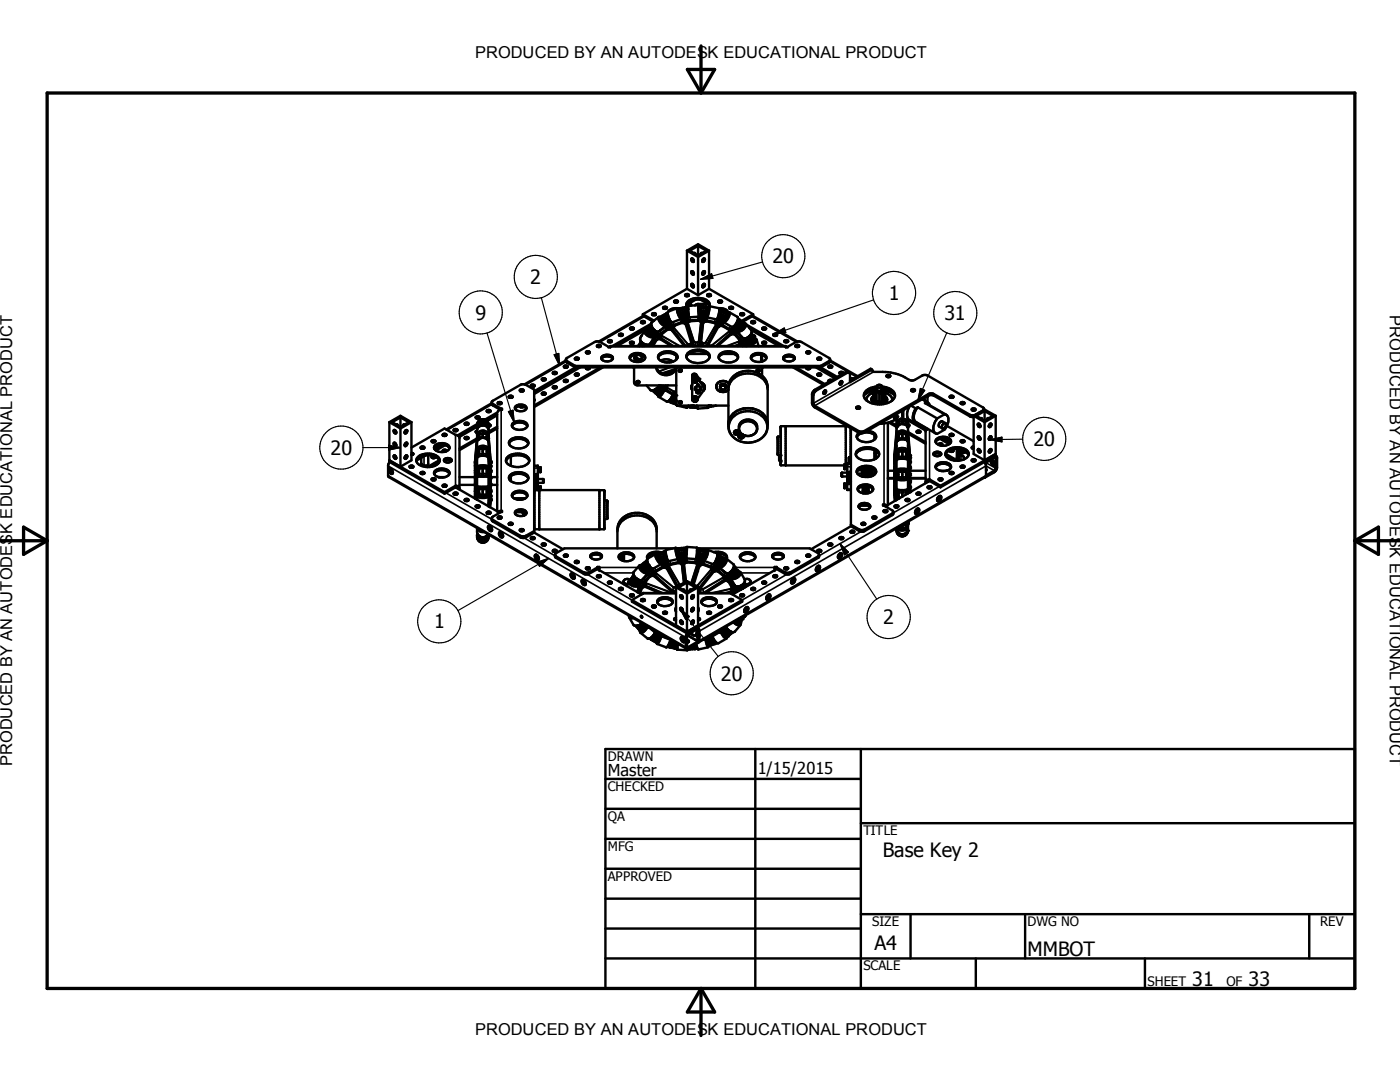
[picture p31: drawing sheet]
<svg xmlns="http://www.w3.org/2000/svg" width="279mm" height="216mm" viewBox="0 0 279 216" stroke-linecap="round" stroke-linejoin="round" font-family="sans-serif">
<defs><g id="words">
<g font-size="3.9">
<text x="154.2" y="52.6">20</text>
<text x="105.8" y="56.7">2</text>
<text x="177.4" y="59.9">1</text>
<text x="94.9" y="63.8">9</text>
<text x="188.5" y="63.9">31</text>
<text x="206.2" y="89.1">20</text>
<text x="66" y="90.8">20</text>
<text x="86.6" y="125.4">1</text>
<text x="176.3" y="124.5">2</text>
<text x="143.8" y="135.8">20</text>
<text x="176.2" y="171">Base Key 2</text>
<text x="174.5" y="189.5">A4</text>
<text x="205.1" y="190.8">MMBOT</text>
<text x="237.9" y="196.7">31</text>
<text x="249.2" y="196.7">33</text>
</g>
<g font-size="3.3">
<text x="94.8" y="11.6">PRODUCED BY AN AUTODESK EDUCATIONAL PRODUCT</text>
<text x="277.4" y="62.9" transform="rotate(90 277.4 62.9)">PRODUCED BY AN AUTODESK EDUCATIONAL PRODUCT</text>
<text x="2.5" y="152.9" transform="rotate(-90 2.5 152.9)">PRODUCED BY AN AUTODESK EDUCATIONAL PRODUCT</text>
<text x="121.3" y="154.9">Master</text>
<text x="151.2" y="154.4">1/15/2015</text>
<text x="94.8" y="206.6">PRODUCED BY AN AUTODESK EDUCATIONAL PRODUCT</text>
</g>
<g font-size="2.6">
<text x="121.3" y="151.8">DRAWN</text>
<text x="121.3" y="157.8">CHECKED</text>
<text x="121.3" y="163.8">QA</text>
<text x="172.3" y="166.6">TITLE</text>
<text x="121.3" y="169.8">MFG</text>
<text x="121.3" y="175.8">APPROVED</text>
<text x="174.1" y="184.8">SIZE</text>
<text x="205.1" y="184.8">DWG NO</text>
<text x="263.5" y="184.8">REV</text>
<text x="172.3" y="193.6">SCALE</text>
<text x="229" y="196.7">SHEET</text>
<text x="244.8" y="196.7">OF</text>
</g>
</g></defs>
<g fill="none" stroke="#000" stroke-width=".48">
<path d="M136.7 58.8a.38 .38 0 0 1 .5-.2 .38 .38 0 0 1 .2 .4 .39 .39 0 0 1-.4 .1 .39 .39 0 0 1-.3-.3zM136.8 59h.6M137.1 50v7.6M137.1 57.6l-8.8 5.1M137.1 57.6l2.2 1.3M137.1 50l2.2 1.3M137.1 50l2.2-1.3 2.2 1.3M138 51.6a.38 .38 0 0 1 .4 .2 .38 .38 0 0 1-.1 .5l-.3-.3zM138 54.1a.38 .38 0 0 1 .4 .3 .38 .38 0 0 1-.1 .4l-.3-.2zM138 56.7a.38 .38 0 0 1 .4 .2 .38 .38 0 0 1-.1 .5l-.3-.3zM138.2 51.6l.3 .5M138.2 54.1l.3 .5"/>
<path d="M138.2 56.7l.3 .4M138.5 50.5h.2l.1 .1M138.9 59.8l-1.9 1.1M139.3 49.1v1.9M139.3 51.3v7.6M139.3 49.1l-1.6 .9 1.6 1M139.3 49.1l1.7 .9-1.7 1M139.8 59.8l1.8 1.1M140.1 50.5l-.3 .1M140.4 54.1h.1a.35 .35 0 0 1 .1 .5 .35 .35 0 0 1-.4 .1l-.1-.1M140.4 51.6h.1a.35 .35 0 0 1 .1 .4 .35 .35 0 0 1-.4 .2l-.1-.1M140.4 56.7l.1-.1a.35 .35 0 0 1 .1 .5 .35 .35 0 0 1-.4 .2l-.1-.2"/>
<path d="M140.4 54.1l-.3 .5M140.4 51.6l-.3 .5M140.4 56.7l-.3 .4M141.1 58.8a.37 .37 0 0 1 .5-.2 .37 .37 0 0 1 .2 .4 .38 .38 0 0 1-.4 .1 .38 .38 0 0 1-.3-.3zM141.2 59h.6M141.5 50v7.6M141.5 57.6l8.8 5.1M141.5 57.6l-2.2 1.3M141.5 50l-2.2 1.3M101.6 79.3h.6M101.6 79a.34 .34 0 0 1 .5-.1 .34 .34 0 0 1 .1 .4 .38 .38 0 0 1-.4 .1 .38 .38 0 0 1-.2-.3zM103.8 78.1h.6"/>
<path d="M103.8 77.7a.35 .35 0 0 1 .5-.1 .35 .35 0 0 1 .1 .4 .35 .35 0 0 1-.4 .1 .35 .35 0 0 1-.2-.4zM106 76.8a.41 .41 0 0 1 .4-.1 .41 .41 0 0 1 .3 .4 .38 .38 0 0 1-.5 .1 .38 .38 0 0 1-.2-.4zM106 77.1h.6M106.6 79.7l.1 .1-.1 .2M108.2 78.4a.33 .33 0 0 1 .4-.1 .33 .33 0 0 1 .2 .4 .33 .33 0 0 1-.4 .1 .33 .33 0 0 1-.2-.4zM108.2 75.9h.6M108.2 78.7h.6M108.4 75.8v.1M108.8 75.9l.1-.1a.34 .34 0 0 0-.4-.3 .34 .34 0 0 0-.3 .3l.2 .1M108.8 75.9h-.4M110.4 77.2a.4 .4 0 0 1 .4-.2 .4 .4 0 0 1 .3 .4 .44 .44 0 0 1-.8-.2zM110.4 74.6h.6"/>
<path d="M110.4 77.4h.6M110.5 74.6l-.1-.1a.36 .36 0 0 1 .3-.3 .36 .36 0 0 1 .4 .3l-.1 .1M110.5 74.6h.5M112.5 73.1a.35 .35 0 0 1 .5-.2 .35 .35 0 0 1 .2 .4l-.4 .1zM112.5 76a.35 .35 0 0 1 .5-.3 .35 .35 0 0 1 .2 .5h-.5zM112.6 73.3h.6M112.6 76.2h.6M112.9 71.9l-8.2 4.8M112.9 71.7l.3 .4 1.6 .9M112.9 71.7l.1 .6 1.8 1M114.8 71.5l.3-.2 .4 .2a.34 .34 0 0 1-.4 .3 .34 .34 0 0 1-.3-.3zM114.8 74.6a.39 .39 0 0 1 .4-.1 .39 .39 0 0 1 .3 .3 .43 .43 0 0 1-.8-.1z"/>
<path d="M114.8 73.3l-8.2 4.8M114.8 73h49M114.8 73v.3M114.8 73.3h49M114.8 71.7h.6M114.8 74.9h.6M115.4 73.3l-8.8 5.1M117 70.2a.38 .38 0 0 1 .4-.1 .38 .38 0 0 1 .2 .3 .39 .39 0 0 1-.4 .1 .39 .39 0 0 1-.2-.3zM117 70.4h.6M117 73.6h.6M117 73.3l-.1 .2 .1 .1M117.6 73.3l.1 .2-.1 .1"/>
<path d="M119.2 69l.3-.2 .4 .1a.34 .34 0 0 1-.4 .4 .34 .34 0 0 1-.3-.3zM119.2 69.2h.6M119.8 73.3l-13.2 7.6M120.1 71.2a1.51 1.51 0 0 1 2.2 .1 1.16 1.16 0 0 1-1.8 .7l-.4-.2zM120.3 73.3l-13.7 7.9M121.4 68.2h.6M121.5 71.1l.1 .1M121.5 71.1l.4 .2 .4 .3M121.5 71.1a1.35 1.35 0 0 0-1.5 .5M121.8 69.3h.1M121.8 69.3v-.2h35v.2M121.8 69.3h-.4l-1.6-1.1h-1l-5.6 3.2-.3 .3"/>
<path d="M122 68.2a.3 .3 0 0 0-.1-.4 .3 .3 0 0 0-.4 .1l-.2 .1 .2 .3M122 68.2l-.5 .1M123.6 67h.6M123.8 66.9v.1M124.2 67l.1-.1a.34 .34 0 0 0-.4-.3 .34 .34 0 0 0-.3 .3l.2 .1M124.2 67h-.4M125.7 71.5a1.94 1.94 0 0 1 3 0M125.8 65.4a.34 .34 0 0 1 .4-.1 .34 .34 0 0 1 .2 .4 .34 .34 0 0 1-.4 .1 .34 .34 0 0 1-.2-.4zM125.8 68.3a.34 .34 0 0 1 .4-.1 .34 .34 0 0 1 .2 .4h-.5zM125.8 71a1.96 1.96 0 0 1 3 .3 1.5 1.5 0 0 1-2 .9 .92 .92 0 0 1-1-1.2zM125.8 68.6h.6M125.8 65.7h.6"/>
<path d="M126.4 73.3l.1 .2 .1 2.9 .3 .4 8.1 .1M126.6 71.3l.5 .5h.6M126.7 71.1a.71 .71 0 0 1 1.1-.2 .71 .71 0 0 1 0 1.1 .71 .71 0 0 1-.9 0 .71 .71 0 0 1-.2-.9zM126.9 70.9a.88 .88 0 0 0 .8 .9M127 76.2l.2 .1 .4-.1M127.3 71.6l.1 .2M127.6 68.8l-.4 .3M127.6 68.9l-.2 .2M127.8 68l-.2 1.1 .4-.9M128 64.2a.37 .37 0 0 1 .4-.2 .37 .37 0 0 1 .3 .4l-.6 .1-.2-.2zM128 64.4h.6M128.1 67l-.2 .2"/>
<path d="M128.1 71.3l-.4 .5M128.2 64.4v.1M128.3 69v.1M128.3 69l-.2 .1M128.3 69l.3 .1M128.3 62.7v.3l2 1.2M128.3 62.7l2.2 1.3M128.4 63l-8.9 5.1M128.4 68.7h.1M128.4 68.7l-.1 .3M128.4 68.6v.1M129 76.9l.8 .9a1.38 1.38 0 0 0 1.7-.8v-.1"/>
<path d="M129.2 65.8l-.5 .2-.9 1.4-.1 .3 .3 .5M129.2 66.1l.1 .6 .1 .1M129.4 66.8l1.1 .5M129.6 65.1l-6.8 4M129.7 66.5l-.3 .3M129.8 66.2l.1 .3 .2 .1 .3-.3M129.8 66.2v.1M129.8 66.2l-.1 .2M129.9 64.6l-7.7 4.5M129.9 64.8l-.7 .8v.5M130 66.2l.1 .1M130 65.2l-.5 .4-.3 .5"/>
<path d="M130 66.1l-.2 .2 .4 .2M130 66.2l.3 .1-.1 .1M130 66.2l.1 .3M130.1 66.3v.2M130.1 66.3h.1v.1M130.1 66.1h.1M130.1 66.1l-.3 .1M130.1 66.1l.4 .2M130.2 62.9h.6M130.2 62.5a.35 .35 0 0 1 .5-.1 .35 .35 0 0 1 .1 .4 .35 .35 0 0 1-.4 .2 .35 .35 0 0 1-.2-.5zM130.2 66.4l-.1 .1M130.3 69.1l.7-1.2 .5-.3 2.5 1.5"/>
<path d="M130.4 65.8l-.3 .3M130.4 77.9v.1a1.19 1.19 0 0 0 1.3 .8M130.5 66.3l-.3 .2M130.5 66.3v.1M130.5 67.3l-.7 1.3a1.28 1.28 0 0 1-1.8-.4M130.5 67.3l.1 .1M130.6 77.9l.3 .2M130.6 67.4l-.8 1.1M130.6 67.4l.2 .2M130.6 66.9l.4-.2 .6 .5M130.9 78.1h.1M130.9 78.1l.4-.2 .4 .3"/>
<path d="M131 73.3a1.98 1.98 0 0 0 1.9 1.6 1.98 1.98 0 0 0 1.9-1.6 2.05 2.05 0 0 1-1.9 1.3 2.05 2.05 0 0 1-1.9-1.3M131 78l.2 .3M131 78a.31 .31 0 0 0 .4 .3 .31 .31 0 0 0 .3-.3M131.2 78h.3v.1l-.2 .1zM131.2 78h.1M131.3 78v.2M131.3 71.4a2.39 2.39 0 0 1 3.3-.7l.4 .3 .2 .4M131.4 78.5l.3 .3M131.4 78h-.1M131.6 77.9l-.1 .3-.2 .1M131.6 76.9l.1 .2M131.7 78h.1"/>
<path d="M131.8 72a2.26 2.26 0 0 1 2.5 .2M131.9 67.2l.1-.5 1.3-.9h.6l2.7 3.3M132 63.7v.3M132 63.7v.2M132 63.7l.1 .7M132 63.3l-.5-.1-1.4 1.2a1.42 1.42 0 0 0 1.4 1.7l1.4-1.1-1.2 1M132.1 64.4l1 1M132.3 61.3a.43 .43 0 0 1 .8 .2 .42 .42 0 0 1-.4 .1 .42 .42 0 0 1-.4-.3zM132.5 61.6h.5M132.6 63.9l.1 .4M132.6 77.4l-.2-.2-.7 .4M132.7 64.3h.2"/>
<path d="M132.8 64.2h.2M133 64h-.2v.2M133 64v.2M133 64l-.1-.1-.1 .3M133 64h.1M133.2 64.9a.32 .32 0 0 1 .2-.2 .32 .32 0 0 1 .3 .1l.3 .5M133.2 64v.1M133.2 64.2l-.2 .1M133.2 62.5l-1.1 .6-.1 .5M133.2 64.1l-.1 .2h-.4M133.3 63a1.54 1.54 0 0 0-1.3 .7M133.3 64.2l-.2-.3-.3-.1-.1 .2v.3"/>
<path d="M133.3 76.9l-.4 .4M133.3 63.7l-.3 .2a.34 .34 0 0 0-.5 .3l-.4 .2M133.4 63.6h.1M133.4 63.6l-.1 .1M133.6 79.9l.2 .4 1.2 .3M133.7 79.9l.4 .2M134.2 79.9l.2 .2M134.2 65.5l.3-.4 1.5-.6 .7 .1 1.4 4.4M134.3 79.8l.3-.1 .2 .1M134.3 79.8l-.2 .2M134.3 78.8l-1.3-.8-.4-.1-.9 .9M134.3 79.8l-.1 .2 .2 .1h.3l.1-.3"/>
<path d="M134.3 78.8a1.57 1.57 0 0 1-1.3 1.3l-1.5-.9-.2-.4M134.3 78.8l.2 .2M134.4 80h.2M134.5 74l-1.9 .6M134.6 60.1a.36 .36 0 0 1 .4-.2 .36 .36 0 0 1 .2 .4 .38 .38 0 0 1-.4 .1 .38 .38 0 0 1-.2-.3zM134.6 79.9v.1M134.6 79.9l-.2-.1v.2M134.6 60.3h.6M134.6 79.8l-.3 .1 .1 .1M134.6 79.8v.2M134.6 79.8v.1M134.8 79.8l-.2 .3"/>
<path d="M134.8 79.8l.1 .2M134.9 80h.1M135 71v.7M135 73.3v7.5l.2 .1M135 78.9l-.4 .4M135.2 71.3v.2M135.2 71.4a1.13 1.13 0 0 0-1.2-1.2 2.15 2.15 0 0 0-2.7 .9l.2 .6 .3 .3M135.2 71.4a2.48 2.48 0 0 1-3.4 .6M135.2 73.3l-.2 .2M135.5 73.9l.1 .1 .4-.1M135.5 62.1l.1 .5M135.5 62.1v.2"/>
<path d="M135.6 62.1v.7M135.6 62.1h-.1M135.6 61.8l-.5-.3-1.7 .7a1.6 1.6 0 0 0 .2 1.7l.5 .4 1.9-.7M135.6 74h.1M135.6 62.8l.6 1.1M135.7 61.6a2.01 2.01 0 0 0-2.3 .5M135.7 61.6l1.3-.3 .2 .2v.7v-.2M135.7 61.6l-.1 .6M135.7 73.7v.3M135.7 73.7a.28 .28 0 0 0-.2 .3 .28 .28 0 0 0 .4 .2 .28 .28 0 0 0 .1-.3M135.7 73.7l.3 .2M135.9 73.7v.3l.1-.1"/>
<path d="M136 73.9h.1M136 73.8v.1M136.1 62.7l-.5 .1M136.1 62.7v.1M136.1 62.7l.1 .2 .4 .1M136.1 62.7h.1M136.1 62.6v.1M136.3 62.7h.3v.1h-.3zM136.3 62.7h.1M136.4 63.7a.3 .3 0 0 1 .3-.3 .3 .3 0 0 1 .3 .3l.1 .4M136.4 62.7v.2M136.5 62.5l.2 .2-.1 .2"/>
<path d="M136.5 62.5a.26 .26 0 0 0-.3 .2 .26 .26 0 0 0 .3 .3M136.5 62.5l.2 .1M136.5 62.5l-.4 .2M136.6 62.7h-.2M136.7 62.9l-.1 .1M136.7 62.6h.1M136.7 62.6l.1 .4M136.8 62.8l-.1 .1M137 61a2.42 2.42 0 0 1 2.8-1.2 1.97 1.97 0 0 1 1.8 1.2M137 71.3a2.42 2.42 0 0 1 2.8-1.2 1.97 1.97 0 0 1 1.8 1.2M137.1 60.8l.1 1.6M137.2 62.5l-.5 .1"/>
<path d="M137.2 62l-.1-.2a1.97 1.97 0 0 0-1.5 .3M137.2 62h.1M137.2 62.2l.1 .2M137.2 62.4h.1M137.2 61.1l-.1 .1M137.2 61.2l.2-.2 2-.1 .1 1M137.2 70.5a3.1 3.1 0 0 1 4.4 .3 1.35 1.35 0 0 1-1.4 1.5 2.66 2.66 0 0 1-3.2-1v-.4zM137.2 62l.1 .6M137.2 61.8v.2M137.2 62.4l.1 .6M137.3 62.4v.6M137.3 63v.1"/>
<path d="M137.3 63.1l.1 .1M137.4 63.2v.1M137.4 70.6h3.8M137.5 60.6l.4 .1-.1 .3M137.9 77.1v.2M138.1 69v.1M138.1 76.8l-.1 .4 .1 .6-.2-.5M138.1 76.7l-.2 .6M138.1 75.3a.48 .48 0 0 1 .9-.1l1.5 2.2M138.3 76v-.5l.3-.2 .5 .1 .1 .6M138.3 79.8v-.3a.49 .49 0 0 1 .4-.4 .49 .49 0 0 1 .5 .4v.3M138.3 75.9a.44 .44 0 0 1 .5-.3 .44 .44 0 0 1 .2 .6"/>
<path d="M138.3 75.9l.1 .3M138.4 80a.42 .42 0 0 1 .3-.6 .42 .42 0 0 1 .3 .6M138.4 80l.2 .1M138.4 76.2l.2 .1M138.4 76.2a.37 .37 0 0 1 .1-.6 .37 .37 0 0 1 .5 .3 .37 .37 0 0 1-.2 .4M138.4 80a.37 .37 0 0 1 .4-.5 .37 .37 0 0 1 .2 .5M138.4 80l.1 .1M138.4 75.9h.1M138.4 79.7l.1 .3M138.4 79.7h.1M138.4 75.9l.1 .3M138.5 79.7v.2"/>
<path d="M138.5 75.9v.2M138.5 69l-.2 .1M138.5 80h.3M138.5 79.7h.1M138.5 76.2h.3M138.5 75.9v.1M138.5 76v.1M138.5 79.7l.3 .1M138.5 79.9l.3 .1M138.5 79.9v.1M138.5 76h.3M138.5 76.1l.3 .1"/>
<path d="M138.5 76.1v.1M138.6 76.3h.2M138.7 79.5l.3 .1M138.7 79.5l-.3 .2M138.7 79.6l-.2 .1M138.7 75.7v.1M138.7 79.5v.1M138.7 79.6h.2M138.7 75.7l.3 .1M138.7 75.7l-.3 .2M138.7 75.8l-.2 .1M138.7 77.4l.1 .2"/>
<path d="M138.7 77.5l.2 .3M138.7 77.4l.1 .1M138.8 77.3l.4-.2 .6 .2M138.8 77.5v.1M138.8 77.3l-.1 .3 .2 .3M138.8 76v.2M138.8 79.8v.2M138.8 80h.1M138.8 76.2h.1M138.8 77.3l.1 .3-.1-.1M138.8 77.6h.1M138.8 77.6l.1 .1"/>
<path d="M138.9 76.3h-.1M138.9 75.8h.1M138.9 78.1l.4-.3 .4 .3M138.9 79.6l.1 .2M138.9 79.6h.1M138.9 75.8l.1 .2M139 79.6v.3M139 79.7l-.2 .1M139 75.8v.3M139 75.9l-.2 .1M139 77.1l-.1 1.1 .3 .2M139 79.8v.1"/>
<path d="M139 79.8l-.2 .2M139 76l-.2 .2M139 76v.1M139 79.9l-.2 .1M139 76.1l-.2 .1M139.2 79.6l1.2-1.7 .1-.6-1.5-2.6a.49 .49 0 0 0-.9 .2v4.9l.4 .3M139.2 76.7h.2M139.2 76.7v.2l.2-.2M139.5 68.9h.4M139.5 61.7l.1-.1a1.91 1.91 0 0 1 1.6 .2M139.5 62l.1 .3M139.6 62.5h.1"/>
<path d="M139.6 62.3l.4 .1M139.6 62.3l.1 1M139.6 62.8v.2l-.2 .2-2 .1M139.6 77.1l.1 1.1-.1 .2h-.4M139.7 63.3v.1M139.8 77.3l-.1 .3M139.8 77.5l-.1 .1M139.8 77.5v.1M139.8 76.3l.6 .3 .3 .7M139.8 77.3l.1 .4-.2 .2M139.9 77.4l-.1 .1M139.9 77.5l-.2 .2"/>
<path d="M139.9 76.3a1.01 1.01 0 0 1 .4 1.7M139.9 77.4v.1M139.9 77.5l-.2 .3M140 63.4a.32 .32 0 0 1 .3-.2 .32 .32 0 0 1 .3 .2M140 64.4l-.2-.2-.5-.2-1.7 .1-.4 .5M140 62.4v.1M140 62.4v.3M140 62.4l.2 .3h.3M140 62.4h.1M140.2 62.3l.4 .1-.1 .3M140.2 62.3l-.1 .2 .2 .2M140.2 62.3l.4 .1"/>
<path d="M140.2 62.3l-.1 .1M140.2 62.4l.1 .2M140.2 62.4h.2l.1 .2M140.2 62.4l.1 .1M140.3 62.6h.2M140.3 62.5l.2-.1v.2M140.3 62.5v.1M140.6 77.4l-.2 .5M140.6 62.4h.1M140.7 62.4v.1M140.7 62.4l.4 .1M140.7 62.5l-.2 .2"/>
<path d="M140.9 63.2h.1M141.2 62.5l-.4 1M141.2 61.9v.6M141.2 61.8v-.4a1.35 1.35 0 0 0-1.5-.3l-.2 .5 .1 .9M141.2 61.8v.1M141.2 61.6h.1M141.2 62.3l-.1 .2M141.3 60.6h-2.1l-.5 .4M141.3 62.3l-.2 .3M141.3 62.1l-.1 .2M141.3 61.9v.1M141.3 61.7v.6"/>
<path d="M141.3 61.7l-.1 .6M141.3 61.7l-.1 .1M141.6 61.1a1.46 1.46 0 0 0-1.7-1.6 2.39 2.39 0 0 0-2.9 1.3l.2 .6M143 77.4l.1 .2M143 76.7v.7M143.1 64.9l-.4-.4-1.7-.4-.6 .3-.6 4.4M143.1 76.7l-.1 .7M143.1 77.6a1.5 1.5 0 0 0 2.3 .2M143.1 77.6a1.49 1.49 0 0 0 1.9 .5M143.2 76.5l-.2 .2M143.4 60.1a.36 .36 0 0 1 .4-.2 .36 .36 0 0 1 .2 .4 .38 .38 0 0 1-.4 .1 .38 .38 0 0 1-.2-.3zM143.4 61.5l.2 .2"/>
<path d="M143.4 60.3h.6M143.4 61.5a1.64 1.64 0 0 1 1.9 .9M143.4 71.4a2.37 2.37 0 0 1 3.3-.7l.4 .3 .2 .4M143.4 61.5l-1.8-.4-.4 .5M143.5 63h.1M143.5 76.2l-.2 .1M143.6 63l.3 .1M143.6 76.2l-.5 .5M143.6 62.3a1.54 1.54 0 0 1 1.4 .6v.4M143.6 70.7a2.65 2.65 0 0 1 3.6 .2 .97 .97 0 0 1-.9 1.3 2.5 2.5 0 0 1-2.8-.7l-.1-.4zM143.6 61.7l-.2 1.4a.63 .63 0 0 1-.4 .6l-1.9-.4-.2-.2M143.6 61.8l1.1 .2 .5 .4"/>
<path d="M143.6 61.8h.1a1.51 1.51 0 0 1 1.3 .6l.1 .5M143.7 77.1h.1M143.7 77.2l.1 .3 .2 .2M143.7 77v.3M143.7 77.2a.62 .62 0 0 1 .6-.4 .62 .62 0 0 1 .6 .5M143.7 77v.2M143.7 77.1v.1M143.8 76.9l-.1 .1M143.8 76.1h.8l.5 .2M143.8 63.3l.2 .3M143.8 76.9l.4-.2 .6 .2M143.8 76.9l.4-.3 .6 .3"/>
<path d="M143.8 76.1l-.2 .1M143.8 61.8h.1M143.9 63.1l-.2 .4M143.9 63.1l-.1 .2 .2 .2h.4l.1-.2M143.9 76.8l-.2 .3M144 63.4l.2 .1M144 64.2a.32 .32 0 0 0-.3-.2 .32 .32 0 0 0-.3 .2l-.1 .4M144 63.1h-.1M144.1 76.1h-.3M144.1 63.1h-.1M144.2 77.8h.2M144.2 63.1l.2 .2-.1 .2"/>
<path d="M144.2 63.3v.2M144.2 63.3l-.2-.1v.2M144.2 63.1h-.2M144.2 63.1h.2M144.2 70.6h2.3M144.2 63.2v.3M144.2 63.2h-.2v.2M144.2 63.2v.1M144.3 63.5l-.1 .1M144.3 76.7l-.4 .1M144.3 76l.8 .2 .3 .4M144.3 76.7l.3 .1 .3 .4"/>
<path d="M144.3 76.7l.4 .1M144.4 64.3h.1M144.4 63.1l.1 .3M144.4 64.2v.1M144.4 63.2l.1 .1M144.5 63.2v.1M144.5 77.8a.45 .45 0 0 0 .2-.7 .45 .45 0 0 0-.7-.1 .45 .45 0 0 0-.1 .6l.3 .2M144.5 63.4l.4 .1M144.5 63.4h.1M144.8 76.9l.1 .3M144.8 76.9l.1 .1M144.9 77.1l-.1 .5-.2 .2h-.4"/>
<path d="M144.9 77.2v.1M144.9 63.5l-.7 1.1M145 63.3l-.1 .2M145.1 62.8v.1M145.1 62.9v.1M145.1 63l-.1 .2M145.1 63l-.1 .3M145.2 62.4l-.2 .1M145.3 62.4h.3l1.6 .8a1.54 1.54 0 0 1-1.2 2l-1.6-.9M145.3 76.4l.2 .1M145.3 62.4h-.1M145.4 77.8l-.2 .2"/>
<path d="M145.4 76.6v.8M145.4 76.6a4.1 4.1 0 0 1 3.9-2.6 4.1 4.1 0 0 1 3.8 2.6l.1 .8M145.5 61.3a.38 .38 0 0 1 .5-.1 .38 .38 0 0 1 .2 .4 .41 .41 0 0 1-.4 .1 .41 .41 0 0 1-.3-.4zM145.6 61.6h.6M145.7 66.3l-.1-.4-1.4-.8h-.7l-2.3 4M146.9 65.9a.29 .29 0 0 0-.2-.3 .29 .29 0 0 0-.3 .2l-.4 .4M146.9 65.2v.1M146.9 64.7h.1M146.9 64.7l.4 .2M147 65.1l.4 .3M147.1 66.2l1 1.1M147.1 66.2l-.2 .3"/>
<path d="M147.2 65.1h.3v.1h-.3zM147.2 66.2l1 1.2a1.2 1.2 0 0 0 1.7-.7M147.2 65.1h.1M147.2 69.1l.6-.3 .4 .3M147.2 64l1 .8-.1 .8M147.3 64.9l-.4 .3M147.3 65.1v.2M147.3 63.6l.8 .6M147.3 64.9l.3 .2-.2 .3M147.4 64.9l.2 .1 .1 .2M147.4 64.9h-.1M147.4 65.1h-.1"/>
<path d="M147.6 65v.1M147.6 65v.3l-.3 .1-.3-.3M147.7 65.3h.1M147.7 68.1l-1.1-1.3-.6-.1-2.8 2.4M147.7 65.3l.4 .3M147.8 62.6a.36 .36 0 0 1 .4-.2 .36 .36 0 0 1 .2 .4 .38 .38 0 0 1-.4 .1 .38 .38 0 0 1-.2-.3zM147.8 62.9h.6M148.1 65.6l-1 .6M148.1 64.2l.1 .1M148.2 64.3l.3 .2M148.2 64.3v.5M148.2 64.6h.6l1.2 1.4-.1 .7"/>
<path d="M148.2 65.1v-.1v.2M148.7 68.8l-.1 .2M148.8 68.8l.1 .3M148.9 68.7l.1 .4M148.9 68.2l-.3-.2-.7 .5M149 64.8l7.4 4.3M149.2 67.8l-.1 .1M149.2 67.7l.3 .3M149.2 67.7v.1M149.3 67.7v.3h.4M149.4 67.7h.1M149.4 67.2l.2 .3"/>
<path d="M149.5 67.7h.1v.2M149.5 67.7v.2M149.5 65.4l6.4 3.7M149.6 67.6h.2M149.6 67.5l-.4 .3M149.6 67.9h-.1M149.6 67.9v-.3l-.2 .1 .1 .2M149.7 67.6l.1 .1-.1 .3M149.7 68h-.1M149.8 67.6l.1 .1M149.8 67.6l.1 .2M149.9 71.5a1.97 1.97 0 0 1 3.1 0"/>
<path d="M149.9 67.7l-.2 .3M149.9 67.7v.1M149.9 68l.2 .4M149.9 66.7a1.15 1.15 0 0 1 .2 1.7M149.9 64.2l.4-.1 .4 .1a.35 .35 0 0 1-.4 .3 .35 .35 0 0 1-.4-.3zM150 66.5l.4 .6v.5M150 64.4h.6M150.1 68.4l-1.4 .4M150.1 68.4h.1M150.1 70.8a1.93 1.93 0 0 1 2.9 .5 1.48 1.48 0 0 1-2 .9 .93 .93 0 0 1-1-1.2zM150.3 66.9l.4 .2-.3 .3M150.3 63l8.8 5.1"/>
<path d="M150.3 62.7l-2.2 1.3v.2M150.3 62.7v.3l-2.2 1.3M150.4 67.2l.2 .1M150.4 67.4l.5 .3 .5 1.4M151 73.9l.2 .1 .4-.1M151.4 69v.1M151.9 73.3l.2 .2 .2-.2M151.9 70.8v1.4M152.1 70.9v1.3M152.1 73.3v1.7M152.2 65.4a.37 .37 0 0 1 .4-.1 .37 .37 0 0 1 .2 .4 .37 .37 0 0 1-.4 .1 .37 .37 0 0 1-.2-.4zM152.2 68.3a.36 .36 0 0 1 .4-.1 .36 .36 0 0 1 .2 .3 .37 .37 0 0 1-.4 .1 .37 .37 0 0 1-.2-.3z"/>
<path d="M152.2 68.6h.6M152.2 65.7h.6M154.3 66.7a.37 .37 0 0 1 .5-.1 .37 .37 0 0 1 .2 .3 .39 .39 0 0 1-.4 .2 .39 .39 0 0 1-.3-.4zM154.4 67h.6M156.5 71.1a1.4 1.4 0 0 1 2.1 .4 1.37 1.37 0 0 1-2.3 0zM156.6 68a.36 .36 0 0 1 .4-.2 .36 .36 0 0 1 .2 .4 .37 .37 0 0 1-.4 .1 .37 .37 0 0 1-.2-.3zM156.6 68.2h.6M156.8 69.3h.1M156.8 69.3h.4l1.7-1.1h.9l5.6 3.2 .3 .3M157.1 71.1l-.1 .1M157.1 71.1a1.38 1.38 0 0 1 1.5 .5M157.1 71.1l-.4 .2-.4 .3"/>
<path d="M158.3 73.3l6 3.5M158.8 69.2h.6M158.8 68.9a.34 .34 0 0 1 .4-.1 .34 .34 0 0 1 .2 .4 .34 .34 0 0 1-.4 .1 .34 .34 0 0 1-.2-.4zM158.9 73.3l5.7 3.3M161 70.2l.3-.1 .3 .1a.34 .34 0 0 1-.3 .3 .34 .34 0 0 1-.3-.3zM161 73.3l-.1 .2 .1 .1M161 70.4h.6M161 73.6h.6M161.6 73.3l.1 .2-.1 .1M163.2 74.6a.38 .38 0 0 1 .4-.1 .38 .38 0 0 1 .2 .4 .38 .38 0 0 1-.4 .1 .38 .38 0 0 1-.2-.4zM163.2 71.5a.37 .37 0 0 1 .4-.2 .37 .37 0 0 1 .2 .4 .39 .39 0 0 1-.4 .1 .39 .39 0 0 1-.2-.3zM163.2 71.7h.6"/>
<path d="M163.2 74.9h.6M163.3 73.3l3.5 2.1M163.8 73.3l3.3 1.9M163.8 73v.3M164.4 78.1l.2-.2a.36 .36 0 0 1 .2 .5 .36 .36 0 0 1-.4 .2l-.1-.1zM164.6 77.9l-.3 .5M165.4 73.3h.6M165.4 73h.7a.34 .34 0 0 1-.4 .4 .34 .34 0 0 1-.3-.3zM165.7 71.9l5.5 3.2M165.7 71.7l-.3 .4-1.6 .9M165.7 71.7l-.1 .6-1.8 1M166 75.9a.35 .35 0 0 0-.4-.1 .35 .35 0 0 0-.2 .3v.1"/>
<path d="M167.6 74.3l.2-.1 .4 .1a.34 .34 0 0 1-.3 .4 .34 .34 0 0 1-.3-.4zM167.6 74.6h.6M167.7 76.2l.2-.1a.31 .31 0 0 1 .1 .4 .31 .31 0 0 1-.4 .1zM167.8 76.1l-.2 .4M169.5 74.3l-.4-.2-.3 .1-6.3 3.7-.4 .7v1.9l.5 .8 8.8 5 .5 .2 .6-.2 13.1-7.5 .8 .2 7.2 4.1 .7 .1M169.5 74.3h-.3l-6.6 3.9-.3 .5v1.9l.3 .4 8.9 5.1 1-.1 12.9-7.5 1 .1 7.3 4.2h.8l1.6-.9 .3-.3M170.4 75.5l-.6 .1v.3M172.4 79.1a2.73 2.73 0 0 0 2.7 1.6 4.1 4.1 0 0 0 3-.8M172.9 79.7v.2M173.9 79.8a1.94 1.94 0 0 0 2.9 .4l.3-.4M174 79.5a1.7 1.7 0 0 0 2.9 0M174 79.5v.5l.2 .3"/>
<path d="M174 79.5l-.1 .3M174 73.7l.3 .5a10.7 10.7 0 0 1 7.2 1.6l.7 .1 2-1h.8l11.3 6.5 .1 .2M174 73.7l-4.4 2.6v-1.6l-.1-.4M174 73.7l-.2-.1-4.2 2.4M174.1 79.3l-.2 .5M174.3 77.9v1.6h.2M174.3 79.1l-.3 .4M174.3 78.4a1.59 1.59 0 0 0-1.4 1.5M174.3 78l-1.2 .4-.6 .4M174.3 77.8l-1.6 .6M174.5 77.7v2.2l.3 .2M174.5 77.7l-.2 .2"/>
<path d="M174.5 77.7l.1 .3M174.5 77.5a2.48 2.48 0 0 0-2.1 1.6M174.6 77.5l-.3 .4M174.6 77.5l-.1 .2M174.6 78l-.1 .3 .3 .2M174.6 78l.4 .2M174.8 78.5v1.6M175 78.2l.5 .1M175 78.2v1.8M175 78.2l-.2 .3M175 77.1a2.54 2.54 0 0 0-2.6 1.7v.3M175 77.2l-.4 .3"/>
<path d="M175 77.1v.6a.58 .58 0 0 0 1 0v-.6M175 77a.54 .54 0 0 1 .9 .2 .5 .5 0 0 1-.5 .2 .5 .5 0 0 1-.4-.4zM175.5 78.3v.3M175.5 78.3v1.8M175.5 78.6v1.6M176 77.2h.1M176 77.1a2.64 2.64 0 0 1 2.6 1.7l-.2 .7-.3 .4M176 78.2v.3M176 78.2l-.5 .1M176 77.2l.5 .3M176 78.5l-.5 .1M176 78.5v1.6l-.5 .1"/>
<path d="M176.2 77.4l.3 .3M176.3 77.4l.2 .1M176.4 79.8l-.4 .2M176.4 78l.2 .2M176.4 78v1.8M176.4 79.8h.2M176.4 78l-.4 .2M176.5 77.5a2.47 2.47 0 0 1 2.1 1.6M176.5 77.7l.2 .2M176.5 77.7l-.1 .3M176.5 77.5v.3M176.6 78.2v1.6"/>
<path d="M176.6 77.8l.8 .2 1 .5M176.7 77.9l-.1 .3M176.7 77.9v1.7l-.1 .2M176.7 79.1l.2 .4M176.7 78.4a1.66 1.66 0 0 1 1.4 1.3M176.7 78l1.1 .3 .8 .6M176.9 79.3l.2 .5M176.9 79.5v.5l-.2 .3M176.9 79.5l.2 .3M177 75.2h.6M177 75.2v-.1a.34 .34 0 0 1 .3-.3 .34 .34 0 0 1 .4 .3l-.1 .1M177.1 75.2h.3"/>
<path d="M178.1 79.7l-.1 .3M178.1 79.7v.2M181.9 78h.6M182 78l.4 .1M182 78.1h.4M182.5 78l-.1 .1M182.5 78h.1a.34 .34 0 0 0-.4-.4 .34 .34 0 0 0-.3 .4h.1M184.4 79.5l.3 .5M184.9 79.2h.2M184.9 79.1l.2 .1M185.1 79.2v1l-1.1-.5 1 .5M189.6 79.3h.6"/>
<path d="M189.7 79.3h-.1a.36 .36 0 0 1 .3-.4 .36 .36 0 0 1 .4 .4h-.1M189.7 79.3h.5M77.7 93.6a.6 .6 0 0 1 .6 .3 .6 .6 0 0 1-.1 .7 .73 .73 0 0 1-.5-1zM77.7 84.2v8l11 6.3M77.7 84.2l2.2-1.2 2.2 1.2M77.7 84.2l2.2 1.3M77.8 92.2l-.3 .6v2.2l.1 .2 59.4 34.3M77.9 93.5l.1 .6 .4 .3M78.6 85.8a.38 .38 0 0 1 .4 .2 .38 .38 0 0 1-.1 .5l-.3-.4zM78.6 88.3a.38 .38 0 0 1 .4 .3 .38 .38 0 0 1-.1 .4l-.3-.3zM78.6 90.9a.38 .38 0 0 1 .4 .2 .38 .38 0 0 1-.1 .5l-.3-.4zM78.8 85.8l.3 .5"/>
<path d="M78.8 88.4l.3 .4M78.8 90.9l.3 .5M79.1 84.7h.2l.1 .2M79.9 93.1l-2.2-1.2 11 6.3M79.9 83.3l1.7 .9-1.7 1M79.9 83.3v1.9M79.9 85.5v7.6M79.9 83.3l-1.6 .9 1.6 1M80.7 84.7h-.2v.2M80.9 85.9l.2-.1a.35 .35 0 0 1 .1 .5 .35 .35 0 0 1-.4 .1zM80.9 88.5l.2-.2 .2 .2-.1 .3-.3 .2-.2-.2zM81 90.9h.2l.1 .1-.3 .5a.32 .32 0 0 1-.3-.3 .32 .32 0 0 1 .3-.3z"/>
<path d="M81 88.4l-.3 .4M81 85.8l-.3 .5M81 90.9l-.3 .5M81.8 93a.37 .37 0 0 1 .4-.1 .37 .37 0 0 1 .2 .3 .39 .39 0 0 1-.4 .2 .39 .39 0 0 1-.2-.4zM81.9 93.3h.5M82.1 90.7h.3M82.1 90.4l.4 .1M82.1 84.2v7.7l-2.2 1.2M82.1 84.2l-2.2 1.3M82.4 90.8h-.3M82.5 90.5h.1M82.5 90.5l-.1 .3"/>
<path d="M83.1 92a2.14 2.14 0 0 0 2.2 1.2M84 94.3a.38 .38 0 0 1 .4-.2 .38 .38 0 0 1 .3 .4 .4 .4 0 0 1-.5 .1 .4 .4 0 0 1-.2-.3zM84 94.5h.6M84 89.5h.6M84 89.2a.34 .34 0 0 1 .5-.2 .34 .34 0 0 1 .2 .4 .34 .34 0 0 1-.5 .2 .34 .34 0 0 1-.2-.4zM84.1 91.4v1.1l1 .6M85 90.9l-1.9 1M85.1 93.1v.1M85.5 90.8v1.8l-.4 .4M86.2 88l.3-.2 .4 .1a.36 .36 0 0 1-.4 .4 .36 .36 0 0 1-.3-.3zM86.2 95.6a.42 .42 0 0 1 .7 .1 .42 .42 0 0 1-.4 .2 .42 .42 0 0 1-.3-.3zM86.3 95.8h.5"/>
<path d="M86.3 88.2h.5M86.3 91.4h.5M86.6 91l-.4 .1a.34 .34 0 0 0 .3 .4 .34 .34 0 0 0 .4-.4M86.6 94.5l.4 .5 .5 .2M86.6 89.5a1.05 1.05 0 0 1 1.2-1 1.42 1.42 0 0 1 1.9 .9l-.3 .5-.8 .3M86.6 89.5l.2 .3M86.6 94.5a1.34 1.34 0 0 1 1.8-1 1.03 1.03 0 0 1 1.2 1.2 1.94 1.94 0 0 1-2.1 .5M86.6 94.5a1.95 1.95 0 0 1 3.1 0M86.8 89.8l.7 .3 1.1 .1M87.5 95.2h1.3M87.7 91.8l-2.4 1.4M87.7 91.8a3.1 3.1 0 0 0-4.5 0l-.1 .2"/>
<path d="M87.7 91.8v.2M87.7 92.1l-1.8 1.1M87.7 92a2.26 2.26 0 0 1-2.4 1.2M87.7 92a1.76 1.76 0 0 0-2-1.5 2.34 2.34 0 0 0-2.6 1.3v.2M88 88.7l-.8 .2-.6 .6M88 88.7a1.6 1.6 0 0 1 1.7 .8M88.1 88.7l-1.4 .8M88.4 96.8a.36 .36 0 0 1 .4-.1 .36 .36 0 0 1 .2 .4 .38 .38 0 0 1-.4 .1 .38 .38 0 0 1-.2-.4zM88.4 97.1h.6M88.4 86.9h.6M88.4 90.1h.6M88.4 86.6a.33 .33 0 0 1 .5-.1 .33 .33 0 0 1 .1 .4 .33 .33 0 0 1-.4 .1 .33 .33 0 0 1-.2-.4z"/>
<path d="M88.6 88.8l-1.8 1M88.6 92a1.06 1.06 0 0 1 1.5 0M88.7 91.6a.96 .96 0 0 1 1.4 .3 .89 .89 0 0 1-1.5 0zM88.7 98.2v.3M89.1 90a.34 .34 0 0 0-.4-.3 .34 .34 0 0 0-.3 .4l.2 .1M90.6 98.4a.37 .37 0 0 1 .4-.2 .37 .37 0 0 1 .3 .4 .37 .37 0 0 1-.4 .1 .37 .37 0 0 1-.3-.3zM90.6 85.7a.37 .37 0 0 1 .4-.1 .37 .37 0 0 1 .3 .3 .36 .36 0 0 1-.4 .2 .36 .36 0 0 1-.3-.4zM90.7 98.7h.5M90.7 86h.5M90.9 97.2l8.4 4.9M90.9 96.9l.6 .2 .2 .5M90.9 96.9v.3"/>
<path d="M90.9 97.2l.4 .2M90.9 96.9l-2.2 1.3M90.9 97.2l-2.2 1.3M91.3 86.9l.4 .5v10.3M91.3 86.9l-.4-.1-2.2-1.3-6.6 3.8M91.7 96.8h3.1M92.8 87.3a.34 .34 0 0 1 .4-.1 .34 .34 0 0 1 .2 .4 .34 .34 0 0 1-.4 .1 .34 .34 0 0 1-.2-.4zM92.8 99.9h.6M92.8 84.7h.6M92.8 87.6h.6M92.9 84.7l.4 .1M93.2 84.7l.1 .1"/>
<path d="M93.4 84.7h-.1M93.4 99.9h-.5M93.4 99.9h.1a.36 .36 0 0 0-.4-.4 .36 .36 0 0 0-.3 .4h.1M93.4 84.7l.1-.1a.36 .36 0 0 0-.4-.3 .36 .36 0 0 0-.3 .4h.1M93.4 84.7l-.1 .1M94.8 94.2h.1M94.8 95.5h.1M94.8 93.1h.1M94.8 92.4h.1M94.8 92.1h.1M94.8 92.1v7.4M94.8 98.1l.3 1.5"/>
<path d="M94.8 96.8v.1M94.8 99.1l.1 .4M94.8 95.2h-3.1M94.8 96.8l.4 1 .1 1.1M94.8 95.2h.1M94.8 96.9h.1M94.8 93.9h.1M94.8 92.1v.2M94.9 97.8h-.1M94.9 96.5h-.1M94.9 98.9h-.1M94.9 83.2a.41 .41 0 0 1 .4-.1 .41 .41 0 0 1 .4 .3 .44 .44 0 0 1-.8-.2z"/>
<path d="M95 83.4h.6M95.2 87.8l-3.5 2M95.2 87.5l-3.5 2M95.2 85.9l-.3 .2 .3 .3M95.2 84.9l-3.7 2.2M95.2 86.2l-.2 .1M95.2 89.1l-.4 3.8M95.2 91.5l-.4 2.4M95.2 84.6l-3.9 2.3M95.2 84.6l.1 .9M95.2 94.6v2.9M95.2 84.6v.2"/>
<path d="M95.2 87l-.4 5.1M95.3 91.2v2.1M95.3 87.1l-.5 5M95.3 87.1v.1M95.3 91.2a1.86 1.86 0 0 1 2.2 0M95.3 98.9l-.1 .8M95.3 89.8l-.1 1.5M95.3 93.3l-.1 1-.4 .9M95.3 93.3l.1 .2M95.3 87.2v.7M95.3 87.2l.1 .1M95.3 97.5h.1"/>
<path d="M95.3 95l-.1 .1M95.3 98.4l.1 .4M95.3 90.6v.5M95.3 93.7v.1M95.3 94v.6M95.3 97.5v.7M95.4 95h-.1M95.4 95h2M95.4 94.8l.1 .1M95.4 90.9h.1M95.4 97.6v.1M95.4 85.3a1.89 1.89 0 0 0-.2 1.5l.1 .3"/>
<path d="M95.4 84.2l-.2 .4M95.4 98.7l-.1 .2M95.4 87.7l-.2 .5v1.4l.2 .4M95.4 98.8l1 .1M95.4 93.3v1.5l1.8 .1M95.4 84.9l.1 .2M95.4 89.6v.4M95.4 90h.1M95.4 87.5v.2M95.4 90.6v.3M95.4 86.7l-.1 1.1M95.4 89.7l-.1 .8"/>
<path d="M95.4 84.9v.4M95.4 94.5h.1M95.5 93.3l-.2 .4M95.5 90h.1M95.5 90.1v.9M95.5 97.3l-.1 1.5M95.5 90v.1M95.5 85.1l-.1 .2M95.5 85v.1M96 93.2h.8M96.1 93.2h.5M96.1 98.9h.5"/>
<path d="M96.4 84.6h.7l.2 .3M96.4 83.7l-.5 .1-.5 .4M96.4 83.7h.4M96.4 83.7l-.7 .1-.3 .4M96.4 87.4l.9 .3M96.4 87.4l-1 .3M96.4 83.7l.4 .1 .5 .4M96.4 84.9l.6 .1 .3 .3M96.4 84.9l-.7 .1-.3 .3M96.4 89.5h-.2M96.4 89.5h.1M96.4 86.5h.7l.2 .5"/>
<path d="M96.4 84.6v.3M96.4 86.5v.9M96.4 89.5v1.4M96.4 93.2v1.8M96.4 97.2v1.7M96.4 93.2l.9 .1 .1 .4M96.4 89.5l.9 .1M96.4 86.5l-.9 .1-.1 1.1M96.4 93.2l-.9 .1M96.4 89.5l-1 .1M96.4 84.6h-.7l-.3 .3M96.5 89.5h-.4"/>
<path d="M96.5 89.5h.1M96.8 98.9l-.2 .1M96.8 98.9l-.4 .1-.5-.1 .5 .1M96.8 83.7l.5 .5M97.1 83.9l2.1-1.3v19.4M97.2 81.9a.34 .34 0 0 1 .4-.1 .34 .34 0 0 1 .2 .4 .34 .34 0 0 1-.4 .1 .34 .34 0 0 1-.2-.4zM97.2 87l.1 .7M97.2 90.1l.1 .9M97.2 98.9h.1M97.2 98.9h-.8M97.2 85v.1M97.2 85.1l.1 .2"/>
<path d="M97.2 82.2h.6M97.2 97.3h.1M97.2 90v.1M97.3 97.3v1.5M97.3 91h-.1M97.3 87h-.1M97.3 87.7l.1 .1M97.3 84.9l-.1 .2M97.3 89.6l-.1 .4M97.3 93.3l-.1 1.6M97.3 98.8v.1M97.3 84.9v.4"/>
<path d="M97.3 86.7l.1 1.1M97.3 89.7l.1 .8M97.3 94.5h.1M97.3 90.7v.2M97.3 87.6v.1M97.3 85.3l.2 .4v1.3M97.3 84.2l.2 .4M97.3 98.7l.1 .2M97.3 97.6v.1M97.3 94.8l-.1 .1M97.3 90.9h.1M97.4 90.6v.5"/>
<path d="M97.4 97.5v.7M97.4 87.8l.1 1.9-.2 .3M97.4 93.7v.1M97.4 94v.6M97.4 97.5h.1M97.4 98.4l-.1 .4M97.4 87.2l-.1 .1M97.4 89.8l.1 1.5M97.4 93.3a2.75 2.75 0 0 0 .5 1.9M97.4 95v2.2l-2.2-.1M97.4 97.2l.1 .3M97.4 98.9l.1 2.1"/>
<path d="M97.4 93.3l-.1 .2M97.4 87.2v.7M97.5 87.1l.4 5M97.5 91.2l-.1 2.1M97.5 94.6l-.1 .4M97.5 87.1l-.1 .1M97.5 94.3h.1M97.5 84.7l.4 .1-.1 .2M97.5 89.1l.4 3.8M97.5 85h.3M97.5 84.6l-.1 .9M97.5 97.8h.1"/>
<path d="M97.5 97.8l-.1 1.1M97.5 87v.1M97.5 87l.4 5.1M97.5 91.5l.4 2.4M97.8 85l-.3 .1M97.9 97.8h.1M97.9 96.5h.1M97.9 98.9h.1M97.9 93.1h.1M97.9 92.4h.1M97.9 95.2h.1M97.9 92.1v.2"/>
<path d="M97.9 93.9h.1M97.9 95.2h1.3M97.9 96.9h.1M97.9 92.1h.1M97.9 96.8l-.4 1M97.9 98.1l-.4 2.5M97.9 99.1l-.2 2M97.9 99.7v.1M97.9 94.2h.1M97.9 96.8h1.3M97.9 92.1v7.7M97.9 96.8v.1"/>
<path d="M97.9 99.6h.1M97.9 99.8v.1M97.9 95.5h.1M97.9 99.8l-.1 1.4M98.1 80.5l-9 5.2M98.1 80.3l.3-.3 5.6-3.3h.8l1.8 1v28.6M98.1 80.3l.1 .2 1.8 1M98.1 80.3l.1 .5 1.7 1M99.2 85.1l-1.7 1M99.2 85.5l-1.7 1M99.3 82.3l-2.5 1.4M99.4 80.3a.35 .35 0 0 1 .5-.1 .35 .35 0 0 1 .1 .4 .35 .35 0 0 1-.4 .1 .35 .35 0 0 1-.2-.4z"/>
<path d="M99.4 80.6h.6M100 81.5h.2v.3h-.2M100 81.8l-.7 .3M100 81.5v.3M101 92a2.94 2.94 0 0 1 4.1-.7l.5 .7M101.6 88.5a2.45 2.45 0 0 1 3.6-.3l.2 .3M101.7 87.9a2.57 2.57 0 0 1 3.7 .3 1.53 1.53 0 0 1-1.8 1.3 1.65 1.65 0 0 1-2-1.3zM101.7 94.8a2.5 2.5 0 0 1 3.7 .4 1.25 1.25 0 0 1-1.2 1.2 2.13 2.13 0 0 1-2.6-1zM101.9 95a2.56 2.56 0 0 1 3.5 .5M101.9 95l-.3 .5M101.9 91.1v1.8M101.9 95v1"/>
<path d="M102.2 85a1.95 1.95 0 0 1 3 0M102.2 99a1.95 1.95 0 0 1 3 0M102.3 84.5a2.11 2.11 0 0 1 2.9 .1 .93 .93 0 0 1-1 1.1 1.58 1.58 0 0 1-2-.9zM102.6 99.4a.71 .71 0 0 1-.4-.8 .71 .71 0 0 1 .6-.5 1.86 1.86 0 0 1 2.5 .7l-.1 .3-.3 .3-.7 .3M102.6 99.4l.7 .3M102.6 99.4h2.3M102.8 81.2a1.43 1.43 0 0 1 2.3 .2 1.35 1.35 0 0 1-2.3 0zM103.3 99.7h.9M103.7 81l.1 .2M103.8 81.2h.6M104.2 99.7h-.9M104.5 81.1l-.3 .2-.4-.1"/>
<path d="M104.5 81.1a1.53 1.53 0 0 0-1.7 .4M104.5 81.1l.6 .4M105.6 92a2.71 2.71 0 0 1-3.4 1l-.8-.4-.4-.6M105.6 92a1.81 1.81 0 0 0-2-1.5 2.49 2.49 0 0 0-2.6 1.1v.4M106.6 92.9h.7v4.9M106.6 97.3h.3M106.6 94.6h.5v3M106.9 94.6v2.7zM106.9 96.5h.2M106.9 96.3h.2M106.9 95.6h.2M107.3 94.2h.6"/>
<path d="M107.3 97.1h.6M107.3 93.2h.6M107.3 96.3h1.1M107.3 95.6h1.1M107.6 97.8h-.9l-.1 .1M107.9 97.1v.7M107.9 93.2v1M108.4 95.6v.7M119.6 97.8h.9l.1 .1v7.7h-13.9l-.1-.1M120.6 99.9l.6 .1v3.4l-.6 .2M134.1 80h.1M134.7 80.3h.1"/>
<path d="M134.7 80.3l.3 .2M135 80.8l.2 .1M135.2 80.9h10.2M135.2 80.9l1.8 .4h.2l.2-.4M135.5 80.2l.3 .1 .2-.1M137.4 80.9v.2M137.4 81.1l.1 .1a1.56 1.56 0 0 0 1.5 0h.1M137.9 81h.1M137.9 81l-.4 .1M137.9 80.9v.1M138.1 80.9h.4M138.5 80.1h.1"/>
<path d="M138.6 81.1l.4 .1M138.6 80.1h.2M138.9 80.1h-.1M139 80l-.2 .1M139.1 80.9v.3M139.1 81.1l-.1 .1M139.1 80.9l.1 .5M139.2 81.4h.1M141.4 81.3l-2.2 .1M141.4 80.9v.4M141.4 81.2v.1M141.5 80.9v.1"/>
<path d="M141.9 80.9l-.4 .1M142.9 80.9l-1 .2-.4-.1M146.5 86.3a.53 .53 0 0 0 .5 .5 .53 .53 0 0 0 .5-.5M146.5 86.2l.3-.3h.4l.3 .3M146.5 86.2v.1M147.4 87.1a.55 .55 0 0 0 .5 .4 .55 .55 0 0 0 .5-.4M147.5 86.8l.4-.2 .4 .2M147.5 86.8l-.1 .3M147.5 81.8a3.2 3.2 0 0 0-2.1 2.8M147.5 86.2v.1M147.7 87.1l.3-.1a.22 .22 0 0 1 .1 .3 .22 .22 0 0 1-.3 .1 .22 .22 0 0 1-.1-.3zM147.9 84.2a1.93 1.93 0 0 1 3.2 1 1.87 1.87 0 0 1-1 1.7 1.87 1.87 0 0 1-2-.2l-.1-.1a1.6 1.6 0 0 1-.1-2.4z"/>
<path d="M148.1 86.7l-.6 .1M148.3 86.8l.1 .3M149.3 81.4a3.6 3.6 0 0 0-3.9 3.1M149.3 81.4l1.4 .2M149.3 81.4l-.9 .1-.9 .3M150.7 81.6a3.4 3.4 0 0 1 2.5 3.8 3.4 3.4 0 0 1-3.5 2.9 3.7 3.7 0 0 1-4.3-3.2v-7.4a3.8 3.8 0 0 1 4.8-3.1 3.4 3.4 0 0 1 3 3.1v6.9M150.7 81.6a3.2 3.2 0 0 1 2.5 3.3M155.5 91.6l.3 .3M155.8 90.9l-.3 .2v.8l.3 .2M155.8 87.1l-.6 .1v3.5l.1 .1h.5M156.8 85v7.9M168 95.1h1.1"/>
<path d="M168 94.3v.8M168 94.3h1.1M168.5 92.7v.9M168.5 96.5v.9M168.5 96.5h.6M168.5 97.4h.6M168.5 93.6h.6M168.5 92.7h.6M168.8 85v7.7M169.2 85h-13.3l-.1 .2 .1 7.6 12.6 .1M169.3 96.1h.5M169.3 95.1h.2"/>
<path d="M169.3 94.3h.2M169.5 91.2h.2v1.2h-.2M169.5 91.2v1.2M169.5 94.2v1.9v-1.9M169.7 91.3h.1M169.7 92.3h.1M169.8 94.2h-.5v2.4h.5M169.8 92.5h-.7v5.3h.7M169.8 91.2v1.2M169.8 85.5v19.5M170.8 90.7a2.84 2.84 0 0 1 3.5-1l.8 .5 .3 .5M171 90a3.2 3.2 0 0 1 4.4 .2 1.4 1.4 0 0 1-1.5 1.7 2.53 2.53 0 0 1-3.1-1.2z"/>
<path d="M171 81.5h.5M171 94.2a1.34 1.34 0 0 1 1.5-1.2 1.95 1.95 0 0 1 2.4 1l-.4 .7M171 94.2a2.25 2.25 0 0 0 2.5 1M171.1 94.5h.9M171.2 97.7a1.94 1.94 0 0 1 3 0M171.2 93.8h.8M171.3 97.1a2.02 2.02 0 0 1 2.9 .3 1.3 1.3 0 0 1-1.7 1 1.01 1.01 0 0 1-1.3-1.1zM171.4 93.7l-.4 .5M171.4 93.7h2.7v1.3M171.5 81.5l.1-.1a.35 .35 0 0 0-.3-.3 .35 .35 0 0 0-.4 .3l.1 .1M171.5 81.5h-.5M171.6 93.6h2.6"/>
<path d="M171.9 86.5l-.6 .3-.3 .5M172 94h.1M172.1 93.7v1.4M172.1 94.5h.1M172.2 94.5h1.1M172.2 94.1h1.1M172.2 94.2h1.1M172.2 94.6h1.1M172.2 97.8h1.1M172.2 93.7v1.4h1.1M172.2 97v1.4h1.1v-1.4M172.2 94.7h1.1"/>
<path d="M172.2 94.8h1.1M172.2 94.9h1.1M172.2 97.2h1.1M172.2 98.2h1.1M172.2 93.7h1.1M172.2 93.9h1.1M172.2 97.6h1.1M172.2 94h1.1M172.2 97.5h1.1M172.2 94.3h1.1M172.2 97.1h1.1M172.2 97.9h1.1"/>
<path d="M172.2 98.1h1.1M172.3 98.4h.8M172.5 86.3l1.2 .1 .8 .3M172.5 93.3h.8M172.7 93.3l-.6 .1-.7 .3M173.1 86a1.41 1.41 0 0 1 1.7 1.3 2.47 2.47 0 0 1-3.7 .1l-.1-.5 .4-.5M173.1 93.3a1.88 1.88 0 0 1 1.8 .9M173.3 93.7v1.5M173.5 94.5h.4M173.5 93.8h.4M173.5 93.7v1.5M173.9 93.7v1.3"/>
<path d="M174.1 97.5v.5M174.5 86.7l.4 .6M174.5 90.5h.3M174.5 94.7l-1 .5M174.5 86.7v1.1M174.5 89.8v1.9M174.5 93.7v1M174.8 90.5v1M174.8 90.5h.1M175 80l.5 .1M175 80l-.2 .1M175.5 80.1v.1"/>
<path d="M177.2 95.5h1.3M177.2 84.4v16.4M177.2 95.4h1.3M177.2 93.9h1.3M177.4 84.3l1.6 .9v-.3M177.7 84.2l1.3 .7M177.7 84.2l-2.2 .4M178.4 82.9v.5l.2 .1M178.5 94.5h.1M178.5 95.9h.1M178.5 90.9h.1M178.5 92.3h.1"/>
<path d="M178.5 91.4h.1M178.5 96.2l.4 1.7 .1 1.3M178.5 94.9h.1M178.5 98.5h.1M178.5 98h.1M178.5 93.5l.1 .1M178.5 98.3l.2 1.6M178.5 97.4l.3 2.4M178.6 97.1h-.1M178.6 83.8h.3M178.6 82.8v.7M178.9 83.7l-.3 .1"/>
<path d="M178.9 85.9l-.4 4.8 .1 9.2M178.9 86.8l-.4 4.3M178.9 88.9l-.4 3.1M178.9 93.8l.2 .1M178.9 94.8l.1 .7M178.9 97.6v.1M179 93.8l-.1 .7h-.3M179 90.1l.1 .2M179 84.9v.3M179 87v1.1M179 90.1l-.1 1.3-.4 1.8M179 97.8v.7"/>
<path d="M179 83.4v1.5M179 84.9h.1M179 83.4l-1.3 .8M179 82.6v.8M179 91.5h.1M179 94.4v.6M179 98.7l.1 .6M179 87.8h.1M179 91.5v.1M179 83.2l-.4 .3M179 95.3l.1 .2M179 90.9v.6"/>
<path d="M179 87.8v.1M179.1 99.1l-.2 .3v.4M179.1 98.1v.1M179.1 90v1.5M179.1 99.3l.4 .1M179.1 95.5l-.2 .1v2M179.1 84.4v.6l-.1-.1M179.1 86.7v.4M179.1 94l.1 .7-.1 .8M179.1 86.7l-.1 1.1M179.1 90.1l-.1 .6M179.1 95.4v.1"/>
<path d="M179.1 93.9l-.1 .2M179.1 87.7v.2M179.1 91.2v.1M179.1 97.9h.1M179.1 97.9v1.4M179.1 95.5h.1M179.1 91.5h.1M179.1 87.1h.1M179.1 84.6h.1M179.2 93.9l-.1 .1M179.2 95.5h.6M179.2 87.1l-.1 .8"/>
<path d="M179.2 84.5l-.1 .5M179.2 83.1l-.2 .3M179.6 95.5l.2 .1M179.7 89.9l.2-.1 .6 .1M179.8 95.6h.5M179.8 95.5h.6M179.8 93.8l-.2 .1 .9-.1M179.8 86.5h.5M179.8 93.8v.1M179.8 93.8h.5M179.9 89.9h-.2M180 86.5h-.1"/>
<path d="M180.1 84.1h.7l.2 .2-.1 .3M180.1 86.5l-.9 .1-.1 .1M180.1 86.5l.8 .1 .1 .1M180.1 84.6a1.07 1.07 0 0 1 1.1 .9v1.2l-.2 .5M180.1 84.6a1.06 1.06 0 0 0-1.2 .9v1.4l.2 .3M180.1 84.1h-.8l-.2 .5M180.1 82v1.1M180.1 84.1v.5M180.1 86.5v1.1M180.1 89.9v1.5M180.1 93.9v1.6M180.1 97.9v1.2"/>
<path d="M180.1 89.9l-1 .2M180.1 93.9h-.9M180.1 93.9h.9M180.1 89.9l.9 .2M180.1 86.5h.1M180.2 89.9h.2M180.3 93.8v.1M180.3 81.8v1.4M180.3 93.8l.2 .1M180.5 95.5l-.2 .1M180.8 99.6a.34 .34 0 0 1 .4-.1 .34 .34 0 0 1 .2 .4 .34 .34 0 0 1-.4 .1 .34 .34 0 0 1-.2-.4zM180.9 90.7h.1"/>
<path d="M180.9 91.5l-1-.1-.9 .2-.1 2.2M180.9 91.5l.2 .1M180.9 84.5v.1M180.9 84.6l.1 .4M180.9 90.8v.1M180.9 97.9v.7M180.9 90.7l.1 .3M180.9 90.9l.1 .1M181 95.5h.1M181 91l-.1 .5M181 93.9v1.2M181 95.5h-.7"/>
<path d="M181 87.9a1.42 1.42 0 0 0-2.1 .3l.1 1.9M181 91h.1M181 87.9l.1 .1M181 90v.1M181 93.9l.1 .2M181 95.5l.2 .1-.1 2.1-1.2 .2-1-.3M181 84.4l.1 .6v-.1M181 86.7v1.2M181 90.1l-.1 .8M181 95v.4M181 86.7l.1 1.2M181 95.4v.1"/>
<path d="M181 90.1l.1 .6M181 91.2v.1M181 87.7v.2M181 98.1v.1M181.1 88l.1 .2v1.9M181.1 95.3l-.1 .2M181.1 90.9v.6M181.1 94.4v.6M181.1 97.9v.6M181.1 91.5h.1M181.1 83.4l.1 .5-.1 1M181.1 84.9v.3"/>
<path d="M181.1 90.7h.1M181.1 97.9h.1M181.1 91.5v.1M181.1 85h.3M181.1 91.6l.1 2.2M181.1 84.9l.1 .3M181.1 84.9h.1M181.1 85.2h.1M181.1 97.8v.1M181.2 93.8v.7h.3M181.2 90.1v1.4l.4 1.7M181.2 93.8l-.2 .1"/>
<path d="M181.2 90.1l-.2 .2M181.2 87v1.1M181.2 97.6v.1M181.2 84.7l.3 .2-.3 .2M181.2 94.8v.7M181.2 95.6v.1M181.2 99.9v.1M181.2 85.9l.4 4.9v7.4M181.2 88.9l.4 3.2M181.2 86.8l.4 4.4M181.2 86.2l3.5 2M181.3 86.5l3.4 2.1"/>
<path d="M181.3 99.9h-.5M181.3 99.9h.1M181.3 99.9v.1M181.5 81.2a2.04 2.04 0 0 0 0 2.6l1.2 .7M181.6 94.5v.1M181.6 95.9h.1M181.6 90.9h.1M181.6 91.4h.1M181.6 98h.1M181.6 97.1h.1M181.6 83.9l3.3 1.9M181.6 95.5h3.1"/>
<path d="M181.6 92.3h.1M181.6 95.4h3.1M181.6 93.9h3.1M181.6 96.2l-.4 2.3M181.6 94.8v.1M181.6 93.5v.1M181.6 97.3l-.1 1M181.6 83.9l-.4 .2M181.8 80.9l1 .6M182.8 81.5a2.45 2.45 0 0 0-.2 2.9l.2 .1 .3-.1M182.9 98.5a.4 .4 0 0 1 .4-.2 .4 .4 0 0 1 .4 .3 .46 .46 0 0 1-.8-.1zM182.9 86.1l.4-.2 .4 .1a.36 .36 0 0 1-.4 .4 .36 .36 0 0 1-.4-.3z"/>
<path d="M183 84.4l2.1 1.2M183 98.7h.6M183 86.3h.6M183.1 81.3a2.46 2.46 0 0 0-.4 2.8l4 2.4M183.1 81.3l3.9 2.2M183.1 81.3l-.3 .2M184.6 80.4l4.2 2.4M184.6 80.4l3.9 2.3M185 80.2l.3 .3 .2 .4M185 80.2l-.4 .2M185.2 85.6l-.4 .3-.1 .2v10.3M185.2 97.4h.6"/>
<path d="M185.5 96l-8.4 4.8M185.5 96l-.4 .2M185.5 95.7l-.6 .1-.2 .5M185.5 95.7v.3M185.5 95.7l2.2 1.2M185.5 96l2.2 1.2M185.8 97.4h-.5M185.8 97.4l.1-.1a.36 .36 0 0 0-.4-.3 .36 .36 0 0 0-.3 .3l.1 .1M186.3 90.7a1.1 1.1 0 0 1 1.5 0M186.4 90.4a.96 .96 0 0 1 1.4 .2 .91 .91 0 0 1-1.5 0zM186.7 93.3a1.93 1.93 0 0 1 3.1 0M186.9 87.6a2.07 2.07 0 0 1 2.9 .3 1.05 1.05 0 0 1-1.2 1 1.46 1.46 0 0 1-1.9-1z"/>
<path d="M186.9 92.7a2.08 2.08 0 0 1 2.9 .3 1.02 1.02 0 0 1-1.2 1 1.43 1.43 0 0 1-1.9-1zM187 83.5a2.55 2.55 0 0 0-.5 2.8l.2 .1M187.4 88.8a.33 .33 0 0 1 .3-.4 .33 .33 0 0 1 .3 .4l-.2 .1M187.4 99h.3a.66 .66 0 0 1 0 .7 .66 .66 0 0 1-.6 .3v-.6zM187.4 95.8h.6M187.4 99h.2M187.5 88.8h.5M187.5 95.8h-.1a.34 .34 0 0 1 .3-.4 .34 .34 0 0 1 .4 .3l-.1 .1M187.5 95.8h.5M187.5 99v.4l-.5 .4M187.6 93.9h1.3M187.7 96.9v.3"/>
<path d="M187.8 87.5a1.84 1.84 0 0 1 2 .7M187.8 87.5l-.7 .3-.4 .4M187.8 87.5l1.8 1M188.4 87.5l1.4 .8M188.5 82.7l.4 .1M188.5 82.7l-1.5 .8M188.7 84.4a.68 .68 0 0 0-.6 1.1M188.7 84.4a.72 .72 0 0 1-.6 1.1M188.7 84.4l-.6-.3a.71 .71 0 0 0-.6 1l.6 .4M188.7 90.9l1.8 1M188.7 90.6l2.4 1.3M188.9 82.8a2.21 2.21 0 0 1-.4 2.9l-1.5 .9-.3-.2"/>
<path d="M189 85l5.3 3M189 89.9a3.2 3.2 0 0 1 4.2 .3 1.39 1.39 0 0 1-1.5 1.7 2.53 2.53 0 0 1-3-1.2zM189.5 89.9a2.87 2.87 0 0 1 3.8 .8M189.5 89.9l-.6 .5-.2 .3M189.6 86.6a.34 .34 0 0 1 .4-.1 .34 .34 0 0 1 .2 .4 .34 .34 0 0 1-.4 .1 .34 .34 0 0 1-.2-.4zM189.6 94.5h.6M189.6 86.9h.6M189.6 90.1h.6M189.9 89.7l.3 .1a.34 .34 0 0 1-.3 .4 .34 .34 0 0 1-.3-.4M190.2 94.5h.1a.36 .36 0 0 0-.4-.3 .36 .36 0 0 0-.3 .3l.1 .1M190.2 94.5l-.5 .1M191 89.6v1.7l.3 .6v-2.3"/>
<path d="M191.3 89.8a.6 .6 0 0 0 .8 .1M191.5 89.6l1.8 1M191.8 93a.37 .37 0 0 1 .4-.1 .37 .37 0 0 1 .3 .3 .36 .36 0 0 1-.5 .2 .36 .36 0 0 1-.2-.4zM191.8 87.9a.37 .37 0 0 1 .4-.1 .37 .37 0 0 1 .3 .3 .36 .36 0 0 1-.5 .2 .36 .36 0 0 1-.2-.4zM191.8 80.3a.37 .37 0 0 1 .4-.1 .37 .37 0 0 1 .3 .3l-.5 .2-.3-.2zM191.8 93.3h.6M191.8 88.2h.6M191.8 80.6h.6M192.5 90.2a.62 .62 0 0 1-.9 .2l-.3 .1a.75 .75 0 0 0 .8 .5l.2 .2 .1 .5M194 81.9h.6M194 92h.6M194.1 81.9l-.1-.1a.32 .32 0 0 1 .3-.3 .32 .32 0 0 1 .3 .4"/>
<path d="M194.1 81.9h.5M194.3 83v7.6l2.2 1.3v-7.7M194.3 89.4l-.3 .1M194.3 89.1l-.4 .2 .2 .2h.2M194.3 83l2.2-1.3 2.2 1.3M194.3 83l2.2 1.2M194.6 92h-.5M194.6 92l.1-.1a.36 .36 0 0 0-.4-.3 .36 .36 0 0 0-.3 .4h.1M195.4 87.1l.3 .5M195.4 84.6l.3 .4M195.4 89.6l.3 .5M195.4 84.6l-.1-.1a.32 .32 0 0 0-.1 .5 .32 .32 0 0 0 .5 0"/>
<path d="M195.4 87.1h-.1a.36 .36 0 0 0-.1 .4 .36 .36 0 0 0 .5 .2v-.1M195.4 89.6h-.1a.35 .35 0 0 0-.1 .5 .35 .35 0 0 0 .5 .1v-.1M195.7 83.4h.2l.1 .2M196.4 81.6v.2M196.4 95.3h.1M196.4 92.2l.4 .8v1.9M196.5 82v1.9M196.5 95.3h.1M196.5 82l-1.7 1 1.7 .9M196.5 82l1.7 1-1.7 .9M196.6 92.4l1.8-1h.3v2.3l-1.9 1.2M196.8 93.6l.1 .1-.1 .2"/>
<path d="M196.8 94.9l-.2 .3-57.2 33M197.3 83.4h-.2v.2M197.4 87.3l.2-.2a.35 .35 0 0 1 .3 .4 .35 .35 0 0 1-.5 .3l-.1-.2zM197.4 84.7l.2-.2a.36 .36 0 0 1 .3 .5 .36 .36 0 0 1-.5 .2l-.1-.1zM197.4 89.8l.2-.2a.35 .35 0 0 1 .3 .4 .35 .35 0 0 1-.5 .3l-.1-.2zM197.6 87.1l-.3 .5M197.6 84.6l-.3 .4M197.6 89.6l-.3 .5M197.8 91.9a.61 .61 0 0 1 .6 .3 .61 .61 0 0 1 0 .7 .77 .77 0 0 1-.6-1zM198 91.8l.2 .6 .4 .3M198.7 90.9l.1 .1M198.7 83v7.9l-11 6.3"/>
<path d="M198.7 90.6l-11 6.3M198.7 83l-2.2 1.2M198.8 91h-.2l-2.1 1.3M198.8 91l.2 .4-.1 2.2-.5 .6-1.9 1.1M95.2 105.4l.1 1.1M95.3 101.1l.3 .1M95.3 101.1l-.3 .1M95.3 106.5a1.22 1.22 0 0 0 .6 1.7 1.22 1.22 0 0 0 1.6-.8v-.7M95.3 101.1v.2M95.3 106.5a1.2 1.2 0 0 0 2.1 .1M95.3 106.5l-.1 .4M95.3 101.1l.1 .2"/>
<path d="M95.4 101.2v.1M95.4 106.7v.4M95.4 101.1v.1M95.4 107.1l.3 .3h.7M95.5 101.2l-.2 .1M95.5 106.8v.1M95.5 101.1l.1 .1M95.5 106.9l-.1 .2M95.5 106.9v.1M95.6 101.2h-.1M95.6 101.2l.1-.1a.34 .34 0 0 0-.4-.3 .34 .34 0 0 0-.3 .3l.3 .2M96.4 107.2v.2"/>
<path d="M97.2 106.9v.1M97.2 106.9h.1M97.3 102.5h.2M97.3 106.9v.2M97.3 106.8l-.1 .1M97.3 102.4v.1M97.3 107.1l-.2 .3h-.7M97.3 106.7v.4M97.4 105a.61 .61 0 0 1 .7 .3 .61 .61 0 0 1-.1 .7 .77 .77 0 0 1-.6-1zM97.4 102.4v.1M97.5 100.9l-.1 .1M97.6 102.4l-.1 .1"/>
<path d="M97.7 104.9l.2 .2-.2 .3M97.7 102.5h-.2M97.7 104.9v.5M97.7 102.4v.1M97.7 105.3h.1M97.7 102.4l.1 .1M97.7 102.4l-.5 .1M97.7 105.4l.5 .4M97.8 102.5h-.1M97.8 102.5l.1-.1a.36 .36 0 0 0-.4-.3 .36 .36 0 0 0-.3 .3l.1 .1M98.1 103.4l.1 .3 5.8 3.3h.8l1.8-1M98.1 103.4l.1 .5 .2 .2 5.6 3.2 .9-.1 1.7-.9"/>
<path d="M99.3 102.3l.3-.3 .6-.1v.3l-1.8 .9-.3 .3M99.4 103.1a.34 .34 0 0 1 .5-.1 .34 .34 0 0 1 .1 .4 .34 .34 0 0 1-.4 .1 .34 .34 0 0 1-.2-.4zM99.4 103.4h.6M99.6 102.3h.1M99.6 106.2a.59 .59 0 0 1 .7 .3 .59 .59 0 0 1-.1 .7 .76 .76 0 0 1-.6-1zM99.9 106.2l.1 .6 .4 .3M99.9 106.2l.2 .1M99.9 106.6h.1M100.1 106.3v.2l-.2 .1M101.6 104.7h.6M101.6 104.4a.33 .33 0 0 1 .5-.1 .33 .33 0 0 1 .1 .3 .37 .37 0 0 1-.4 .2 .37 .37 0 0 1-.2-.4zM102.8 102.1a1.4 1.4 0 0 1 2.3 .2 1.35 1.35 0 0 1-2.3 .1z"/>
<path d="M103 102.2l-.2 .3M103 102.2h1.3M103.8 105.7a.37 .37 0 0 1 .4-.1 .37 .37 0 0 1 .2 .3 .39 .39 0 0 1-.4 .1 .39 .39 0 0 1-.2-.3zM103.8 105.9h.6M104.3 102l.1 .6M104.4 102v.6M104.4 102.6h.1M104.5 102.6h.5M104.5 102v.9M104.5 102.3h.4M104.5 102.1h.2M104.5 102.9h.1"/>
<path d="M104.5 102.7h.4M104.5 102h-.9l-.6 .2M104.5 102l.2 .1M104.7 102.1l.4 .4M106 107.3a.4 .4 0 0 1 .4-.2 .4 .4 0 0 1 .3 .4l-.5 .1-.2-.1zM106 107.5h.6M106.6 106.3l5.8 3.3M106.8 110.7a.61 .61 0 0 1 .6 .4 .61 .61 0 0 1-.1 .7 .78 .78 0 0 1-.5-1.1zM107 110.7l.2 .6 .3 .3M107.6 105.6v-7.8h12v7.8M108.2 108.5a.33 .33 0 0 1 .4-.1 .33 .33 0 0 1 .2 .4h-.5l-.2-.1zM108.2 108.8h.6"/>
<path d="M110.4 110.1h.6M110.5 110.1h.5M110.5 110.1l-.1-.1a.36 .36 0 0 1 .3-.3 .36 .36 0 0 1 .4 .3l-.1 .1M110.7 110.7l.1 .5 5.8 3.4h.8l1.8-1M110.7 110.7l.3 .3 5.6 3.2 .4 .1 .6-.1 1.6-1M112.6 110.7a.33 .33 0 0 1 .4-.1 .33 .33 0 0 1 .2 .4h-.5zM112.6 111h.6M114 114.5a.61 .61 0 0 1 .6 .3 .61 .61 0 0 1-.1 .7 .75 .75 0 0 1-.5-1zM114.2 114.4l.1 .6 .4 .3M114.8 112.3h.6M115.4 112.3l.1-.1a.36 .36 0 0 0-.4-.3 .36 .36 0 0 0-.3 .3l.1 .1M115.4 112.3h-.5"/>
<path d="M116.1 115.7a.61 .61 0 0 1 .7 .3 .61 .61 0 0 1-.1 .8 .74 .74 0 0 1-.6-1.1zM116.4 115.7v.4l.5 .5M117 113.6h.6M117.1 113.6l-.1-.1a.34 .34 0 0 1 .3-.3 .34 .34 0 0 1 .4 .3l-.1 .1M117.1 113.6h.5M117.8 111.1a1.5 1.5 0 0 1 2.3 0M117.9 110.7a1.46 1.46 0 0 1 2.2 .2 1.3 1.3 0 0 1-2.1 .5l-.2-.4zM119.2 114.9a.39 .39 0 0 1 .4-.2 .39 .39 0 0 1 .3 .4l-.6 .1-.2-.2zM119.2 113.6l.4 .2M119.2 113.6v-.5h.4v.8M119.2 113.4h.4M119.2 115.1h.6"/>
<path d="M119.9 113.9l8.1 4.7M121.4 116.1a.39 .39 0 0 1 .4-.1 .39 .39 0 0 1 .3 .4 .38 .38 0 0 1-.5 .1 .38 .38 0 0 1-.2-.4zM121.4 116.4h.6M123.2 109.4v-3.4a3.8 3.8 0 0 1 4.9-3.1 3.3 3.3 0 0 1 2.9 3.1v3.4M123.2 105.8a3.5 3.5 0 0 1 3.6-3.5 3.7 3.7 0 0 1 4.2 3.5M123.5 111.2a1.94 1.94 0 0 1 3 0M123.6 117.4a.37 .37 0 0 1 .4-.1 .37 .37 0 0 1 .3 .3l-.6 .1-.2-.2zM123.6 117.7h.6M123.6 110.7a2.08 2.08 0 0 1 2.9 .2 1.09 1.09 0 0 1-1.2 1.1 1.45 1.45 0 0 1-1.8-1zM123.7 117.6l.1 .1M123.9 111.2l-.3 .3M124.1 111l.2-.3-.4 .5z"/>
<path d="M124.3 110.6v1.3M124.4 116l.3 .4 .5 .2M124.5 110.6v1.4M125.8 115.7a.72 .72 0 0 0-1.1-.1 .72 .72 0 0 0-.1 1l.6 .2M125.8 118.7a.34 .34 0 0 1 .4-.2 .34 .34 0 0 1 .2 .4 .34 .34 0 0 1-.4 .1 .34 .34 0 0 1-.2-.3zM125.8 118.9h.6M125.9 118.9h.2M126 115.8l.1 .6 .2 .2M126 115.6l-.5 .3-.4 1.1M126.1 118.9l-.1 .1M126.1 119.7v.4l11 6.3M126.1 119.7l11 6.4"/>
<path d="M126.1 118.9v.1M126.1 119h.1M126.3 116.6l1.4 .5M126.4 114.7l-.3 .6-.1 .5M126.5 116.3l-.2 .3M126.5 115.9v.1M126.5 116l.1 .1M126.5 114.9l-.5 .9M126.6 116.1l.1 .1M126.6 115.9h-.1M126.6 116.1l.2 .2M126.7 115.8h-.1"/>
<path d="M126.7 116.1l.1 .1M126.7 115.8l-.1 .3M126.8 116.2l.1-.2 .1 .2M126.8 116.2h.1M126.8 116.3h.1M126.8 115.8l.4 .1M126.8 115.8l-.2 .1M127 115.4l-.2 .4M127 116.2h-.2M127 116.3h-.1M127.1 116.1l-.3-.1-.1 .2M127.1 116.1h.1"/>
<path d="M127.1 116.1l-.1 .1M127.1 116v.1M127.1 116.2h-.1M127.1 116.1a.22 .22 0 0 0-.3-.2 .22 .22 0 0 0-.1 .3M127.1 116v.2M127.1 116.1v.1M127.2 115.9l-.2 .4M127.2 115.9v.1M127.2 115.9l.1 .2M127.2 116l-.2 .3M127.4 117.4l.1-.4-.3 1.1M127.4 117.4v.1"/>
<path d="M127.5 116.5l.3-.2 .7 .4M127.7 117l-.5 1.2M127.7 117.1l.1 .2M128 119.6a.38 .38 0 0 1 .4-.1 .38 .38 0 0 1 .3 .3 .36 .36 0 0 1-.5 .2 .36 .36 0 0 1-.2-.4zM128 119.9h.6M128.2 113.4v-.2l.2 .6M128.2 113.1v.4M128.2 112.8l-.4-.1-.3 .2-1 1.2-.1 .3 .1 .5M128.4 113.8h.1M128.4 113.8l1 .6 .2 .3M128.7 113.5l-.3 .3M128.7 116.3l1-1.2 .8-.2 3.7 3.3"/>
<path d="M128.8 113.5l.3 .2M128.8 113.3v.2M128.8 113.3l-.1 .2M128.8 113.2v.3M128.9 113.4v.1M128.9 113.5a.21 .21 0 0 1 .3-.2 .21 .21 0 0 1 .1 .3M128.9 113.5l.1 .1M129 113.6h.1M129 113.2l-.2 .2 .2 .3M129 113.2h.2M129 113.6l.1-.2 .1 .2M129 113.2l-.2 .1"/>
<path d="M129 113.7h.2M129 113.6l.1 .1M129.1 111.8l-.9 .7v.6M129.1 111.3l.1 .2M129.2 113.2h.1M129.2 112.2l-.9 .7-.1 .2M129.2 113.2l.4 .3M129.2 113.6h-.1M129.2 113.6l-.1 .1M129.3 113.4h-.3l-.1 .1M129.3 113.4v.1M129.3 114.4l-1.1 1.2a1.2 1.2 0 0 1-1.7-.7"/>
<path d="M129.3 113.4l-.1 .2M129.3 113.5l-.1 .1M129.3 114.4l-1 1.1M129.4 113.4v.2h-.2M129.5 113.4l-.3 .3M129.5 112.9l-.3 .3M129.5 114.1a.31 .31 0 0 1 .6-.1l.3 .4M130.7 114.5l.2-.4 1.4-.8h.7l2.1 3.8M131.4 111.1v.5M131.4 111.1v.4M131.4 110.8l-.5-.3-1.6 1a1.21 1.21 0 0 0 .2 1.4M131.4 111.6l.1 .2"/>
<path d="M131.5 111.8l.7 1M131.5 119.5a2.09 2.09 0 0 1 2.8 .4 1.05 1.05 0 0 1-1.3 1 1.38 1.38 0 0 1-1.8-.9zM131.5 110.4a2.19 2.19 0 0 0-2.4 1M131.5 110.4l-.1 .6M131.7 118.3l-3.1-1.2-.5 .2-.4 1.2M131.9 111.6l-.4 .2M131.9 111.6h.1M131.9 111.5l.1 .2M131.9 111.5h.1M131.9 111.5v.1M132 112.5l-1.6 .9a.81 .81 0 0 1-.9-.5M132 111.7l.2 .1"/>
<path d="M132 110.2a2.27 2.27 0 0 0-2.9 .9v.2M132 111.7l.3 .1h.2M132 110.2l-.5 .2M132 112.5h.1M132 111.4l-.1 .1M132.1 111.6l.1-.2 .4 .2M132.1 111.6v.1M132.1 111.6l.1 .2M132.1 111.3l-.2 .2M132.1 111.7l.1 .1M132.1 111.6l.2-.1 .2 .1M132.1 111.3l-.1 .1"/>
<path d="M132.2 111.7l.1 .1M132.2 111.8h.1M132.2 111.3h.2M132.2 111.3l-.2 .4M132.2 111.6l.3 .1-.2 .1M132.2 111.6v.1M132.2 111.3h-.1M132.3 111.3h.1M132.4 111.3l.1 .1M132.4 111.8h-.1M132.5 112.4l.1-.2 .3 .1 .3 .6M132.5 111.7l-.1 .1"/>
<path d="M132.5 111.6v.1M132.5 111.3v.1M132.5 111.4h.1M132.5 111.7h.1M132.6 111.6l-.1 .1M132.6 111.6l-.2 .2M132.6 111.4l.1 .3M132.6 111.5l-.1 .3h-.3M132.7 111.6l-.1 .1M132.7 111.7h.1M132.8 110.1l-.8 .1M132.8 110.5a1.48 1.48 0 0 0-1.4 .6v.5"/>
<path d="M132.9 111.2l-.4 .1M133.4 113.2l.4-.5 1.7-.4 .5 .2 .5 3.8M134.2 118.2h.1M134.2 118.2v.1M134.3 109.4h-21.7l-1.8 1.1-.1 .2M134.5 118l-.3 .2M134.9 118.3h-6.6v.2l-2.2 1.2M134.9 117.2v7.6l2.2 1.3M134.9 117.2l2.2-1.3 2.2 1.3M134.9 117.2l2.2 1.3M135 109.4l-.2-.1-1.8 .4a2.02 2.02 0 0 0 .1 1.9l.4 .4 1.9-.4 .1-.3M135 109.4h.4"/>
<path d="M135 109.4l.2 .5M135.1 110.3l.2 .5M135.1 110l.1 .3M135.1 110h.1M135.2 110.2v.4M135.2 110l-.1 .3M135.2 110.3v.2M135.2 110.7l.4 1.1M135.2 110.6v.1M135.5 111.4h.1M135.7 110.7h.1M135.7 110.6l-.5 .1"/>
<path d="M135.7 110.6l.2 .3M135.7 110.6v.1M135.8 118.8a.4 .4 0 0 1 .4 .2 .4 .4 0 0 1-.1 .4l-.3-.3zM135.9 110.8l.3 .1M135.9 110.8v-.1l.2-.1 .2 .3M135.9 110.8v.1M135.9 110.5l-.1 .2 .2 .3M135.9 110.5l-.2 .1M135.9 111.7l.1-.2h.3l.2 .2M136 110.9l.1 .1M136 110.9l.1-.2 .1 .1v.1M136 110.5h.3"/>
<path d="M136 110.5h-.2M136 111h.1M136 110.5h.1M136 110.5h-.1M136 118.8l.3 .5M136.2 111h-.1M136.2 110.5h.1M136.2 110.8l-.3-.1 .1 .2M136.2 110.8l-.1 .2M136.3 110.8h.1M136.3 117.7h.2l.1 .1M136.3 110.8l-.1 .1"/>
<path d="M136.3 110.9h-.1M136.3 110.5l.1 .3-.2 .2M136.3 110.5l.1 .1M136.4 110.6h.1M136.4 110.6v.1M136.4 110.7v.1l-.2 .2M136.4 110.7l.1 .3M136.4 112.7l.2-.3 .5-.2 1.7 .2 .5 .4M136.8 111v.3l.2 .1 2 .1M136.8 111.2h.1M136.8 109.4v1.3M136.8 109.4h.1"/>
<path d="M136.8 110.7h.1M136.8 109.4a1.96 1.96 0 0 0-1.6 .2v.5M136.8 110.5l-.4 .1M136.8 110.5l-.1 1.1M136.9 110a1.16 1.16 0 0 0-1.7 0v.6M136.9 110.2l-.1 .3M137.1 116.2v2M137.1 118.5v7.9M137.1 116.2l-1.6 1 1.6 1M137.1 116.2l1.7 1-1.7 1M137.9 117.7l-.1-.1-.1 .2M138 118.9l.3-.1a.36 .36 0 0 1 .2 .4 .36 .36 0 0 1-.5 .2l-.1-.1z"/>
<path d="M138.2 118.8l-.3 .5M139 111.5h.1M139.1 111.3l-.1 .2M139.2 109.3l-2.1-.2-.2 .2v.9M139.2 109.3v.1M139.2 110.8h-.1M139.2 109.4h.1M139.2 110.5l-.1 .8M139.2 109.4h22.4l1.8 1.1 .1 .2M139.2 110v.2M139.2 109.4v.7M139.2 110.2l-.1 .6"/>
<path d="M139.2 110.6l-.1 .7M139.2 110.6h.1M139.2 110.2v.2M139.2 110.5v.1M139.2 110.2v.4M139.2 110.2l.1-.1a1.23 1.23 0 0 1 1.6 .2M139.2 110.2v.3M139.3 110.7l.4 .1M139.3 117.2v7.6M139.3 118.3h6.6v.2l2.2 1.2M139.3 117.7l.1 .1M139.3 118.2l.1 .1"/>
<path d="M139.3 117.2l-2.2 1.3M139.4 117.8h.1M139.5 117.8h.1M139.5 117.7v.1M139.6 111l.1 .2M139.7 110.9a.31 .31 0 0 1 .4-.1 .31 .31 0 0 1 .2 .3M139.7 110.9v.3M139.7 110.9l-.1 .3M139.7 110.8h.1M139.7 110.8a.39 .39 0 0 1 .7 .2M139.7 110.8v.1M139.7 111l.1 .1"/>
<path d="M139.7 111.1a.22 .22 0 0 1 .3-.3 .22 .22 0 0 1 .2 .3M139.7 111.1h.1M139.7 111.2l.2 .1M139.7 111.2h.1M139.8 111.1v.1M139.8 111.2h.1M139.9 111.2l.1-.2v.2M139.9 111.2h.1M139.9 111.2h.2M140 111.2l-.1 .1M140 111.9a.32 .32 0 0 0-.3-.2 .32 .32 0 0 0-.3 .2v.4M140.1 111l-.2-.1-.1 .3"/>
<path d="M140.1 111v.1M140.1 111.1v.1M140.2 119.6a2.07 2.07 0 0 1 2.9 .3 1.05 1.05 0 0 1-1.3 1 1.38 1.38 0 0 1-1.8-.9zM140.2 111v.1M140.2 111.1h-.1M140.2 111.2h-.4M140.3 111.1l-.2 .1M140.3 110.9v.2M140.4 111h.4M140.4 111h.1M140.4 110.9v.1M140.8 111l-.5 1.1"/>
<path d="M140.8 110l.5-.3 1.7 .7a1.56 1.56 0 0 1-.2 1.7l-.3 .4h-.3l-1.8-.7M140.9 110.3v.2M140.9 110.3v.1M140.9 110.4l-.1-.4a1.32 1.32 0 0 0-1.4-.5l-.1 .2-.1 .7M140.9 110.4l-.1 .6M140.9 110.5v.1M140.9 110.5l-.1 .3M142.2 113.7l-.2-.4-1.6-.6-.7 .2-1.3 3.8M142.4 110.2a2.04 2.04 0 0 1 2.7 .9l-.1 .4M143 111.9h.1M143 111.9l.4 .2M143.1 110.4a2.03 2.03 0 0 1 2 1"/>
<path d="M143.1 111.2a1.51 1.51 0 0 1 1.4 .7l-.2 .7M143.2 112.3v.1M143.2 110.8l1.1 .4 .2 .7M143.2 112.3h.1M143.2 112.3l.2 .3M143.3 113.1a.31 .31 0 0 0-.3-.2 .31 .31 0 0 0-.3 .2l-.3 .4M143.3 112.4l.3-.2 .1 .2M143.3 112.4v.1M143.3 112.4l.1 .1M143.3 112.5h.1M143.4 112.5l.1 .1M143.4 112.1h.1"/>
<path d="M143.4 112.1l-.3 .3M143.4 112.4h.2v.1h-.2zM143.5 112.1h.3M143.5 112.1h-.1M143.5 112.1l.3 .1M143.6 113.3l1.2 .9M143.6 112.5v.1M143.7 112.4l-.2-.1-.2 .1 .1 .1M143.7 112.3l-.1 .2M143.7 112.5h-.1M143.7 112.4v.1M143.8 112.1v.1"/>
<path d="M143.8 112.1l.1 .3M143.8 112.2l-.1 .3h-.4M143.8 112.2l.1 .1M143.9 112.3l-.3 .3M143.9 112.3h.1M143.9 112.4l.4 .2M143.9 112.4h.1M144.3 112.6l-.9 1M144.5 112.1v-.1v.2M144.5 111.5h.5M144.6 115.4l-.1-.3-1.2-1.1h-.8l-3 3.7M145 111.5l1.4 1.1a1.29 1.29 0 0 1-.7 1.6l-.7 .2-1.4-1.1"/>
<path d="M145.6 119.9h.6M145.6 119.9a.34 .34 0 0 1 .3-.4 .34 .34 0 0 1 .4 .3l-.1 .1M145.7 118.3h.4l.3 .2M145.8 115.2l-.1-.2h-.3l-.5 .4M145.8 115.6l.6 1 .2 .2M145.8 115.6l-.2 .2M145.9 115.5l-.1 .1M145.9 114.5v.2M146 114.5l.1 .3M146 114.5l.1 .2 .3 .1M146.1 114.6l.1-.2 .3 .2M146.1 114.6v.1"/>
<path d="M146.1 114l.2 .3M146.1 114.7l.1 .1M146.1 114.6l.1 .2M146.1 114.6l.2-.1 .1 .2M146.1 114.6h.1M146.1 117.4l-.7-1.3-.6-.2-4 2.4M146.2 114.7l.1-.1 .1 .1M146.2 114.7h.2M146.3 114.3h.1M146.4 113.4l.5 .4 .3 .5M146.4 114.7l-.1 .1M146.4 114.3l.1 .1"/>
<path d="M146.4 114.8h-.2M146.5 113l.4 .4a.81 .81 0 0 1 .3 .9M146.5 114.4l.1 .1M146.5 114.6l-.1 .2M146.5 114.6v.1M146.5 114.3l.1 .1M146.5 114.3l-.6 .2M146.6 114.4v.3l-.2 .1M146.6 114.5v.1M146.6 114.5l-.2 .3M146.6 114.4l.1 .2M146.7 114.7l.3 .4"/>
<path d="M147 115.1l-1.1 .4M147.2 114l.6 .2 .8 1.4a1.33 1.33 0 0 1-1.9 1.3l-.8-1.4M147.2 114.3v.5l-.2 .3M147.3 117.7l-.4-.1-.6 .4M147.3 117.7v.1M147.7 117.4v.2M147.7 111.2a1.94 1.94 0 0 1 3 0M147.7 117.3l-.1 .2 .2 .2M147.7 117.5l.1 .1M147.8 117.6h.1M147.8 117.6v.1M147.8 118.7a.34 .34 0 0 1 .4-.2 .34 .34 0 0 1 .2 .4 .34 .34 0 0 1-.4 .2 .34 .34 0 0 1-.2-.4z"/>
<path d="M147.8 117.5v.1M147.8 118.9h.6M147.8 110.7a2.08 2.08 0 0 1 2.9 .2 1.04 1.04 0 0 1-1.2 1.1 1.46 1.46 0 0 1-1.8-1zM148 116.9l.1 .3M148.1 117.5l-.1-.1-.1 .2h-.1M148.1 119.7v.4l-11 6.3M148.1 119.7l-11 6.4M148.1 117.5l-.2-.1-.1 .1M148.1 117.2l.1 .1M148.1 117.2l-.4 .1-.2 .2M148.2 117.2l.1 .2M148.2 117.5a.23 .23 0 0 0-.3-.2 .23 .23 0 0 0-.1 .3"/>
<path d="M148.2 117.3h.1M148.3 117.3v.1M148.5 116.4l.3 .7M148.6 116.3l.2 .8M148.6 115.6a.69 .69 0 0 1 1.1 .1 .69 .69 0 0 1-.4 1.1l-.6-.1M149.8 116a.85 .85 0 0 1-1.2 .5M150 117.4a.33 .33 0 0 1 .4-.1 .33 .33 0 0 1 .2 .4h-.5zM150 117.7h.6M150.5 117.6l-.1 .1M152.2 116.1a.34 .34 0 0 1 .4-.1 .34 .34 0 0 1 .2 .4h-.5zM152.2 116.4h.6M153.3 118.7a.34 .34 0 0 1 .5 .1 .34 .34 0 0 1-.1 .4l-.2 .3a.33 .33 0 0 1-.5 .1 .33 .33 0 0 1 0-.5z"/>
<path d="M153.5 118.6l-.1 .5-.5 .4M154.1 111.1a1.51 1.51 0 0 1 2.3 0M154.2 110.7a1.44 1.44 0 0 1 2.2 .2 1.26 1.26 0 0 1-1.9 .6l-.4-.4zM154.3 114.9l.5-.2 .2 .1a.35 .35 0 0 1-.3 .4 .35 .35 0 0 1-.4-.3zM154.3 113.9l-8.1 4.7M154.4 115.1h.6M154.6 113.4h.4M155 113.6l-.4 .2M155 113.6v-.5h-.4v.8M156.6 113.6h.6M156.7 113.6h.5M156.7 113.6l-.1-.1a.36 .36 0 0 1 .3-.3 .36 .36 0 0 1 .4 .3l-.1 .1"/>
<path d="M158.2 115.5a.34 .34 0 0 1 .5 0 .34 .34 0 0 1-.1 .5 .37 .37 0 0 1-.3 .4 .37 .37 0 0 1-.4-.4zM158.4 115.4l-.1 .6-.4 .3M158.7 112.1a.39 .39 0 0 1 .4-.2 .39 .39 0 0 1 .4 .3 .44 .44 0 0 1-.8-.1zM158.8 112.3h.6M161 110.7a.39 .39 0 0 1 .4-.1 .39 .39 0 0 1 .3 .3l-.6 .1-.2-.1zM161 111h.6M163 113.1a.35 .35 0 0 1 .6-.1 .35 .35 0 0 1 0 .5l-.2 .3a.32 .32 0 0 1-.5 .1 .32 .32 0 0 1 0-.5zM163.2 110.1h.6M163.3 110.1h.5M163.3 110.1l-.1-.1a.34 .34 0 0 1 .3-.3 .34 .34 0 0 1 .4 .3l-.1 .1M163.3 112.9l.1 .1M163.4 112.9l-.1 .5-.5 .4"/>
<path d="M163.5 110.7l-.1 .5-5.8 3.4h-.8l-1.8-1M163.5 110.7l-.2 .3-5.5 3.2-.6 .1-.6-.1-1.6-1M165.4 108.8h.6M165.5 108.8h.5M165.5 108.8h-.1a.36 .36 0 0 1 .3-.4 .36 .36 0 0 1 .4 .3l-.1 .1M167.4 110.6a.35 .35 0 0 1 .6-.2 .35 .35 0 0 1 0 .6l-.2 .3a.32 .32 0 0 1-.5 .1 .32 .32 0 0 1 0-.5zM167.6 107.5h.6M167.7 107.5h.5M167.7 107.5h-.1a.34 .34 0 0 1 .3-.4 .34 .34 0 0 1 .4 .4h-.1M167.7 110.4h.1M167.8 110.4l-.1 .4-.5 .5M169.8 106a.37 .37 0 0 1 .4-.1 .37 .37 0 0 1 .2 .3l-.4 .1-.3-.2z"/>
<path d="M169.8 105l-7.9 4.6M169.8 106.3h.6M171.5 100.7a1.49 1.49 0 0 1 2.2 .3 1.36 1.36 0 0 1-2.3 .3l-.1-.3zM171.7 100.9h1.6M171.7 100.8h1.6M171.7 100.8l-.3 .4M171.7 100.8l.7-.1 .9 .1M172 104.7h.6M172.6 104.7l.1-.1a.34 .34 0 0 0-.4-.3 .34 .34 0 0 0-.3 .3l.1 .1M172.6 104.7h-.5M173.3 100.8l.4 .4M174.2 103.1a.38 .38 0 0 1 .4-.1 .38 .38 0 0 1 .3 .4 .36 .36 0 0 1-.5 .1 .36 .36 0 0 1-.2-.4z"/>
<path d="M174.2 103.4h.6M176.4 101.9a.35 .35 0 0 1 .4-.1 .35 .35 0 0 1 .2 .4 .35 .35 0 0 1-.4 0 .35 .35 0 0 1-.2-.3zM176.4 102.2h.6M176.8 101h-.1M177.1 101l-.5-.3h-.4v.2l1.9 .9 .2 .4M178.3 102.2v.4l-.2 .2-5.7 3.2h-.8l-1.8-1M178.3 102.2l-.1 .2-6 3.4-.6-.1-1.8-1M178.6 100.9a.37 .37 0 0 1 .4-.1 .37 .37 0 0 1 .2 .3l-.5 .1-.2-.1zM178.7 101.2h.5M178.7 101.2h-.1M178.7 101.2h.1M178.8 101.1v.1"/>
<path d="M178.9 105.7a1.15 1.15 0 0 0 1.2 1.3 1.15 1.15 0 0 0 1.1-1.3M178.9 105.4l.2 .7M178.9 101.1v.2M179.1 106.1a1.18 1.18 0 0 0 1.9 0M179.1 106.1l.2 .4M179.2 105.2l.9 .1M179.3 106.5h.4M179.3 106.5h.1M180.9 104.8h.1M180.9 104.8l.1 .3-.2 .2h-.7M181 106.1l-.2 .4h-.3M181 104.4l-.1 .4"/>
<path d="M181.1 104.5l.1 1-.2 .6M181.1 104.5v-.2l-.1 .7M181.2 104.1a1.19 1.19 0 0 1-1.2 .7l.1 .5M181.2 104.1l-.1 .4M183 101.6a.34 .34 0 0 1 .5 0 .34 .34 0 0 1-.2 .5l-.4 .5a.51 .51 0 0 1-.3-.5 .51 .51 0 0 1 .4-.5zM183 101.5l.2 .1M183.1 101.5v.5l-.5 .4M125.6 122.9v.4l.8 1.3a1.3 1.3 0 0 0 1.7-.3M127 124.9l.1 .3 .6 .7M127.2 124.9l.3 .3M127.5 125.2h.1M127.6 125.1l.2 .3"/>
<path d="M127.6 125.2l.2 .2M127.6 125.1h.1M127.7 125.2v.1M127.7 125.9l.1 .3 1.5 1.2h.5M127.7 125.3h.1M127.7 125.2h.1M127.7 125.2l.2 .2M127.7 125.3l.1 .1M127.7 125.9h.4M127.8 125.4h.1M127.8 125.4h.2M127.9 125.4h.1"/>
<path d="M127.9 125.6l.2 .3M127.9 122.9a.17 .17 0 0 1 .2 .1 .17 .17 0 0 1-.1 .2zM128 125.4h-.1M128.1 125.3l-.2-.1-.1 .2M128.1 125.9l1.2-.7 1.4 1M128.1 125.2l-.2-.1-.2 .1M128.1 125.3v-.2l-.2-.1-.2 .3M128.1 125.3l-.1 .1M128.1 125.2l-.1 .2M128.2 125v.1M128.2 125.1l-.2 .3M128.2 125l-.3-.1-.4 .3"/>
<path d="M128.2 125l.2 .3M128.2 125.1l.1 .2M128.3 125.3l-.3 .1M128.3 125.1v.2M128.6 124.6l-.2 .2M129.8 127.4v.1a1.27 1.27 0 0 0 1.4 .6M129.9 127.3l.4 .2M130.2 120.9a.34 .34 0 0 1 .4-.1 .34 .34 0 0 1 .2 .3 .34 .34 0 0 1-.4 .2 .34 .34 0 0 1-.2-.4zM130.2 121.1h.6M130.3 127.5h.1M130.4 127.4l.2 .3M130.4 127.3v.1"/>
<path d="M130.4 127.4l.2 .3 .3-.1M130.5 127.4l.1 .2M130.5 127.4l.1-.2 .3 .2M130.5 127.4v.1M130.5 127.5l.1 .1M130.5 127.4l.2-.1 .2 .1M130.6 127.6h.2M130.6 127.4h.2v.2h-.2zM130.7 126.2l-.4 .7-.5 .5M130.7 126.2l.2 .2M130.8 127.8l.3 .3M130.9 127.4l-.1 .2"/>
<path d="M130.9 127.4v.1M130.9 127.5l-.1 .1M130.9 127.6l-.1 .1M131 127.3v.2M131 127.5l-.1 .1M131 128.1l.1 .4 1.9 .7 .4-.3M131.1 127.4h.1M131.1 127.4l-.5-.2-.3 .3M131.1 127.4l-.1 .1M131.1 127.4v.1M131.1 128.1h.1M131.2 120.2a1.97 1.97 0 0 1 3.1 0"/>
<path d="M131.2 128.1h.1M131.8 126.6l-.4-.2-.4 .5M132.5 122.4h.5M133 122.4h-.5M133 122.4h.1a.34 .34 0 0 0-.4-.4 .34 .34 0 0 0-.3 .4h.1M133.4 128.9v.1a1.58 1.58 0 0 0 1.4 .3h.1M133.4 128.9l.4 .1M133.8 129h.1M133.8 127.7l-.4 1.2M133.9 129h-.1M133.9 128.8l.2 .1M133.9 127.9l-.2-.3-1.7-.6-.3 .2-.5 .9"/>
<path d="M134 128.6v.3M134 128.6h.5M134 128.6l-.2 .3M134 128.9l.3 .1M134.1 128.8l.2-.1 .1 .2M134.1 128.8l.1 .1M134.1 128.7v.1M134.1 128.9l.2 .1M134.1 128.9a.19 .19 0 0 1 0-.3 .19 .19 0 0 1 .3 0 .19 .19 0 0 1 0 .3M134.2 128.9l.1 .1M134.2 128.7l.2 .1-.1 .1h-.1zM134.3 127.9l-.1 .2"/>
<path d="M134.4 128.9l-.1 .1M134.4 129h-.1M134.4 128.9h.1M134.5 128.8l-.1 .1M134.5 129.1h.1M134.5 129.1v.1M134.5 128.6l-.1 .4M134.5 129.2h.4M134.5 128.6l.1 .1M134.6 128.7h.1M134.6 128.7l-.2 .3M134.9 123.6l-.3 .1"/>
<path d="M134.9 121.5l-.1 .3M134.9 121.2l-.1 .4 .1 .5M134.9 123.3l-.4 .2 .4 .3M135 129.2l.1-.9-.1 1.2M135 129.2h-.1M135 129.2l-.1 .1M135 129.5h.1M135.1 128.4v.4M135.8 121.3a.39 .39 0 0 1 .4 .2 .39 .39 0 0 1-.1 .5l-.3-.3zM135.8 123.9a.39 .39 0 0 1 .4 .2 .39 .39 0 0 1-.1 .4l-.3-.3zM135.9 127.2a.6 .6 0 0 1 .7 .3 .6 .6 0 0 1-.1 .7 .77 .77 0 0 1-.6-1zM136 121.3l.3 .5"/>
<path d="M136 123.9l.3 .4M136.2 127.1l.1 .6 .4 .3M137.1 128.1h.3M137.1 127.8l.4 .1-.1 .3h-.3M137.1 128.1l.2 .1M137.2 126.8l2.1 1.2M137.3 129.4l-.1 .4-2.2-.3M137.4 129.4l-.4 .1M137.4 129.4h.4M137.5 126.5h.2a1.15 1.15 0 0 0 1.2 .2l.2-.2-.2 .1 .2 .3M137.8 129.4h.1M137.8 129.3v.1"/>
<path d="M137.8 129.1l.2 .1M137.9 129.1l.1 .1M138 129.1h.1M138 129.1l.2-.1-.1 .2M138 129.1l.1 .1M138 121.5l.3-.2a.36 .36 0 0 1 .2 .4 .36 .36 0 0 1-.5 .3l-.1-.1zM138.1 123.9l.2-.1a.36 .36 0 0 1 .2 .5 .36 .36 0 0 1-.5 .2l-.1-.2zM138.2 128.9l.1 .2M138.2 121.3l-.3 .5M138.2 123.9l-.3 .4M138.3 129.2h-.2M138.3 128.9v.3"/>
<path d="M138.3 129.2h-.3M138.3 129.1v.1M138.4 129.1h-.1M138.4 129.2h-.3M138.4 129.1l-.1 .1M138.4 128.8l.1 .1M138.4 128.9v.2M138.5 129v.1M138.5 128.9v.2M138.5 128.9v.3M138.5 129.1l-.1 .1M138.5 129.3h.1"/>
<path d="M138.9 128.5l.2 .7 .3 .4 1.9-.4 .1-.4M139 129.2v.1M139 129.3h-.5M139 129v.4l-.2 .1-1.2 .1-.2-.2M139.1 126.8l-.1 .1M139.1 125.5v1.6l.2 .2M139.2 125.5l.1 1.1 .3 .1M139.3 128l-1.9 1.1-.3-.1 .1-2.2 2.1-1.4v-.3l-1.9 1.1-.5 .6-.1 2.4 .2 .3M139.3 128v.3l-1.9 1.1M139.3 126.9v.9h-.3M139.3 123.6l.3 .1M139.3 126.9l.3 .1"/>
<path d="M139.3 125.2l.3 .5v1M139.3 121.2l.1 .4-.1 .5M139.3 121.5l.1 .3M139.3 123.3l.4 .2-.4 .3M139.4 128.2h-.1M139.4 126.6l-.1 .3M139.6 127v1l-.2 .2M139.6 126.7l.1 .1-.1 .2M140 120.2a1.94 1.94 0 0 1 3 0M140.3 127.7l.4-.1 .3 .2 .3 .9M141.1 122.2l.5-.2 .2 .1a.34 .34 0 0 1-.2 .5 .34 .34 0 0 1-.4-.2zM141.2 122.4h.6"/>
<path d="M141.3 128.7v.1M141.3 128.7h.1M141.3 127.1l.5 .4M141.5 128.2h.1M141.6 128.1l.2 .3M141.6 128.1l-.1 .1M141.6 128.1l.4-.1 .3 .3M141.7 128.2v.1M141.7 128.2a.21 .21 0 0 1 .2-.2 .21 .21 0 0 1 .2 .3M141.7 128.3h.1M141.7 128.3l.1 .1M141.7 128.6h.1"/>
<path d="M141.7 128.6l-.4 .2M141.8 128.3l.2 .1M141.8 128.3l.1-.1 .1 .1M141.8 128.4h.2M141.9 128.4h.1M142 128.3v.1M142 128.4h.1M142.1 128.2l-.2-.1-.2 .1 .1 .1M142.1 128.2v.1M142.1 128.3l-.1 .1M142.1 127a1.59 1.59 0 0 0 1.3 1.3l1.6-.9 .1-.3M142.1 127l1.6-.8 .3 .1 .7 .7"/>
<path d="M142.1 127l-.1 .2M142.2 128.3l-.2 .1M142.2 128.1h.1M142.2 128.1l-.1 .2M142.3 128.2l-.1 .1M142.3 128.3h.1M142.7 128.2l-.4 .1M142.7 128.2h.1M142.8 128.2l-.2 .3-1 .4-.2-.1M143.4 120.9a.34 .34 0 0 1 .4-.1 .34 .34 0 0 1 .2 .3 .34 .34 0 0 1-.4 .2 .34 .34 0 0 1-.2-.4zM143.4 121.1h.6M144.1 125.5l.6 .4"/>
<path d="M144.7 126.3v.1M144.8 126.3v.1M144.8 126.2v.1M144.8 126.4l.2 .2M144.8 125.1l-.1 .2M144.8 126.2l-.1 .1M144.9 126.4l.2 .2M144.9 126.4h.1M144.9 126.4l.1-.2 .3 .2M144.9 126.4v.1M144.9 126.4l.2-.1 .2 .2M144.9 126.3v.1"/>
<path d="M145 126.6h.1M145.1 126.7l-.4 .3M145.2 126.5l-.1 .1M145.2 126.1h.1M145.2 126.6h-.1M145.2 126.1l-.4 .1M145.2 126.1l.3 .3M145.3 126.5h-.1M145.3 126.4v.1M145.4 126.3h.1M145.4 126.3l-.2 .3M145.5 126.4h.1"/>
<path d="M145.9 126.1l-.4 .3M146 126.1l-.1 .4-.6 .5h-.5M146.5 124.1l.8 .4M147 123.8l.2 .1zM147.1 123.7l.1 .2M147.2 123.8v.1M147.2 123.7v.1M147.2 123.9h.2M147.2 123.9h.3M147.3 124.5h.1M147.3 123.6l.2 .2M147.4 124.1l-.1 .4"/>
<path d="M147.4 123.6l.2 .1-.1 .2M147.5 123.9l-.1-.2-.2 .1 .2 .1M147.5 123.9h-.1M147.5 123.5l.1 .1M147.5 123.7l-.1 .2M147.5 123.9h.1M147.6 123.7l-.1 .2M147.6 123.9h-.2M147.6 123.6v.3M147.6 123.6l.1 .1M147.7 123.6v.2M147.7 123.7v.1"/>
<path d="M147.7 123.8l-.2 .1M147.7 123.7h.1M147.8 124.2l-.1 .6-1 1.2a1.43 1.43 0 0 1-1.8-1M147.9 123.3l-.2 .4M148.2 123.3a1.15 1.15 0 0 1-.9 1.2M148.8 121.3a.32 .32 0 0 1 .4-.1 .32 .32 0 0 1 .1 .4 .49 .49 0 0 1-.2 .5 .49 .49 0 0 1-.6 0zM148.8 122.8a.72 .72 0 0 1-.9 .5M149.1 121.1l-.1 .5-.5 .4M120.8 155.4h51M120.8 149.5h149.6v47.7h-149.6zM150.7 149.5v47.7M171.8 149.5v47.7"/>
<path d="M120.8 161.4h51M120.8 167.4h51M120.8 173.3h51M120.8 179.3h51M171.8 164.3h98.6M120.8 185.3h51M120.8 191.2h149.6M171.8 182.4h98.6M181.7 182.4v8.8M194.7 191.2v6M204.6 182.4v8.8M228.5 191.2v6"/>
<path d="M261.3 182.4v8.8"/>
<circle cx="127.3" cy="76.2" r=".29"/>
<circle cx="139.3" cy="78.2" r=".3"/>
<circle cx="151.3" cy="73.9" r=".29"/>
<circle cx="135.8" cy="80.3" r=".29"/>
<circle cx="147" cy="86.5" r=".24"/>
<circle cx="145.1" cy="126.4" r=".12"/>
</g>
<g fill="none" stroke="#000" stroke-width=".33">
<path d="M113 72.2l-8.1 4.6M113.2 72.1v.3M115.9 73.3l-9.3 5.4M121.8 69.2h35M126.9 71l.2 .4 .7 .3M127.3 71.6l.1 .2M127.5 71.8h.1M127.6 71.8h-.1M127.6 69l-.1 .1M127.7 68.6v.1M127.7 68.6l-.1 .5M127.8 67.4a1.4 1.4 0 0 0 2 1.2"/>
<path d="M127.9 68l-.2 .6M127.9 68.1v.6M127.9 68.7h.1M127.9 68.7l.3-.2 1.2 .6M127.9 68.7l-.1 .4M128.3 69h.1M128.4 68.7h-.5M128.4 68.7l.8 .4M128.4 68.6v.1M128.4 69h.1M128.4 69l-.4 .1M128.4 69l.3 .1"/>
<path d="M128.6 63.2l-8.8 5M128.6 66l-5.3 3.1M128.6 66a1.42 1.42 0 0 0 1.7 1.4l.2-.1M129.2 65.8a.42 .42 0 0 0-.4 .4 .42 .42 0 0 0 .3 .5l.6 .3 .4 .1M129.3 65.5l-.3 .3M129.3 66.3l-.1 .2M129.3 65.5v.8M129.3 66.3v.1M129.3 66.4v.1l.2 .3M129.5 66.8l1.1 .5M129.5 66.8h-.1M129.5 68.8v.3"/>
<path d="M129.7 66.6h.1M129.7 66.6v.1M129.7 66.7l.3 .1M129.7 66.5l.1 .1M129.7 66.4v.1M129.7 66.5v.1M129.8 66.2h.1M129.8 66.2v.4M129.8 66.2l-.1 .3M129.8 66.6l.3 .2M129.8 66.6l-.1 .1M129.8 65.7h.1"/>
<path d="M129.8 65.7l.2-.1 .4 .2M129.8 64.9v.8M129.8 65.7l-.5 .6M129.8 65.7l.1 .1M129.8 64.9l-.5 .6M129.9 64.8l-.1 .1M130 66.8l.1 .1M130 68.1l.1 .9M130.1 66.8h-.1M130.1 64.4a1.62 1.62 0 0 0 1.4 1.7M130.1 69l-.1 .1M130.1 69h.1"/>
<path d="M130.1 66.6v.2M130.1 69v.1M130.1 66.1h.1M130.1 66.6v.3M130.2 66.1h.1M130.2 66.1h-.4l-.1 .2v.3M130.2 66.1l.3 .2M130.3 65.8l-.3-.1-.7 .7M130.3 65.8l.9 .8M130.4 65.8l.8 .7M130.4 69v.1M130.4 65.8h-.1"/>
<path d="M130.4 65.7v.1M130.4 68.9l.1 .2M130.5 66.3h.1M130.5 64h.1M130.5 66.3l.1 .1M130.5 66.4h.1M130.5 66.4l-.1 .3-.3 .1M130.5 67.3h.1M130.6 67.3l.2 .2v.3M130.6 77.8l-.1 .4 .7 .6M130.6 77.9h.1M130.6 66.4a.45 .45 0 0 1-.5 .5"/>
<path d="M130.6 66.9l.2 .3M130.7 67.5v.3M130.7 67.8h.1M130.7 66.8h.1M130.7 67.8l-.6 1.2M130.8 67.6l-.1 .2M130.8 67.3l.4 .2M130.8 67.2v.1M130.8 67.8l-.7 1.2M130.8 67.2l.5 .2M130.8 66.8l.5 .2M130.8 78.2l.2 .2 .4 .2"/>
<path d="M130.8 66.8v.4M130.8 78.1l.6 .4M130.8 78.1v.1M130.9 78.1h-.1M130.9 78.1h.1M130.9 67.9l-.6 1.2M130.9 67.9h.1M131 67.9h.1M131.1 67.7v.1M131.1 77.9h.1M131.1 67.7l-.2 .2M131.1 77.9l-.2 .2"/>
<path d="M131.1 78.8h.1M131.2 77.9l.5 .1 .1 .3M131.2 66.6l.2 .1 .5-.1M131.2 66.8l-.2-.1a.3 .3 0 0 0-.4 .2 .3 .3 0 0 0 .2 .4M131.2 66.8l.3 .3M131.2 78.8h.2M131.2 66.8h-.1M131.2 66.5l.2 .1h.4M131.2 66.5v.1M131.2 66.2v.3M131.3 67.4l-.1 .1M131.3 67h.1"/>
<path d="M131.3 67v.4M131.4 78.5h.1M131.4 78.3l.1 .3M131.4 63.3a1.66 1.66 0 0 0 1.4 1.8M131.4 67.6v.1M131.4 76.9a1.43 1.43 0 0 1-1.6 .9M131.4 67.6l-.3 .1M131.4 67.6l.5 .1M131.4 78.3l.1 .2M131.4 67.7h.1M131.5 78.5v.1M131.5 78.5h-.1"/>
<path d="M131.5 78.6h.1M131.5 67.1h.1M131.5 67.1a.23 .23 0 0 1 .1 .3 .23 .23 0 0 1-.4 .1M131.5 76.9l.1 .5M131.6 77.4l-1.2 .6M131.6 77.4v.1M131.6 67.2l-.3 .2M131.6 77.5l-1 .4M131.6 78.8h-.2M131.6 78.8h.1M131.7 76.9h.1M131.7 78v.3"/>
<path d="M131.7 76.9l.1 .3-.2 .3M131.7 78.3h.1M131.7 78.1v.2M131.7 78.3l-.2 .2M131.7 78.3v.1M131.7 77.6l.2 .3 .4-.1M131.7 77.1l-.1 .3M131.7 78.2v.1M131.7 78.4l-.2 .2M131.8 78.3h.1M131.8 65.9v.7M131.8 78.3l-.1 .1"/>
<path d="M131.8 66.6h.1M131.8 67.2l.2 .3M131.8 77.5l-.1 .2 .1 .2h.5M131.8 67.7h.1M131.8 67.2h.1M131.8 77.5h.1M131.8 66.9v.3M131.9 67.7h-.1M131.9 67.7l2.1 1.4M131.9 66.9h-.1M131.9 76.9l.2 .1M131.9 66.9l.1 .1"/>
<path d="M132 66.7l-.2 .2M132 66.8l.1 .1M132 66.7h.1M132 63.3h-.3a1.42 1.42 0 0 0 .9 1.5M132 67.5l2.4 1.6M132 67.5h.1M132 67.5l2.5 1.6M132 67h.1M132 67v.5M132 67l3.6 2.1M132.1 63.9l-.1 .2M132.1 66.9l3.6 2.2"/>
<path d="M132.1 76.9h.1M132.1 66.9l-.1 .1M132.1 63.9v.5M132.1 77l.3 .1M132.1 64.4h.1M132.1 76.9v.1M132.1 63v.8M132.1 63.8v.1M132.1 76.9h.7M132.1 63l-.1 .2M132.1 64.4l.9 .7M132.1 63.9h.1"/>
<path d="M132.1 63h.1M132.2 78.3l-.5 .6-.2 .1-.1-.1M132.2 77.4h-.3M132.2 77.4v.1M132.2 77.3l-.4 .2M132.2 77.3h.1M132.2 77.5h-.4M132.2 77.5l.1 .3M132.3 77.8v.1M132.3 77.2l-.1 .1M132.3 77.2l.3 .1M132.3 78.1l-.7 .7"/>
<path d="M132.3 77.3l-.1 .1M132.3 78.1h.1M132.4 76.9v.2M132.4 77.3l-.2 .2M132.5 64.3l.2 .3M132.5 64.2h-.1M132.5 64.2v.1M132.5 64.2h.1M132.5 64.3l.2 .2M132.5 64.3h.1M132.5 64v.3M132.6 64h.1"/>
<path d="M132.6 77.3v.2M132.6 77.3v.3M132.6 77.5l-.3 .3M132.6 77.5v.1M132.6 77.9l-.1 .2a1.54 1.54 0 0 1-1 1.1M132.6 77.6l-.3 .3M132.6 77.4v.1M132.7 64.6h.1M132.7 64.5v.1M132.7 64.5h.1M132.7 64.3v.2M132.8 64.5l-.1 .1"/>
<path d="M132.8 76.9h.1M132.8 76.9v.1M132.8 64.3v.2M132.8 77l-.4 .1M132.8 77.5l.1 .2M132.9 62.6v.9M132.9 71.7h-.2M132.9 62.6l-.8 .4M132.9 77.3v.1M132.9 63.5l.2-.1 .2 .3M132.9 63.5l-.8 .4M132.9 65.1v.6"/>
<path d="M132.9 77.4l.1 .2M132.9 77.4l-.1 .1M132.9 77.7l.2 .2M132.9 76.9l-.1 .1M132.9 65.7l-1.1 .9M132.9 77.2v.2M132.9 65.7h.1M133 77.1l-.2 .4M133 77.1v.1M133 65.1a.35 .35 0 0 1 0 .6M133 65.7l-1.1 .9M133 78h.1"/>
<path d="M133 77.6l.1 .2M133 77.2v.1M133 77.6l-.1 .1M133 65.1h-.1M133 78l-.3-.1-.4 .2M133 78l1.3 .7M133 77.3v.3M133 77.3l.1 .1M133 63.8a.4 .4 0 0 0-.4 .1 .4 .4 0 0 0-.1 .4M133 63.8h.1M133.1 63.8l.1 .1M133.1 65.4l-.2 .3"/>
<path d="M133.1 63.8v.1M133.1 77.1v.1M133.1 77.9l1.3 .8M133.1 77.2l.1 .1M133.1 77.2h-.1M133.1 63.9h.1M133.1 65.8l-1.1 .9M133.1 65.8h.1M133.1 77.4v.4M133.1 77.8l1.4 .7M133.1 77.4l1.4 .8M133.1 77.8v.1"/>
<path d="M133.2 64.9l.4 .5M133.2 63.9l.1 .3M133.2 77.4h-.1M133.2 77.3l1.3 .8M133.2 77.3v.1M133.2 62.6h-.3M133.3 76.9l-.3 .2M133.3 64.3v-.1a.39 .39 0 0 1-.5 .3M133.3 63.7l.5 .9M133.3 64.7l-.2 .3 .4 .5M133.3 64.2l.1 .1M133.3 64.2h.1"/>
<path d="M133.3 64.3h.1M133.4 65.7h.1M133.4 65.7l-.3 .1M133.4 65.7l.6 .2M133.4 64.7l.3 .2M133.4 62.2l.1 1 .4 .8 .3 .3M133.4 64.6l-.1 .1M133.4 64.3l-.2 .3h-.5M133.4 64.6l.4 .2M133.4 63.4v.2M133.4 63.6l-.4-.2-.9 .4M133.4 63.6l.5 1"/>
<path d="M133.4 63.6v.1M133.5 73.3l-2 .8M133.6 65.4l-.1 .1M133.6 65l-.3-.3-.1 .4M133.6 65h.2M133.6 65v.4M133.6 65h.1M133.7 79.9l-.1 .1M133.7 65.7h.1M133.7 79.8v.1M133.7 64.9l.1 .1M133.7 64.9l-.1 .1"/>
<path d="M133.7 79.9v.1M133.7 80h.1M133.7 80l-.1 .1 .2 .2M133.7 64.8h.1M133.8 73.3l-2.3 .9M133.8 64.8l.2 .4M133.8 64.6l.3 .3h.4M133.9 64.6h-.1M133.9 64.6l.3 .2h.3M133.9 64.3v.3M133.9 65.2h.1M134 65.3l-.2 .2-.2-.1"/>
<path d="M134 65.2a.26 .26 0 0 1-.1 .4 .26 .26 0 0 1-.4-.1M134 65.9h.1M134 65.9l2.6 3.2M134 72.3h-1.4M134.2 78.7a1.72 1.72 0 0 1-1.2 1.4M134.2 65.4l.1 .4M134.2 79.8l-.2 .2M134.2 65.4h.1M134.2 79.8h.1M134.2 65.5l.1 .2M134.3 65.8l2.5 3.3M134.3 79.7l-.1 .1"/>
<path d="M134.3 79.7a.49 .49 0 0 1 .7 .3M134.3 79.7h.1M134.3 78.7l.1 .1M134.3 65.7v.1M134.3 65.7l2.6 3.4M134.3 78.7v.1M134.3 65.2l-.1 .2M134.3 65.3v.4M134.3 65.3l2.9 3.3M134.3 65.2h.1M134.4 65.2h.1M134.4 79.2l-.7 .7"/>
<path d="M134.4 78.8v.4M134.4 79.2v.1M134.4 78.8l.1 .2-.1 .3M134.4 65.2l2.8 3.3M134.4 78.7h.6M134.4 79.3l-.7 .7M134.5 64.2v.7M134.5 78.2v.3M134.5 79l-.1 .2M134.5 78.5l.5 .1M134.5 78.2h.5M134.5 64.8h.1"/>
<path d="M134.5 78.5l-.1 .2M134.5 78.1h.2M134.5 78.1v.1M134.5 65l-.2 .2M134.5 65h.1M134.6 73.9l-2.1 .7M134.6 79.2a.3 .3 0 0 0 .1 .4 .3 .3 0 0 0 .3 .1M134.6 79.2h.1M134.6 79.3l.4 .3M134.7 78.1v.6M134.7 73.7l-2.5 .8M134.7 79.2h.3"/>
<path d="M134.7 73.6l-2.7 .9M134.8 79.1h.2M134.9 79.9v.1M134.9 78.9l-.3 .3M134.9 80h.1M134.9 78.9h.1M135 78.9h-.1M135 78.1h-.3M135.1 61.5v.9l.5 1 .3 .3v.6M135.6 61.8l-.2-.2a1.75 1.75 0 0 0 .5 1.8M135.6 62.8h.1M135.7 62.8h.1"/>
<path d="M135.7 62.8l.5 1M135.8 62.4l-.1 .1v.3M135.8 61.5v.9M135.9 64.3l-1.4 .6M136 62.9l.1 .2M136 62.8h.1M136 64.4l-1.5 .6M136 64.4h.3M136 64.4v.1M136 62.8v.1M136.1 62.8v.3M136.1 62.8h-.1"/>
<path d="M136.1 63.1v.1M136.1 63.2h.1M136.1 63.8h.1M136.1 63.1h.1M136.2 63.8v.3l-.3 .2M136.2 63.9l-.2 .3-1.5 .6M136.2 62.9l-.1 .2M136.2 62.9v.2M136.2 63.1l-.1 .1M136.3 64.4h.1M136.3 64.4v.1M136.3 64.4l.3 .1"/>
<path d="M136.4 63.8l.2 .5M136.4 63.7v.1M136.4 63.6v.2M136.4 63.8l.2 .4M136.4 63.8h.1M136.5 63.5l.2 .3M136.5 63.4h.3l.3 .3M136.5 63.4l-.1 .4M136.6 63.5l.1 .2M136.6 64.5l.3 .3M136.6 64.5h.1M136.6 64.2h.1"/>
<path d="M136.6 64.2v.1M136.7 63.8l.1 .1 .2-.1M136.7 63.8l-.1 .4M136.7 61.3v.9M136.7 62.6h.1M136.7 62.2h.2l.2 .3M136.7 62.2l-.9 .2M136.7 63.7v.1M136.7 61.3l.5 .2M136.7 61.3l-1 .2-.1 .2M136.7 62.6l.1 .1M136.7 62.6a.46 .46 0 0 0-.4-.1 .46 .46 0 0 0-.3 .4"/>
<path d="M136.8 62.7l.1 .3M136.8 63l-.4 .2-.2-.1M136.8 64.7l.1 .1M136.8 63h.1M136.9 63v.1M136.9 64.8h.1M136.9 63h-.1M136.9 64.8l1.3 4.1M136.9 63.1l-.3 .2-.5-.1M136.9 63.5v.2M136.9 63.7h-.2M136.9 63.7h.1"/>
<path d="M137 63.7h.1M137.1 64.1l-.2 .2-.3-.1M137.1 63.7v.4M137.1 64.1h.1M137.1 62.5h.1M137.1 64.1a.29 .29 0 0 1-.2 .3 .29 .29 0 0 1-.3-.1M137.1 62.5l.1 1M137.1 64.7l1.3 4.2M137.2 62.5l-.4-.4-1 .2-.2 .4M137.2 61.5v1M137.2 62.5l.1 1M137.2 68.6l.4 .1"/>
<path d="M137.2 68.6l-.1 .5M137.2 62.5h-.1M137.2 61.5v.7M137.2 64.6v.1M137.2 63.5l.1 .3 .4 .1M137.2 64.7l1.2 4.1M137.2 68.6h.1M137.2 63.5h.1M137.2 64.7h-.1M137.2 62.1h.1M137.2 68.5l.3 .1M137.2 64.5v.2"/>
<path d="M137.2 68.5v.1M137.2 64.4h.1M137.2 64.4l-.1 .3M137.3 62.5v1M137.3 64.4l1.2 3.8M137.3 64.4h.1M137.3 63.5h-.1M137.3 64.3l1.2 3.8M137.4 61l.2 2.3M137.5 64.2l-.3 .2M137.5 64.2h.1M137.5 68.6l.1 .1"/>
<path d="M137.6 68.7v.4M137.7 64.1l-.2 .1M137.7 63.3v.6M137.7 64.1h.1M137.9 68.5v.1M137.9 68.6v.5M137.9 68.6l-.3 .1M137.9 68.5l-.4 .1M138 68.4l-.1 .1M138 68.5l-.1 .1M138.1 69v.1M138.1 68.9h.1"/>
<path d="M138.1 69h.1M138.2 68.9v.2M138.4 68.9l.1 .2M138.4 68.8l.3 .3M138.4 68.8v.1M138.5 68.2l-.1 .6M138.5 68.1v.1M138.5 74.6v.4M138.5 68.1l.3 .2M138.5 68.1h.1M138.6 74.6v.4M138.8 68.3v.8"/>
<path d="M139 74.7v.5M139.2 68.3v.8M139.2 69l-.3 .1M139.2 68.3h-.4M139.3 60.9l.1 2.3M139.3 63.2v.6M139.3 63.8l-1.6 .1M139.3 64h.1M139.3 64h.3M139.3 64l-1.6 .1M139.4 60.6v.4M139.4 63.2h.1"/>
<path d="M139.4 68.1l-.2 .2M139.4 68.1h.1M139.5 68.1h.1M139.5 68.1l-.2 .2-.5 .1-.3-.2M139.5 68.1v.6M139.5 61.6v-.5l.1 1.8M139.5 68.7v.1M139.5 68.8h.1M139.5 69l-.1 .1M139.5 68.7l-.3 .3M139.6 75.6v.3M139.6 64v.1"/>
<path d="M139.6 64l.2 .2M139.6 68.8l-.1 .2M139.6 62.8v.2M139.6 63h.1M139.6 62.4a.29 .29 0 0 1 0-.4 .29 .29 0 0 1 .4-.1l.9 .1 .3 .4M139.6 62.4l.1 1M139.7 63.4l-.1 .3-.3 .1M139.7 63.4l-.4 .3-1.6 .1-.4-.1v-.2M139.8 68.8l.2 .3M139.8 68.8v.3M139.8 62l-.2 .4M139.8 62h.1"/>
<path d="M139.8 64.2l.2 .3M139.8 64.2l-.4 3.9M139.9 62.8h.1M139.9 62.8v.1M139.9 63.5l.1-.2 .4-.1 .2 .4M139.9 63.5v.4M139.9 68.2l.3 .2M139.9 64.3l-.4 3.8M139.9 68.1h.1M139.9 62.5h.1M139.9 62.9a.53 .53 0 0 0 .8 0M139.9 62.5v.3"/>
<path d="M139.9 63.9a.29 .29 0 0 0 .3 .3 .29 .29 0 0 0 .3-.2M140 61.1l-.4 .2M140 61.1v.8M140 63.4l-.1 .1M140 68.1l.2 .2M140 64.4v.1M140 61.9l.9 .1M140 61.9l-.1 .1M140 63.5v.4M140 61.1l.9 .1M140 63.9h.1M140 63.9l.2 .2 .2-.2"/>
<path d="M140 62.8l.3 .2 .4-.1M140 64.5l-.5 4.2M140 64.5h.1M140 63.4v.1M140 62.4h.1M140 63.9h-.1M140 62.8l-.1 .1M140 62.5h.1M140 62.5v.3M140 63.3v.2M140 62.4v.1M140 63.5l.2 .2 .2-.1"/>
<path d="M140 64.5l-.4 4.3M140.1 63.3v.2M140.1 63.5h.2M140.1 63.5h-.1M140.2 68.3v.1M140.2 68.4l-.1 .7M140.2 68.4l.3 .1M140.2 68.3l.3 .1M140.3 64.5l-.5 4.3M140.3 64.5h.1M140.3 63.5h.1M140.4 63.5v.1"/>
<path d="M140.4 63.6v.3M140.4 64.4l-.4 3.7M140.4 63.9l.1 .1M140.4 63.2l-.1 .3M140.4 77.1v.1M140.5 68.5v.6M140.5 63.3l-.1 .3M140.5 68.4v.1M140.5 64.2v.1M140.5 64.2l-.2 .3M140.5 63.5l.1 .1M140.5 63.5l-.1 .4"/>
<path d="M140.5 63.4v.1M140.6 63.4l-.1 .1M140.6 63.6l-.1 .4M140.6 62.6l.1 .3M140.7 62.5v.3M140.7 62.9h.1M140.7 62.8v.1M140.7 62.8h.1M140.7 62.5h.1M140.7 62.4h.1M140.8 62.4a.47 .47 0 0 0-.9 .1M140.8 62.4v.1"/>
<path d="M140.8 62.8l-.1 .1M140.8 64.1l-.3 .1M140.8 63.4v.3l.3 .3M140.8 64.1v.1M140.8 62.5v.3M140.8 63.4h.1M140.8 68.3l-.3 .1M140.8 68.3h.1M140.8 63.5l.3 .4 1.6 .3h.4l.1-.3M140.9 61.2l.3 .2M140.9 61.2v.8M140.9 68.3l-.4 .2"/>
<path d="M140.9 68.3v.7M140.9 62l.2 .3M140.9 69v.1M140.9 69h.1M140.9 69l.1 .1M141.1 64.1h.1M141.1 64.1h-.3M141.1 64.1l1.5 .3M141.1 62.5l-.3 .9M141.1 62.5h.1M141.1 64l1.5 .3M141.1 62.3v.2"/>
<path d="M141.2 61.8l.1 .1M141.2 61.8v.1M141.3 61.9l-.1 .4M141.4 68.8h.1M141.4 61.3l-.2 .3M141.4 61.3h.1M141.4 68.8v.3M141.4 68.8l.2 .2M141.4 68.8l.3 .1M141.4 61.3l-.1 1.2-.3 .6M141.6 61.1v.8l-.5 1.4v.7M141.6 69v.1"/>
<path d="M141.7 69h-.1M141.7 68.9v.1M142 68.9l.1 .2M142 68.9h-.3M142.6 64.4l.3 .2M142.6 64.4v.1M142.7 63.7l-.1 .6M142.8 64.6h.1M142.9 64.6l.2 .2M142.9 64.7l-2.1 3.6M143 64.8l-2.1 3.5M143 65.1l.1 .1"/>
<path d="M143 65.1l-2.1 3.9M143.1 64.8v.4M143.1 64.9l-.1 .2M143.1 64.8l-.1 .3M143.1 65.2l-2.1 3.9M143.2 63.6v.3M143.2 63.9v.1M143.2 64.6l.2 .3 .3-.1M143.2 64.6h.1M143.2 64h.1M143.3 64l-.3 .3h-.4M143.3 64.6l.1 .2 .3-.1"/>
<path d="M143.3 65.2l-2.1 3.9M143.3 65.2h.1M143.4 64.2v-.1a.34 .34 0 0 1 .4-.1 .34 .34 0 0 1 .2 .4M143.4 64.3h.2M143.4 64.2l-.2 .4M143.4 64.2h.1M143.4 61.5l-.1 1.3-.3 .9M143.5 62.8v.2M143.5 63h.1M143.5 63l-.3 .9M143.6 63l-.3 1M143.6 64.3h.1"/>
<path d="M143.6 65h.1M143.6 64.3l-.3 .1M143.6 64.3l.1 .4M143.6 65l-.3 .2M143.6 63.6l.3 .2h.5M143.6 61.8l.4 .1M143.7 63.5l-.1 .1M143.7 64.7v.1M143.7 63.5h.1M143.7 64.8h.1M143.7 63.5l.1 .2 .5 .1M143.8 63.2l-.1 .3"/>
<path d="M143.8 64l-.2 .3M143.8 63.2h.1M143.9 64l-.3 .3M143.9 63.1h.1M143.9 63.1a.41 .41 0 0 1 .5 0 .41 .41 0 0 1 .2 .4M143.9 63.1l-.1 .1M143.9 64.1v.3M143.9 64.4h.1M143.9 65h.1M143.9 65h-.3M143.9 65l.3 .1M143.9 64.4l-.2 .3"/>
<path d="M144 62.7l-.3 .1-.1 .2M144 62.7l.8 .3M144 61.8v.9M144 62.7l.9 .3 .1 .2-.1 .3M144 64.4l-.3 .4M144 62.7h-.3l-.2 .3M144 64.2l-.1 .2M144 62.7h.1M144 61.9l.8 .3M144.2 64.6l.2 .3M144.2 65.1h.1M144.2 64.4l-.1 .3 .2 .2"/>
<path d="M144.2 64.4h.1M144.2 65.1l1.3 .7M144.3 63.5v.3M144.3 64.9l1.3 .8M144.3 63.7l.1 .1M144.4 64.9h-.1M144.4 63.5v.2M144.4 64.9l1.2 .7M144.4 63.7v.1M144.4 64.2v.7M144.4 63.7h-.1M144.4 63.8h.1"/>
<path d="M144.5 63.3v.1M144.5 63.4l-.1 .3M144.5 63.4l.1 .1M144.5 63.4h.1M144.6 63.4h.1M144.6 63.5l-.2 .3M144.8 62.2h.1M144.8 63l.2 .2M144.8 62.2v.8M144.8 62.2l.2 .2M144.9 63.5l-.7 .9M144.9 63.5h.1"/>
<path d="M145 63v.1M145 62.6l.3-.2a.75 .75 0 0 1-.2 1.1l-.6 .6M145.4 77.2a3.8 3.8 0 0 1 4.8-3.1 3.4 3.4 0 0 1 3 3.1M145.5 65.8h.1M145.5 65.8l.2 .2M145.5 66.1l-3.5 2.8M145.5 66.1h.1M145.6 66.1l-3.5 2.9h-.5M145.6 66.1v.4M145.6 62.4a1.9 1.9 0 0 1-1.1 1.9M145.6 66.5l.1 .1M145.6 66l-.1 .1"/>
<path d="M145.6 66.5l-2.8 2.6M145.6 65.6v.1M145.6 66.1h.1M145.6 66h.1M145.7 66.6l-2.8 2.5M145.7 65l-.1 .6M145.7 66l.1 .3M145.7 66.3h.1M145.7 66.3l-.1 .2M145.8 66.3l-.1 .3M145.8 66.7l-2.6 2.4M145.8 66.7l.1 .1"/>
<path d="M146 66.2v.2h.4M146 66.2l.3 .2M146 66.1v.1M146 66.1h.1M146.2 65.5h.1M146.2 66.6l-.4 .1M146.2 66.6l.3 .1M146.2 65.2v.3M146.2 66.6v.1M146.2 65.5l-.2 .2-.4-.1M146.3 65.5v.1M146.3 65.6l-.3 .2-.4-.1"/>
<path d="M146.3 66.4h.1M146.3 65.8h.1M146.3 65.8l-.3 .3M146.3 65.9h-.1M146.3 65.9v.1M146.3 66h-.1M146.3 66l.1 .4M146.4 66.4h-.1M146.4 66.4h.1M146.5 66.7l.3 .1M146.5 66.7h.1M146.7 65.7l-.4 .2"/>
<path d="M146.7 66.8h.1M146.7 65.7l.3 .2-.2 .3M146.7 65.7h.1M146.7 65.7l-.4 .1M146.8 65.7v.4M146.8 66.8l.9 1.1M146.8 66.1l-.4 .3M146.8 65.7l-.5 .3M146.8 66.8h-.1M146.8 66.1v.1M146.8 65.7h.1M146.8 65.3a.45 .45 0 0 0 .6 .4"/>
<path d="M146.8 66.2l-.4 .2M146.8 65.3h.1M146.9 65.2h.1M146.9 65.3l.2 .3h.3M146.9 65.9l-.1 .2M146.9 66.5l.1 .2M146.9 65.2l-.1 .1M146.9 65.2v.1M146.9 64.6v.1M146.9 66.8l.9 1M146.9 64.7l-.7 .8M146.9 64.7h.1"/>
<path d="M147 66.3v.4M147 66.2l-.2 .3 .1 .3M147 66.7l.9 1.1M147 66.7l-.1 .1M147 64.7l-.7 .9M147.1 66.2h.1M147.1 66.2h-.1M147.1 65l-.2 .2M147.1 65h.1M147.2 63.2a1.99 1.99 0 0 1-1.2 2M147.2 64.9h.1M147.2 64.9l-.1 .1"/>
<path d="M147.2 64.9l.5 .1 .1 .3M147.3 63.6l.2 .1M147.4 65.4v.3M147.4 65.4v.2M147.4 68.1l.1 .5M147.4 68.1l-2.5 1M147.4 65.6l.1 .1M147.4 68.2h.1M147.5 68.2l-2.4 .9M147.5 68.6l-1 .5M147.5 64.6l.6 .5M147.5 64.6l-.3-.1-.2 .2"/>
<path d="M147.5 68.6v.1M147.5 65.7h-.1M147.5 64.5v.1M147.5 64.5h-.4l-.2 .2M147.5 63.7v.8M147.5 64.5l.6 .5M147.5 63.7l.3 .3M147.5 68.7l-.8 .4M147.6 68.9h.1M147.6 68.9l-.4 .2M147.6 68.9h.4M147.6 67.9h.1"/>
<path d="M147.6 67.9l-.2 .2M147.6 67.9v.1M147.6 68l-.1 .2M147.6 68l.1 .4M147.6 65.1l.1 .3M147.7 67.9l.1 .2M147.7 68.4h.1M147.7 68.4l-.2 .2M147.7 65.4l-.3 .2M147.7 68v.4M147.7 65.4h.1M147.7 65.1v.2"/>
<path d="M147.7 68.1h.1M147.7 65.3v.1M147.7 65.3l.1 .1M147.7 68.4l-.2 .3M147.7 65.4l-.2 .3M147.8 68.1l-.1 .3M147.8 65.3v.1M147.8 65.4h-.1M147.8 64h.3M147.8 67.8l.3 .2 .4-.1M147.8 64l.3 .2M147.9 67.8h-.1"/>
<path d="M147.9 67.8l.2 .1 .3-.1M147.9 67v.8M147.9 68.5l.3 .2M148 68.9h.1M148 68.3l-.1 .3 .3 .1M148 68.9l.3 .1M148 65.6h.1M148 65.6l-.9 .6M148 68.3h.1M148.1 65.1l-.1 .5M148.1 65v.1M148.1 65l.1 .3"/>
<path d="M148.1 65.1h.1M148.1 64.2v.8M148.1 64.2l.1 .2M148.2 68.3h.1M148.2 64.6h.2a.5 .5 0 0 1 .3 .5 .5 .5 0 0 1-.4 .4l-.9 .5M148.2 68.2v.5M148.2 68.7h.1M148.2 69h.1M148.2 69v.1M148.3 69v.1M148.4 68.1l-.4 .2M148.4 67.6v.2"/>
<path d="M148.4 68.1h.1M148.4 67.8l.1 .1M148.7 68.9v.2M148.7 68.1h.1M148.7 68.1a.27 .27 0 0 1 .3 .2 .27 .27 0 0 1-.3 .3M148.7 68.1h-.3M148.7 68.1v.4M148.7 68.1l-.5 .2M148.7 68.5v.1M148.7 68l-.3 .1M148.7 68.6l-.5 .1M148.7 68.5l-.5 .2"/>
<path d="M148.8 68.1h-.1M148.9 64.7a1.47 1.47 0 0 1-1.7 1.5M148.9 68.7l.1 .4M148.9 68.2l-.2 .3M148.9 68.7h.1M148.9 68.7l-.3 .4M149.1 67.8v.3l.3 .2M149.1 67.9l.1 .2 .2 .2M149.1 67.8h.1M149.1 67.4l-.7 .4M149.2 67.7l-.1 .1M149.2 67.7v.1"/>
<path d="M149.2 67.7h.1M149.4 67.2v.1M149.4 67.2l.2-.1 .4 .1M149.4 67.2l.1 .1M149.4 68.3h.1M149.5 68l-.1 .3M149.5 67.3l-1 .6M149.5 67.6h.1M149.5 67.6a.37 .37 0 0 1 .5 .1 .37 .37 0 0 1-.1 .4M149.5 67.6l-.3 .1M149.5 68v.2M149.5 68.2l-.1 .1"/>
<path d="M149.5 68.2v.1M149.5 68.3h.1M149.6 68.3h-.2M149.6 67.5l.1 .1M149.6 67.5v.1M149.8 67.9v.2M149.8 68.1l.1 .1M149.8 68.1l-.3 .1M149.9 67.7v.1M149.9 68.2l-.3 .1M149.9 67.8v.3M149.9 68v.1"/>
<path d="M149.9 68.1h-.1M149.9 68.1h.1M149.9 65.9a1.48 1.48 0 0 1-1.7 1.5M149.9 68.1v.1M149.9 67.8v.2M149.9 67.3l.4 .6M149.9 67.3l-.2-.1-.2 .1M150 66.5v.7M150 67.2l.4 .7M150 67.2l-.1 .1M150 66l5.3 3.1M150 66.5l.4 .6"/>
<path d="M150 63.2l8.9 5M150.1 68.4l-1.2 .3M150.1 68.4h.1M150.3 67.9l.1 .2M150.4 67.1v.8M150.4 67.9v.1M150.4 67.1h.1M150.4 68.1l-.3 .3M150.4 67.9h-.1M150.4 67.1v.1M150.4 67.5a.45 .45 0 0 1 .4 .4 .45 .45 0 0 1-.4 .5l-1.1 .2M151 67.8a1.44 1.44 0 0 1-2.1 .9"/>
<path d="M162.1 78.8l.2 .1M162.6 77.8l.3 .2M162.7 73.3l3.8 2.2M165.4 72.1v.3M165.6 72.2l3.5 1.9M167.7 76.2l.1 .1M168.8 74.2l.3 .2M169.6 74.4l1.3 .8M169.6 76.3l-7.3 4.2-.2-.2M174.3 74.2l-11.7 6.8v.3M185.3 78.6v.4M186.4 78.6v.4"/>
<path d="M77.5 94.9l59.3 34.2M77.5 93l59.3 34.2M84.6 91v1.9M85.4 90.8v1.8M85.5 90.8v.1M89 88.9l-1.9 1M89 98.4l9.1 5.2M90.9 86.8v10.1M91.5 97.6h.2M94.8 96.8h.1M94.8 95.2h.1M94.8 93.8h.1"/>
<path d="M94.8 98.1h.1M94.8 95.8h.4M94.8 96.2h.4M94.8 97.1h.2M94.8 97.4h.3M94.8 98.5h.1M94.8 97.8v.2M94.8 98.9v.2M94.8 96.5v.1M94.8 99.1h.1M94.8 92.9h.1M94.8 98.2l.1 .1"/>
<path d="M94.8 99.2v.1M94.8 92.2h.1M94.8 91.9h.1M94.8 92.7h.1M94.8 91.9v.2M94.8 95.4h.1M94.8 96.6l.4 .9M94.8 99.1l.1 .4M94.8 99.3h.1M94.8 94.1v.1M94.8 95.4v.1M94.8 96.8l.4 .9"/>
<path d="M94.8 98l.3 1.6M94.8 92.2v.1M94.8 95.4l.1 .1M94.9 96.6h.1M94.9 94.1h.1M94.9 99l-.1 .1M94.9 92.2h.1M94.9 93.7l-.1 .1M94.9 93h.1M94.9 93.5h-.1M94.9 95.5h.3M94.9 99h.1"/>
<path d="M94.9 97.9l-.1 .1M94.9 92.2v.2M94.9 93v.6M94.9 94.1v1M94.9 95.5v1.1M94.9 96.9v1M94.9 98.4v.6M94.9 99v.5M94.9 97.9l.3 1.8M94.9 96.6l.4 .8M94.9 94.1h.4M95 94.9h-.2"/>
<path d="M95.1 94.6h-.3M95.2 85.2l-3.5 2.1M95.2 84.8a1.15 1.15 0 0 1 1.1-1.1 1.15 1.15 0 0 1 1.2 1.1M95.2 89.6a1.27 1.27 0 0 1 1.2-.7 1.27 1.27 0 0 1 1.1 .7M95.2 95.2h2.3M95.2 97h2.3M95.2 85.1a1.15 1.15 0 0 1 1.2-1.1 1.15 1.15 0 0 1 1.1 1.1M95.2 86.8a1.16 1.16 0 0 1 1.2-1 1.16 1.16 0 0 1 1.1 1M95.2 91.4a1.92 1.92 0 0 1 2.3 0M95.2 93.1a1.9 1.9 0 0 1 2.3 0M95.2 99l.2 .3 .6 .1 1.1-.1 .4-.3M95.2 91.5l-.4 2.4"/>
<path d="M95.2 89.1l-.4 4M95.2 91.7l-.4 2.4M95.2 89.3l-.3 3.7M95.2 96.5l-.3 .1M95.2 92.1l-.3 2M95.2 88.3l-.3 3.9M95.2 87.5l-.4 4.9M95.2 97.5l.1 .9M95.2 94.4l-.4 .8M95.2 97.8l.1 .1M95.2 87l-.4 4.9M95.2 87.5l-.4 4.7"/>
<path d="M95.2 89.7l-.3 3.3M95.3 87.2h.1M95.3 87.2v.4M95.3 97.5v.7M95.3 87.1v.2M95.3 97.2l-.1 .3M95.3 94.2l-.1 .1M95.3 87.3l-.1 .1M95.3 98h.1M95.3 97.9h-.4M95.3 94.7l-.4 .8M95.3 87.2v.1"/>
<path d="M95.3 90.5h.1M95.3 93.7v1.3v-.2h.1M95.3 98.7h.1M95.3 93.7v.1l.1-.4h.2v1.1l-.2 .3M95.3 87.2v.7M95.3 89.8v1.4M95.3 93.3v.4M95.3 94.1v.1M95.3 94.6h.1M95.3 91v.1M95.3 94.1h.1M95.3 98v.2"/>
<path d="M95.3 87.7v.3M95.3 93.9v.7l-.5 .8M95.3 90.7v.3M95.3 97.2v.1M95.3 93.9v.2M95.3 98.2h.1M95.3 90.7h.1M95.3 94.8l.1 .2M95.3 94.2h.1M95.3 93.4h.1M95.3 97.9h.1M95.3 90v.4"/>
<path d="M95.3 97.6v.3M95.3 94.2v.3M95.3 97.9v.1M95.3 87.3v.5M95.3 93.4l.1 .2M95.3 91.1v.1M95.3 97.3l.1 .1M95.3 94.4l.1 .1M95.3 94v.2M95.3 97.9v.2M95.3 97.7l.1 .1M95.3 98.1v.1"/>
<path d="M95.4 90.6l-.1 .1M95.4 97.2v.1M95.4 98.2v.2M95.4 90.9l-.1 .2M95.4 98.5l-.1 .3M95.4 90.8v.1M95.4 90.9l-.1 .1M95.4 87.3h.1M95.4 87.3v.4M95.4 90.1v.4M95.4 90.9h.1M95.4 93.7l-.1 .2"/>
<path d="M95.4 90.1v.1M95.4 98.3l.1 .1M95.4 97.3h.1M95.4 90.3h.1M95.4 93.8h.1M95.4 94.5h.1M95.4 87.5v.1M95.4 98.4h.1M95.4 97.6v.1M95.4 93.7l.1 .1M95.4 97.3h-.1M95.4 93.7v.1"/>
<path d="M95.4 97.6h.1M95.4 87l.1 .1M95.4 90h.1M95.4 93.4v-.1a1.79 1.79 0 0 1 1.9-.1v.2M95.4 95h1.9M95.4 86.8v.1M95.4 94.5v.1M95.4 90v.1M95.4 87v.3M95.4 89.6v.2M95.4 89.6a1.11 1.11 0 0 1 1.9 0M95.4 87h.1"/>
<path d="M95.4 90.2v.7M95.4 97.7v.7M95.4 86.7a1.01 1.01 0 0 1 1-.6 1.01 1.01 0 0 1 .9 .6M95.4 98.8l.1 .2 .5 .2 1.1-.1 .2-.3M95.4 98.8l-.1-.4v.5M95.4 86.7l.2-.1v.7l-.2 .4M95.4 90.2h.1M95.4 89.7v1.2M95.4 86.7l-.1 1.1M95.4 87.3v.2M95.4 90.6v.1M95.4 90.9l.1 .1"/>
<path d="M95.4 93.8v.5M95.4 94.3v.2M95.4 94.8l.1 .1M95.4 90.9v.2M95.4 90.7h.1M95.4 97.7l.1 .6M95.4 97.4l.2 .2v1.2h-.2M95.4 89.9l.1 .1M95.4 90v.2M95.5 90l-.1 .6M95.5 97.3l.2 .3v1.1l-.2 .2M95.5 84.8a.97 .97 0 0 1 .9-.5 .97 .97 0 0 1 .8 .5"/>
<path d="M95.5 84.8l-.1 .5v-.3M95.5 91h.1M95.5 94.9h.1M95.5 84.9h.1M95.5 84.9v.2M95.5 87.1h.1M95.5 87h.1M95.5 97.3l-.1 .1M95.5 93.8v.6M95.5 98.3h-.1M95.5 87.1l-.1 .2M95.5 98.3v.1"/>
<path d="M95.5 87l-.1 .4M95.5 84.9l-.1 .2M95.5 85.1h.1M95.5 85.1l-.1 .2M95.5 93.3h.1M95.6 87.6l-.4 .6M95.6 87.6l.7-.2 .8 .2M95.6 89.5h.1M95.6 89.6l-.2 .1M95.6 89.6v1l-.2 .3M95.6 84.7v.4M95.6 87.4v.2"/>
<path d="M95.6 89.6v.1M95.6 93.3h.1M95.6 84.7h.1M95.6 90.5h1.5M95.6 93.6h1.5M95.6 89.7h1.5M95.6 94.5h1.5M95.6 97.7h1.5M95.6 98.6h1.5M95.6 89.5l.1 1.1-.2 .4M95.6 93.3l.1 1.2-.2 .4M95.6 98.7h.1"/>
<path d="M95.6 86.5h.1M95.6 84.6h.1M95.6 86.6h.1M95.6 87.2h.1M95.6 84.6l-.1 .2M95.7 87.2h1.4M95.7 86.6h1.4M95.7 84.6h1.4M95.7 84.6l-.1 .5M95.7 86.5l-.1 .9M95.7 89.7h-.1M95.9 85h-.3"/>
<path d="M96.1 95h.2M96.1 98.9h.5M96.2 98.9h.1M96.4 97.2l.9 .1M96.4 97.3h.8M96.4 97.3h-.9M96.4 97.2l-1 .1M96.5 98.9h.1M96.8 95h-.2M96.9 85h.2M97.1 84.6l.1 .1M97.1 84.6v.5"/>
<path d="M97.1 89.7h.1M97.1 89.6v1.2M97.1 89.5h.1M97.1 89.5v.1M97.1 90.8l.1 .2M97.1 87.5v.1M97.1 86.6l.1 .9M97.1 89.6l.1 1.2M97.1 87.6l.4 .6M97.1 85.1a1.19 1.19 0 0 0-1.9 .8M97.1 85.1l.3 .4 .1 .4M97.1 84.7v.4"/>
<path d="M97.1 89.6h.1M97.1 89.6l.2 .1M97.2 91h.1M97.2 86.6l.2 1.2M97.2 86.6l-.1-.1v1M97.2 84.7v.1M97.2 87.5l.1 .2M97.2 90.8l.1 .1M97.2 93.3l-.1 .1v1.2l.1 .3 .1-.1M97.2 84.8l.1 .5v-.2M97.2 84.9v.3M97.2 93.8l.1 .6"/>
<path d="M97.2 85.1h.1M97.2 87v.1M97.2 87.1h.1M97.2 87h.1M97.2 90.2h.1M97.2 90.3h.1M97.2 84.9l.1 .1M97.2 85.1v.1M97.2 98.3l.1 .1M97.2 97.3h.1M97.2 87.1l.1-.2v.4M97.2 87l.1 .3"/>
<path d="M97.2 87.1l.1 .2M97.2 93.8h.1M97.2 98.3h.1M97.2 85.2l.1 .1M97.3 85v.1M97.3 87.3v.4M97.3 98.4h.1M97.3 90.2v.1M97.3 93.8h-.1M97.3 93.8h.1M97.3 91h-.1M97.3 97.3v.1"/>
<path d="M97.3 89.6v.2M97.3 86.8v.1M97.3 90.3v.6l.1-.1M97.3 89.7l.1 .8v-.1M97.3 90l-.1 .2 .1 .4M97.3 93.7h.1M97.3 93.8v.8M97.3 90v.1M97.3 90.9v.1M97.3 90.9v.2M97.3 94.8h.1M97.3 97.7v.7"/>
<path d="M97.3 90v.2M97.3 98.3v.1M97.3 97.4l-.2 .2v1.1l.2 .1M97.3 93.7l-.1 .1M97.3 85.1l-.1 .1M97.3 98.3l-.1 .1M97.3 94.5v.1M97.3 94.5h.1M97.3 87.4h.1M97.3 87.3h.1M97.3 87.3l.1 .5M97.3 90.1l.1 .5"/>
<path d="M97.3 93.7l.1 .5M97.3 97.2v.1M97.3 97.6l.1 .2M97.3 97.6v.7M97.3 97.3h-.1l-.1 .2v1.2l.1 .2M97.3 93.4h.1M97.3 97.3h.1M97.3 97.6h.1M97.3 93.7v.1M97.3 90.1v.1M97.4 91h.1M97.4 94.3l-.1 .3"/>
<path d="M97.4 87.3v.3M97.4 90v.4M97.4 93.4v.2M97.4 98.5v.3M97.4 94.2h.1M97.4 98.1v.1M97.4 94.5v.1M97.4 90.9v.1M97.4 97.9h.1M97.4 90.7h.1M97.4 93.8l-.2-.5-.1 1.3 .2 .2M97.4 94.8v.2"/>
<path d="M97.4 97.9l-.1 .5M97.4 90.6v.6v-.2M97.4 93.9v.7M97.4 97.3l-.1 .1M97.4 97.6h.1M97.4 94h.1M97.4 93.9v.2M97.4 90.6h.1M97.4 90.7v.3M97.4 97.9v.1M97.4 94.6h.1M97.4 98.4l-.1 .4"/>
<path d="M97.4 97.2v.1M97.4 93.8h-.1M97.4 98.5v.1M97.4 97.5h.1M97.4 89.8l.1 1.5M97.4 97.2l.1 .3M97.4 97.5v1.4M97.4 97.5v.7M97.4 87.2v.7M97.4 91l.1 .2M97.4 93.3l.1 .8M97.4 94.1l.1 .1"/>
<path d="M97.4 98v.2M97.4 87.2l.1 .1M97.4 93.6h.1M97.4 98.7h-.1M97.4 87.7l.1 .3M97.4 94.1v.1M97.5 87.1l-.1 .5M97.5 94.1l-.1 .9M97.5 97.5h.1M97.5 94.3l.4 .9M97.5 87.3v.1M97.5 94.7l.4 .8"/>
<path d="M97.5 87.3h-.1M97.5 89.1l.4 4M97.5 91.5l.4 2.4M97.5 91.7l.4 2.4M97.5 97.8h.1M97.5 94.6h.1M97.5 94.6l.4 .8M97.5 89.3l.4 3.7M97.5 87.5l.4 4.7M97.5 87l.4 4.9M97.5 94.6h-.1M97.5 88.3l.4 3.9"/>
<path d="M97.5 89.7l.4 3.3M97.5 92.1l.4 2M97.5 95.5h.4M97.5 95.8h.4M97.5 96.2h.4M97.5 96.5l.4 .1M97.6 94.6h.3M97.8 94.9h.1M97.8 93h.1M97.8 99h.1M97.8 93.5h.1M97.8 99.8h.1"/>
<path d="M97.9 97.9l-.5 .1M97.9 92.2v.2M97.9 93v.6M97.9 94.1v1M97.9 95.5v1.1M97.9 96.9v1M97.9 98.4v.6M97.9 99.6v.2M97.9 94.1h-.4M97.9 96.6l-.4 .8M97.9 97.9l-.4 2.1M97.9 99l-.3 2.1"/>
<path d="M97.9 99.8l-.2 1.4M97.9 97.9v.1M97.9 99h.1M97.9 96.6h.1M97.9 94.1h.1M97.9 93.7v.1M97.9 99v.1M97.9 99.8h.1M97.9 92.7h.1M97.9 91.9h.1M97.9 96.8h.1M97.9 95.2h.1"/>
<path d="M97.9 93.8h.1M97.9 91.9v.2M97.9 92.1v.3M97.9 95.4h.1M97.9 96.6l-.4 .9M97.9 99.1l-.2 2 .2-2M97.9 98l-.4 2.4M97.9 96.8l-.4 .9M97.9 95.4v.1M97.9 94.1v.1M97.9 92.2v.1M97.9 92.2h-.1"/>
<path d="M97.9 99.3h.1M97.9 92.9h.1M97.9 97.8v.2M97.9 98.1l-.4 2.5M97.9 98.9v.2M97.9 99.6l-.1 1.6 .1-1.4M97.9 99.8v.2M97.9 99.7h.1M97.9 99.1h.1M97.9 96.5v.1M97.9 97.1h-.1M97.9 97.4h-.3"/>
<path d="M97.9 98.5h-.1M97.9 98.2v.1M97.9 99.2v.1M98.2 80.7l-8.9 5.1M98.4 80.6v.3M99.2 82.9l-1.9 1.2M100 81.8v20.4M101.6 95.4v.2M106.6 97.6h.5M106.6 94.6h.5M106.6 93.4h.7M106.6 93h.7"/>
<path d="M106.7 97.8v7.8M106.9 96.5h.2M107.1 96.8h.2M107.1 96.5h.2M107.1 96.3h.2M107.1 96.9h.2M120.5 97.8v7.8M121.1 99.9v3.7M133.8 80.3h.1M133.8 80.3l.8 .3M134 80.1h.1M134 80.1l.2 .2 .5 .1"/>
<path d="M134 80v.1M134 80h.1M134.1 80v.1M134.1 80.1l.6 .2M134.1 80.1h-.1M134.6 80.6h.1M134.6 80.6h.4M134.7 80.1v.2M134.7 80.4h.1M134.7 80.3v.1M134.7 80.1l.1 .2M134.8 80.3h-.1"/>
<path d="M134.8 80.3h.1M134.8 80.3l-.1 .1M134.9 80l-.1 .3M134.9 80l.1 .1M135 80.1h.1M135 80.1l-.2 .2M135.2 80.9h.1M137.2 80.9l-.2 .4M137.5 80.9v.1M137.5 81l-.1 .1M137.5 81v.1M137.5 81.1l.3 .2h.9"/>
<path d="M137.6 80.9l-.1 .2M137.8 80.9v.1M137.8 81h.1M137.8 81l.1 .1M137.9 81.1l.3 .1h.4M137.9 81.1h.1M137.9 80.9v.1M137.9 81l.7 .1M137.9 81v.1M138.6 81.1h.1M138.6 80.9v.1M138.6 81v-.1v.2"/>
<path d="M138.6 81.1v.1M138.6 81v.1M138.6 81l.1 .1M138.7 81.1h-.1M138.7 81.3v.1M138.7 80.9v.2M139 80.9v.3M139 81.2l-.3 .1M139 81.2h.1M139.1 80.9l-.1 .3zM139.3 80.9v.6M141.1 80.9l.1 .5"/>
<path d="M141.4 80.9v.2M141.4 81.2h.1M141.4 80.9v.3M141.5 81h.1M141.5 80.9v.1M141.9 80.9h.1M142.4 80.9l-.5 .1M142.8 80.9h.1M142.8 80.9l-.9 .2-.4-.1M142.8 80.9v.1M145.4 85.1a3.8 3.8 0 0 1 4.8-3 3.4 3.4 0 0 1 3 3M146.4 83.2a4.2 4.2 0 0 1 6.4 1 3.1 3.1 0 0 1-2.8 4 3.7 3.7 0 0 1-4.5-2.9l.2-1.1z"/>
<path d="M147.5 85.5a1.92 1.92 0 0 1 1.4-1.5 1.92 1.92 0 0 1 2 .7l.2 .8M147.9 84.7a1.74 1.74 0 0 1 2-.5 1.74 1.74 0 0 1 1.1 1.7 1.76 1.76 0 0 1-1.9 1 1.76 1.76 0 0 1-1.5-1.5zM155.3 87.1v3.7M155.9 85v7.8M169.1 97.6h.7M169.1 93.1h.7M169.1 92.6h.7M169.3 94.2h.5M169.3 96.6h.5M169.3 96.1h.5M169.7 85.4v5.9M169.7 92.3v.2"/>
<path d="M171.4 86v.3M172.1 94.6h.1M172.5 86v.3M174.8 94.2v.1M176.4 84.5v16.4M178.5 95.2h.5M178.5 98.7h.1M178.5 94.2h.5M178.5 90.7v.2M178.5 93h.1M178.5 93.4v.1M178.5 95.9v.1"/>
<path d="M178.5 96.2l.5 1.9M178.5 96.4h.1M178.5 96.7h.1M178.5 97.1v.3M178.5 97.6l.1 .1M178.5 98l.2 1.9M178.5 98.5v.2M178.5 95.5h.5M178.5 96l.4 1.7M178.5 97.3l.3 2.5M178.5 97.4l.3 2.4M178.5 98.2l.2 1.7"/>
<path d="M178.5 98.7l.1 1.2M178.5 97.4h.1M178.5 90.7h.1M178.5 93.4l.1 .1M178.5 92v.3M178.5 98.2h.1M178.5 97.2v.1M178.6 94.5h.1M178.6 96.4v.8M178.6 97.7v.4M178.6 91.8h-.1M178.6 93h-.1"/>
<path d="M178.6 92.2h.2M178.6 94.5l-.1 .1h.4M178.6 92.2v.8M178.6 93.5v1M178.6 94.8v1.2M178.6 97.2h.2M178.6 98.1h.1M178.6 98.1l.1 1.8M178.6 97.2l.3 2.6M178.6 96l.3 1.3M178.6 94.8l.3 .1M178.6 93.5h.3"/>
<path d="M178.6 96h-.1M178.6 98.1l-.1 .1M178.6 97.2h-.1M178.6 92.7h-.1M178.9 86.7a1.18 1.18 0 0 1 1.2-.9 1.18 1.18 0 0 1 1.1 .9M178.9 93.7l.8-.2 1.5 .2M178.9 86.9v.1M178.9 91.8l.8-.2 1.5 .2M178.9 97.5l.8 .2 1.5-.1M178.9 97.7l.1 .6M178.9 95.7l.8 .2 1.5-.2M178.9 84.5a1.15 1.15 0 0 1 1.2-1.1 1.15 1.15 0 0 1 1.1 1.1"/>
<path d="M178.9 89.9a1.47 1.47 0 0 1 2.2-.2l.1 .2M178.9 88.3a1.45 1.45 0 0 1 2.3 0M178.9 99.5l.1 .2M178.9 86.8l-.4 4.6M178.9 94.8h-.3M178.9 91.7l-.4 1.7M178.9 91.7h.1M178.9 94.8v.1M178.9 85.9l-.4 4.8M178.9 86.9l-.4 4.3h.1M178.9 88.9l-.3 3.3M178.9 95.9l-.3 .1"/>
<path d="M178.9 92.1l-.3 1.4M178.9 89.6l-.3 2.6M178.9 86.7l-.2 2.1M178.9 94.8h.1M178.9 94.9l.1 .6M178.9 98.2l.1 1M178.9 94.5v.1M178.9 97.6v.1M179 93.9h-.5M179 84.9h.1M179 85.1h.1M179 87.1l-.4 4.6"/>
<path d="M179 91.3l-.5 1.9M179 91.1v.5zM179 85.1v.1M179 87v1.1M179 90.1l-.1 1.1M179 93.8l-.1 .7M179 94.5v.4M179 98.3v.2M179 98.9l.1 .1M179 87.7h.1M179 84.9v.3M179 87v.9"/>
<path d="M179 90.1v.6M179 93.8v.4M179 98.7v.5M179 90.7h.1M179 98.7h.1M179 94.1v.1M179 84.9v.2M179 85.1l-.1 .4M179 94.3v.1M179 94.3v.7M179 95.2v.3M179 97.9v1.2"/>
<path d="M179 90.9v.2M179 90.7l.1-.6 .1-.1 .1 1.2-.2 .2M179 87.8h.1M179 97.7l.1 .2M179 95.3h.1M179 95.2l.1 .2M179 94.4h.1M179 98.6h.1M179 87.9v.1M179 95.2v.1M179 90.9h.1M179 90.8v.1"/>
<path d="M179 98.5v.1M179 87.1v.8M179 90.2v1.3M179 93.9l.1 .2M179 95h.1M179 90.5h.1M179.1 94.3v.8M179.1 95.3l-.1 .2M179.1 98.9h.1M179.1 87.4h.1M179.1 90.6h.1M179.1 94.3h.1"/>
<path d="M179.1 85h.1M179.1 91.3h.1M179.1 98.1h.1M179.1 87.3h.1M179.1 90.5v.1M179.1 98.1v.7M179.1 98.9v.1M179.1 95h.1M179.1 95v.1M179.1 84.9h.1M179.1 94l.2 .1v1.2l-.2 .1M179.1 90.1a1.12 1.12 0 0 1 1.9-.2v.2"/>
<path d="M179.1 84.6h.1M179.1 85a1.26 1.26 0 0 1 2.1 .5M179.1 86.7l.2-.1v.9l-.2 .4M179.1 93.8l.5-.1 1.4 .1M179.1 84.3v.1M179.1 84.5v.1M179.1 84.9v.1M179.1 86.7l-.1 1M179.1 90.4h.1M179.1 93.8v.1M179.1 93.9v.1M179.1 95.4v.1"/>
<path d="M179.1 99h.1M179.1 99.2l.2 .4M179.1 93.9h.1M179.1 84.4v.2M179.1 85l-.1 .1M179.1 86.7a1.03 1.03 0 0 1 1-.6 1.03 1.03 0 0 1 .9 .6M179.1 86.7v.2M179.1 84.4l-.1 .7 .1-.2M179.1 90.4v.1M179.1 87.1v.2M179.1 84.6v.3M179.1 97.9l.2 .3-.1 1.2-.1-.1-.1-.6"/>
<path d="M179.1 94l-.1 .2M179.1 91.4v.2M179.1 84.5l.1 .1M179.1 94.4l.1 .2-.1 .5M179.1 98.3l.1 .5M179.1 90.4l.1 .2M179.1 87l.1 .1M179.1 91.4v.1M179.1 87.1h.1M179.1 95.1h.1M179.1 84.3a.97 .97 0 0 1 1-.6 .97 .97 0 0 1 .9 .6M179.1 90.6v.7"/>
<path d="M179.1 94.4v.6M179.1 98.8v.1M179.1 97.8l.1 .1M179.1 98.8l.1 .1M179.1 97.9h.1M179.1 91.5h.1M179.2 87.1h.1M179.2 87.1l-.1 .8M179.2 97.9l.2 .3-.1 1.2M179.2 91.5h.1M179.2 84.6l-.1 .2M179.2 90.5l-.1 .1"/>
<path d="M179.2 99h-.1M179.2 84.8l-.1 .1M179.2 93.9l.2 .2v1.2l-.2 .2M179.2 98.8h-.1M179.2 87.4l-.1 .2M179.2 90.6l-.1 .5M179.2 87.1v.3M179.2 98.8v.2M179.2 84.6v.2M179.2 84.2l-.1 .2M179.2 84.2h.1M179.3 90l.1 1.2-.2 .3"/>
<path d="M179.3 84.2l-.1 .7M179.3 86.6h.1M179.3 90.2h1.5M179.3 83.1l-.4 .8M179.3 95.2h1.5M179.3 94.2h1.5M179.3 87.4h1.5M179.3 91.1h1.5M179.3 99.2h.6M179.3 86.7h1.5M179.3 98.3v.1M179.3 84.2h.1"/>
<path d="M179.3 84.6h1.5M179.3 86.6v1.2M179.3 84.2h1.5M179.3 84.6h.1M179.4 84.1l-.1 .7M179.6 97.9h-.4M179.7 93.9h.7M179.9 89.9h.3M180.1 81.9l.2 .1M180.6 97.9h.3M180.8 84.6h.1M180.8 84.2h.1"/>
<path d="M180.8 86.7h.1M180.8 84.1v.5M180.8 86.7l.1 1.1M180.8 84.1h.1M180.8 84.6v.2M180.8 98.3l-1.5 .1M180.8 86.6v.1M180.8 84.2l.1 .7M180.9 90l-.1 1.1 .1 .4M180.9 91.5h.1M180.9 84.2h.1M180.9 84.2l.1 .2"/>
<path d="M180.9 84.6h.1M180.9 90.6h.1M180.9 87.1h.1M180.9 84.6l.1-.1-.1 .1M180.9 97.9h.1M180.9 90.6l.1 .5M180.9 97.9l-.1 .8M180.9 87.1v.3M180.9 84.6l.1 .2M180.9 87.4h.1M180.9 87.4l.1 .1M181 84.6v.2"/>
<path d="M181 87.1v.4M181 90.5v.1M181 84.8v.1M181 95v.1M181 90.6v.7M181 87.5v.1M181 97.8l-.1 .1M181 93.9v.1M181 87.1h-.1M181 94l-.2 .2v1l.2 .2M181 86.7l-.2-.1v.9l.2 .4M181 93.9h-.2v.3v1l.1 .3"/>
<path d="M181 84.3v.1M181 84.4v.2M181 84.9v.1M181 86.7v.2M181 87.6v.3M181 90.4h.1M181 93.8v.1M181 94.3h.1M181 95.4l-.1 .2-.5 .1-1-.1-.3-.1M181 95.1h.1M181 91.4l-.1 .1M181 84.6v.3"/>
<path d="M181 84.4l.1 .6M181 86.7l.1 1M181 87.1v.2M181 90.4v.1M181 91.4l.1 .2M181 94.3v.7M181 97.9l-.2 .3v.5M181 98.3l-.1 .3M181 87l-.1 .1M181 90.4l-.1 .2M181 84.6h.1M181 87.1h.1"/>
<path d="M181 87.3h-.1M181 87.3v.1M181 91.3h.1M181 98.1h.1M181 98.1v.5M181 90.6h-.1M181 87.4l.1 .5M181 94.3v.8M181 98.1l.1 .4M181 84.9h.1M181.1 90.5h.1M181.1 95.3v.2"/>
<path d="M181.1 97.7l.1 .8M181.1 83.4l.1 .5M181.1 87.7h.1M181.1 90.7l-.1-.6-.1-.1-.1 1.1 .2 .3M181.1 91.2h.1M181.1 95h.1M181.1 90.8v.8M181.1 94.4v.6M181.1 95.2v.3M181.1 93.9v.2M181.1 90.7h.1M181.1 95.2l-.1 .2"/>
<path d="M181.1 95.2h.1M181.1 97.7l-.1 .2M181.1 90.9l.1 .3M181.1 90.8v.1M181.1 91.5h.1M181.1 87.8h.1M181.1 98.5h.1M181.1 98.2v.1M181.1 94.9h.1M181.1 97.8v.7M181.1 94.8v.1M181.1 94.3v.7"/>
<path d="M181.1 97.8v.1M181.1 94.3v.1M181.1 98.1v.1M181.1 94.5h.1M181.1 85v-.1v.3M181.1 87v1M181.1 90.1v.6M181.1 91.6h.1M181.1 93.8v.4l-.1-.2M181.1 97.7v.1M181.1 85.1l.1 .1M181.1 87.8v.1"/>
<path d="M181.2 95.2h.4M181.2 94.2h.4M181.2 95.5h.4M181.2 93.9h.4M181.2 87.1l.4 4.6M181.2 87v1.1M181.2 90.1l-.1 1.5M181.2 93.8v.8h.4M181.2 91.2v.3M181.2 97.7h.1M181.2 91.7h.1M181.2 91.5h.1"/>
<path d="M181.2 94.8v.7M181.2 94.8h.1M181.2 86.9h.1M181.2 97.6v.1M181.2 86.9v.1M181.2 97.5v.1M181.2 86.8l.4 4.6M181.2 88.9l.4 3.4M181.2 91.5l.4 1.9M181.2 86.9l.4 4.3M181.2 85.9l.4 4.8M181.2 86.7l.2 2.1"/>
<path d="M181.2 89.6l.3 2.6M181.2 92.1l.3 1.4M181.2 95.9l.3 .1M181.3 99.9v.1M181.3 84.1l3.4 1.9M181.4 92.2h.1M181.4 97.2h.1M181.5 96.7h.1M181.5 92.7h.1M181.5 93h.1M181.5 96h.1M181.5 92.2l.1 .8"/>
<path d="M181.5 93.5l.1 1.1M181.5 94.8v1.2M181.5 93.5h-.3M181.5 94.9h.1M181.5 94.8l-.3 .1M181.5 96l-.3 1.3M181.5 97.2l-.1 1.1M181.5 97.2h.1M181.6 90.7h.1M181.6 91.8h.1M181.6 93h.1M181.6 96.4l-.1 .8"/>
<path d="M181.6 97.7l-.1 .6M181.6 95.9h-.1M181.6 94.8h.1M181.6 92l-.1 .2M181.6 90.7v.2M181.6 93.2h.1M181.6 93.4v.1M181.6 94.8h-.1M181.6 97.2v.2M181.6 97.4h.1M181.6 97.4l-.1 .9M181.6 97.3l-.1 1"/>
<path d="M181.6 96l-.4 1.7M181.6 94.8h-.4M181.6 93.4l-.1 .1M181.6 91.2h-.1M181.6 98.1h-.1M181.6 96.2l-.5 2.3M181.6 96.4h-.1M181.6 95.9v.1M181.6 97.1v.2M181.6 98v.2M181.6 94.6h.1M181.6 96.7h.1"/>
<path d="M181.6 97.6v.1M184.7 96.3h.2M185.5 85.8v9.9M187.4 97.1l-9.1 5.2M187.5 87.6l1.9 1.1M190.9 89.6h.1M191 89.6v1.8M191.1 89.6v1.9M191.5 90.8v1.1M191.8 90.8v1.1M191.9 90v.4M193.6 82.8v.3"/>
<path d="M196.8 92.3l1.9 1.1M196.8 94.9l-57.2 32.9M198.4 91.4l.3 .1M198.4 93.9l-1.6-.9-57.2 32.9M95.1 101.2h.1M95.2 106.2l.4 .7M95.2 106.9a1.15 1.15 0 0 0 1.2 1.1 1.15 1.15 0 0 0 1.1-1.1M95.2 107.2a1.15 1.15 0 0 0 1.2 1.1 1.15 1.15 0 0 0 1.1-1.1M95.2 105.4a1.12 1.12 0 0 0 1.5 .8M95.3 106.5l-.1 .3M95.3 101.1v.2M95.3 101.2h.1"/>
<path d="M95.4 101.2v.1M95.4 106.8v.2M95.4 106.7v.4M95.4 101.1v.1M95.4 106.9h.1M95.4 107.1h.1M95.4 101.2h.1M95.4 107.1l.2 .3M95.4 107l.1 .1M95.5 107.2a.95 .95 0 0 0 .9 .6 .95 .95 0 0 0 .8-.6M95.5 107.1h.1M95.5 106.9l-.1 .1"/>
<path d="M95.5 106.9v.2M95.5 106.9h.1M95.5 106.9v.1M95.5 105.5l.2 .3 .6 .2M95.5 101.2h.1M95.6 106.9l.9 .3 .6-.3M95.6 106.9v.4M95.6 107.3h.1M95.6 107l.2 .1M95.6 107.4h.1M95.7 107.4h1.4M95.7 107v.4"/>
<path d="M97.1 107v.4M97.1 107l-.2 .1M97.1 106.9v.4M97.2 107h.1M97.2 107v.1M97.2 107.1h.1M97.2 106.9h.1M97.2 106.9v.1M97.3 102.4v.1M97.3 106.9l-.1 .2M97.3 107.1h.1M97.3 107.1l-.2 .3"/>
<path d="M97.3 106.9h-.1M97.3 106.9h.1M97.3 106.8v.1M97.3 106.7v.4M97.4 102.4v.1M97.4 106.6l-.3 .3M97.5 100.9v.1M97.5 101h-.1M97.5 100.8l-.1 .2M97.5 106.7v.1M97.5 102.4v.1M97.5 102.4v.1l.1-.1"/>
<path d="M97.6 102.4v.1M97.7 102.4v.1M97.9 100h.1M98.4 103.7v.4M103.9 106.9v.3M104.6 107.3l6.1 3.6M104.9 106.9v.3M111 111v.3M116.5 114.2v.3M117.2 114.6l8.9 5.1M117.6 114.2v.3M119.6 113.2h7.7"/>
<path d="M120.5 114.3h5.9M123.2 105.5a3.8 3.8 0 0 1 4.9-3.1 3.5 3.5 0 0 1 2.9 3.1M124.3 111.5l-.3 .3M124.3 111.2l-.4 .5M125.4 116.1a1.42 1.42 0 0 0 2.1 .8M125.9 118.9h.2M126 115.7a.46 .46 0 0 0-.4 .4 .46 .46 0 0 0 .4 .5l1.1 .2M126 115.7l.1 .4M126.1 115.3l-.1 .4M126.1 115.3l-.1 .1M126.1 116.1l-.1 .1M126.1 116.1h.1"/>
<path d="M126.1 116.1l.2 .5M126.1 118.9l.1 .1M126.1 118.9h.1M126.2 119h.1M126.3 116.6l1.2 .3M126.3 116.6h.1M126.4 114.7l-.3 .6M126.4 114.8v.6M126.4 115.4l.3-.1 .4 .2M126.4 115.4l-.3 .7M126.4 115.4l.1 .1M126.5 114.1a1.59 1.59 0 0 0 1.5 1.6"/>
<path d="M126.5 116v.4M126.5 116.4h.1M126.5 115.5l.2-.1 .2 .1M126.5 115.5l-.4 .7M126.5 115.9v.1M126.5 116h.1M126.5 116l.1 .3M126.5 116.4l.4 .2M126.6 116.4h-.1M126.6 116.2v.1M126.6 116.3l.3 .2M126.6 116.3v.1"/>
<path d="M126.8 115.8h.1M126.9 115.8a.36 .36 0 0 0-.4 .1 .36 .36 0 0 0 0 .5M126.9 115.8l.3 .1M126.9 115.8h.1M126.9 116.3v.2M126.9 116.5v.1M126.9 115.5h.1M127 115.5l.9 .6M127 115.4v.1M127 116.3v.3M127 115.5h.1M127.2 115.9h.1"/>
<path d="M127.2 115.9l.1 .1M127.3 116h.1M127.3 115.9v.1M127.3 116v.4l-.4 .2M127.3 116.1l-.1 .3-.3 .1M127.3 115.6l.7 .4M127.4 117.4v.8M127.4 117.4v.1M127.5 116.9l.3 .2v.3M127.5 116.5l.2 .3M127.5 112.9a1.5 1.5 0 0 0 1.8 1.5M127.5 117l-.1 .4"/>
<path d="M127.6 116.3l.1 .1M127.7 116.3v.5M127.7 116.3h.1M127.7 116.8l.5 .1M127.7 116.4l.5 .1M127.7 116.8h.1M127.7 118.5h.1M127.7 118.4l.1 .1M127.7 116.3l.3 .1M127.8 117.2l-.3 1.1M127.8 118.5h.1M127.8 117.3v.1"/>
<path d="M127.8 117.4l-.3 .9M127.9 116.3h.1M127.9 116.1h.1M128 116.3h-.1a.31 .31 0 0 0-.4 .1 .31 .31 0 0 0 .2 .4M128 116.3l.4 .3M128 115.8v.2M128 116.3h.1M128 116l-.1 .1M128 117.4l-.3 1M128.1 117.4h-.1M128.2 117.3l-.2 .1M128.2 117.3h.1"/>
<path d="M128.2 116.9v.1M128.2 112.8h-.3a1.02 1.02 0 0 0 .9 1.4h.2M128.2 116.5h.1M128.2 116.5v.4M128.2 116.9h.1M128.2 115.6l-.2 .1M128.2 113.4h.1M128.2 113.4l.2 .4 1 .6M128.2 113.3v.1M128.3 118.5h6.6M128.3 112.5l-.1 .1M128.3 112.5v.8"/>
<path d="M128.3 113.3h-.1M128.3 113.3h.1M128.3 113.3l-.1 .1M128.4 116.6l.1 .1v.2l-.8-.1M128.4 117.1l-.2 .2M128.4 116.6h.1M128.4 117.1h.1M128.5 116.7l-.3 .2M128.5 115.3l.1 .7M128.6 116l-.2 .1-.4-.1M128.6 116h.1M128.6 116l-.2 .2-.5-.1"/>
<path d="M128.6 113.6l.1 .1M128.7 116.4v.2M128.7 116.4h.1M128.7 116.6l.2 .3M128.7 113.7l.2 .2M128.7 113.5v.2M128.7 113.6h.1M128.7 113.6h-.1M128.7 116.1v.3M128.7 116.2v.2M128.7 116.4l.1 .2M128.7 113.6l.3 .2"/>
<path d="M128.7 113.4v.2M128.7 116.1l.1 .1M128.8 116.6l.2 .3M128.8 113.4l-.1 .2M128.8 116.6h-.1M128.8 116.2v.4M128.8 116.1v.1M128.8 116.2l.2 .2M128.8 117.1h.1M128.8 116.2h.1M128.8 117.1h-.4M128.8 117.1l2.9 1.2"/>
<path d="M128.9 116.9l3.2 1.4M128.9 113.9h.1M129 111.9v.8M129 111.9l-.7 .6M129 116.9h-.1M129 112.7h.2l.3 .2M129 116.4l4.5 1.7 .4-.1M129 112.7v.1M129 116.4v.5M129 116.9l3.4 1.4M129 112.7l-.7 .6M129 112.8l.2-.1 .2 .3"/>
<path d="M129 112.8l-.7 .5M129 113.9h-.1M129 116.4h.1M129 113.7v.1M129 116.4l4.5 1.6M129 113.8l.1 .1M129 113.8v.1M129.1 113.7v.2M129.1 113.9h-.1M129.1 111.9h-.1M129.2 113.1l-.4 .1-.2 .4M129.2 113.2h.1"/>
<path d="M129.3 111.5a1.91 1.91 0 0 0 1.1 1.9M129.3 113.2l.3 .2M129.3 114.4h.1M129.4 114.4a.34 .34 0 0 1 .1 .6M129.4 113h.1M129.4 113l.7 .8M129.4 114.5l.1 .4M129.5 114.9v.1M129.5 114.9l-.9 1.1M129.5 115h.1M129.5 115l-.9 1M129.5 112.9l.7 .8"/>
<path d="M129.5 113.4h.1M129.5 112.9l-.1 .1M129.5 114.1l.2 .2M129.5 113.5h.1M129.6 113.4v.1M129.6 113.5l-.2 .3-.3 .1M129.6 114.7l-.1 .2M129.6 113.4h-.1M129.6 113.5h.1M129.6 113.5a.43 .43 0 0 1-.6 .4M129.6 114.4l.4 .3M129.6 113.9l.1 .1"/>
<path d="M129.7 115.1l-1 1M129.7 115.1h.1M129.7 114.3l.4 .3M129.7 114.3l-.1 .1M129.7 113.9v.1M129.7 114v.3M129.7 114l.4 .2M129.7 113.9l.4 .2M129.9 114.9l-.2 .2M129.9 114.9v.1M130.1 114h.1M130.1 114.6l-.1 .1"/>
<path d="M130.1 114.2h.2M130.1 114.2v.4M130.1 114l-.5-.1-.1 .1 .1 .4M130.1 114l.3 .3M130.1 114.1h.1M130.1 114.1v.1M130.1 113.8l.3 .2 .4-.1M130.2 113.8h-.1M130.2 113.7l.2 .2h.4M130.2 114.9h-.3M130.2 114.9l.4 .1M130.2 113.5v.2"/>
<path d="M130.2 114.9h.1M130.2 113.7v.1M130.4 114.3h.1M130.4 114.4l-.2 .2h-.1M130.4 114.3a.26 .26 0 0 1-.1 .4 .26 .26 0 0 1-.3 0M130.6 115h.1M130.6 115l3.6 3.1M130.6 114.5l.1 .4M130.6 114.5h.1M130.7 114.5l.1 .3M130.7 114.2l-.1 .3M130.7 114.2l.2 .1"/>
<path d="M130.7 114.9l3.6 3.1M130.7 113.3l.1 .6M130.8 113.9h.1M130.8 114.3h.1M130.8 110.6a2.01 2.01 0 0 0 1.1 2M130.8 114.8l3.5 3.1M130.8 114.8l-.1 .1M130.8 114.3v.5M130.8 114.3l3.6 2.9M130.9 114.3l3.5 2.8M130.9 114.3h-.1M130.9 114.1h.1"/>
<path d="M130.9 114l-.2 .2M131.4 111.2v.1M131.4 110.8l-.3-.2a1.65 1.65 0 0 0 .8 1.7M131.5 111.8h.1M131.5 111.8l.7 .8M131.6 111.2l-.2 .4M131.6 110.4v.8M131.6 110.4l-.2 .2M131.6 111.3l-.1 .2v.3M131.6 111.2v.1M131.8 111.7l.2 .3M131.8 111.6v.1"/>
<path d="M131.8 111.6h.1M131.9 111.6l.1 .3M131.9 111.6h.1M131.9 111.6l-.1 .1M132 112l.1 .1M132 111.9v.1M132 112.5l.1 .6M132 111.9l.1 .1M132 112h.1M132.1 113.1h.1M132.1 113.1l-1.3 .8M132.1 111.8l-.1 .1"/>
<path d="M132.1 113.1v.1M132.1 113.2l-1.3 .7M132.1 112v.1M132.1 111.8v.2M132.1 112h.1M132.2 112.6h.1M132.2 113.3l-1.3 .7M132.2 112.6l.1 .3-.2 .3M132.2 113.3h.1M132.2 112.8l-.1 .3M132.4 110.1h.4M132.4 110.1v.8"/>
<path d="M132.4 110.1l-.8 .3M132.4 112.6l.3 .4M132.4 110.9l-.8 .3M132.4 110.9h.1M132.4 110.9h.3l.2 .3M132.5 110.9l.2 .1 .2 .2M132.5 110.9l-.9 .4M132.5 112.4v.2M132.5 112.6l.3 .4M132.5 112.6h.1M132.5 112.6h-.1M132.5 113.2l-.3 .1"/>
<path d="M132.5 113.2l.3 .1M132.5 111.3h.1M132.5 112.3v.3M132.5 113.2v.1M132.5 111.3a.43 .43 0 0 0-.7 .3M132.6 111.3v.1M132.6 112.3l.2 .3M132.6 111.4h.1M132.6 111.4l.2 .3M132.6 112.2l.3 .3M132.7 111.8l-.2 .2h-.4M132.7 111.8h.1"/>
<path d="M132.8 111.8h.1M132.8 111.8l-.3 .3h-.4M132.8 111.7v.1M132.8 111.7l-.1 .1M132.8 113h-.1M132.8 112.6h.3M132.8 112.6v.4M132.8 113.3l.3 .2M132.8 112.5v.1M132.8 113.3h.1M132.9 112.5h.2M132.9 111.2l.3 1"/>
<path d="M132.9 111.2h.1M132.9 112.5h-.1M132.9 111v.2M133 109.7l.1 1.5 .4 .8M133 112.4h.1M133.1 112.4l-.2-.2a.32 .32 0 0 0-.4 .1 .32 .32 0 0 0-.1 .3M133.1 112.4l.1 .4M133.1 113.5h.1M133.1 112.4h-.1M133.1 113.5l2 3.6M133.2 112.2l.2 .3h.4M133.2 112.9l-.2 .2-.2-.1"/>
<path d="M133.2 112.8h.1M133.2 112.8a.28 .28 0 0 1-.2 .3 .28 .28 0 0 1-.3-.1M133.2 112.2h.1M133.2 111.9v.3M133.3 113.4l2 3.6M133.4 113.2v.1M133.4 113l-.1 .4M133.4 113v.1M133.4 113.4h-.1M133.4 113.3v.1M133.4 113.1v.2M133.4 113.3l2 3.7"/>
<path d="M133.5 113l2.1 3.6M133.5 118v.3M133.5 112.9l2.1 3.6M133.6 112.8l-.2 .2M133.6 112.8h.1M133.7 111.9l.1 .6M133.8 112.7l-.2 .1M133.8 112.7h.1M133.8 118h-.3M133.8 118h.1M133.9 118v.3M133.9 117.9l-.1 .1"/>
<path d="M134 117.9l-.1 .1M134.2 118.1l-.1 .2M134.2 118.1l.1 .2M134.2 118.3h.1M134.3 118h.6M134.3 117.9h.5M134.3 117.9v.1M134.3 117.9h.1M134.4 117.2h.4M134.4 117.2l-.1 .7M134.4 117.1h.3M134.4 117.1v.1"/>
<path d="M134.7 117.1l.1 .1M134.8 109.3v.8l.4 1.5M134.8 117.2v.7M134.8 117.9l.1 .1M134.9 118h.1M134.9 117.9h-.1M135 117l.1 .1M135 117l-.3 .1M135.1 117.1h.1M135.1 117.1l-.3 .1M135.2 110.1v.4M135.2 109.9l-.1-.4a.94 .94 0 0 0 0 1l.3 .8"/>
<path d="M135.2 111.6h.1M135.2 110.7h.1M135.3 112.1v.1M135.3 111.6v.5M135.3 112.1l-1.6 .4-.3-.1-.2-.2M135.3 112.2l-1.5 .3M135.3 110.7l.3 1M135.4 112.3l-1.6 .4M135.4 112.3h.3M135.4 112.3h.1M135.4 111.3h.1M135.5 111.3h-.1"/>
<path d="M135.6 110.3l-.2 .1-.1 .3M135.6 109.4v.9M135.6 109.4l-.4 .2M135.6 116.6l.2 .1M135.6 116.6l-.1 .2M135.6 111.7h.1M135.6 111.8l-.3 .3M135.6 116.5l.3 .2M135.6 116.5v.1M135.6 111.7a.37 .37 0 0 1-.3 .5M135.6 110.8l.1 .2M135.7 110.7h.1"/>
<path d="M135.7 112.3l.2 .2M135.7 110.7l-.1 .1M135.7 112.3l-.1 .1M135.7 111v.1M135.7 110.6v.1M135.7 110.7v.3M135.7 111h.1M135.7 111l.1 .1M135.8 110.8l-.1 .2M135.8 111.1h-.1M135.8 110.9v.2M135.8 111.8l.1 .4"/>
<path d="M135.8 111.8h.1M135.9 111.6v.2M135.9 111.8l.1 .4M135.9 111.8h.1M135.9 112.5l.3 .3M135.9 112.5h.1M136 111.5v.3M136 111.5h.4l.1 .2M136 111.5l-.2 .3M136 111.5l.1 .3M136 112.2h-.1M136 111.8v.4"/>
<path d="M136 112.6l.5 3.7M136.1 111.8h-.1M136.1 111.8h.1M136.1 112.7h.1M136.1 112.7l.1 .1M136.2 112.8l.4 3.4M136.3 111.7l.1 .1M136.3 111.7l-.2 .1M136.4 111.5l-.1 .2M136.4 111.8l-.2 .1-.2-.1M136.4 111.8v.3M136.4 112.7l.3 3.4"/>
<path d="M136.4 110.6l.1 .1M136.4 110.8v.2M136.4 111.6v.2M136.4 110.7h.1M136.4 112.7h.1M136.4 112.1l-.1 .2-.3-.1M136.4 111l-.3 .2-.3-.1M136.4 110.6a.47 .47 0 0 0-.7 0M136.4 111l.1 .1M136.4 112.1l.1 .1M136.5 109.3l.3 .2M136.5 109.3v.9"/>
<path d="M136.5 111h.1M136.5 111.6v.1M136.5 109.3l-.9 .1M136.5 112.2h.1M136.5 112.6l.3 3.5M136.5 110.2l.2 .1 .1 .3M136.5 110.2l-.9 .1M136.5 111.7l-.1 .4M136.5 111.7h.1M136.5 110.7v.3M136.5 111.1l-.3 .2-.5-.2M136.5 112.2l-.2 .2-.4-.2"/>
<path d="M136.5 111v.1M136.5 111.7v.5M136.5 112.5l.4 3.5M136.6 112.4l-.2 .3M136.6 112.5l.4 3.5M136.6 112.4h.1M136.7 111.6l.1 .3 .3 .2M136.7 111.6h.1M136.7 111.6l.1 .2 .3 .2 1.6 .1 .3-.1 .2-.3M136.8 110.6l-.1 1M136.8 110.6v-.3l-.3-.2-.9 .1-.2 .1-.2 .3M136.8 112.3l-.2 .1"/>
<path d="M136.8 112.3h.1M136.9 109.8v-.5l-.1 1.9v-.2M137 111.4h.1M137.1 112.2h.1M137.1 112.2l-.3 .1M137.1 112.2l1.6 .1M137.1 111.4v.7M137.1 112.1l1.6 .1M137.2 109.1l-.2 2.3M137.9 116.4h.1M138.5 116.6l.1 .1M138.6 116.7l.3 .1"/>
<path d="M138.6 116.7v.1M138.7 112.3l.3 .1M138.7 111.6v.6M138.7 112.3h.1M138.7 116.9h.2M138.9 116.9h.1M138.9 116.8v.1M138.9 112.4h.1M139 112.4l.2 .2M139 109.3l-.1 2.3M139.1 112.6l-1.2 3.8M139.2 110.7v1"/>
<path d="M139.2 111.7v.1M139.2 112.6l.1 .4M139.2 112.6l-1.3 3.8M139.2 116.8h.1M139.2 110.3h.1M139.2 116.8h-.3M139.2 111.8l-.1 .2-.4 .2M139.2 112.9l-1.1 3.6M139.2 112.7v.2M139.2 112.9h.1M139.3 109.7v1M139.3 109.7l-.1 .7"/>
<path d="M139.3 110.7h.1M139.3 109.7l.3-.2 1 .2M139.3 116.8l-.4 .1M139.3 116.8v.4M139.3 110.7l-.1 1M139.3 112.8l-.1 .1M139.3 112.9v.1M139.3 118.5h6.6M139.3 112.4a.28 .28 0 0 0 .2 .2 .28 .28 0 0 0 .3-.1M139.3 117.4v.1M139.3 118.1v.1M139.3 113l-1.1 3.6"/>
<path d="M139.3 118.2l.1 .1M139.3 117.5h.1M139.3 112.4h.1M139.3 118.2v.1M139.3 110.7l-.1 1.1M139.4 111.9h.1M139.4 112.3l.1 .2 .3-.1M139.4 118.3h.1M139.4 117.5l-.1 .1M139.4 111.9l-.1 .5M139.4 112.3l-.1 .1M139.4 112l.1 .1 .3-.1"/>
<path d="M139.5 112h.2M139.5 111.9v.1M139.5 117.8l.1 .3M139.5 111.8v.1M139.5 113l-1.1 3.7M139.5 117.6l-.1 .3 .2 .2M139.5 111.3a.56 .56 0 0 0 .8 .2M139.5 111.2v.1M139.5 117.6h.1M139.5 111.2h.1M139.6 111.2l.2 .3 .4-.1M139.6 118.1l.2 .2"/>
<path d="M139.6 111.2v.1M139.6 113h-.1M139.6 111.2h-.1M139.6 111.3h-.1M139.6 110.9l-.1 .3M139.6 111.1v.1M139.6 110.9h.1M139.6 118.1h.1M139.6 117.5v.6M139.7 110.8l.4-.1 .3 .2M139.7 110.8l-.1 .1M139.7 110.8h.1"/>
<path d="M139.7 109.5v.9M139.7 110.4l.9 .2M139.7 110.4l-.3 .1-.1 .2M139.7 112h.1M139.7 117.4l.2 .2M139.8 112v.4M139.8 112.4v.1M139.8 118.3h.1M139.8 117.4l.2 .1M139.8 112.7l-.3 .3M139.8 111.7h-.3l-.1 .2M139.8 111.7h.1"/>
<path d="M139.8 112.5h.1M139.8 112.7h.1M139.8 118.3h.2M139.8 111.7l-.1 .3M139.9 111.7h.1M139.9 117.6h.4M139.9 117.6l-.1 .7M139.9 111.7l-.1 .3M140 117.5h.3M140 111.7l.1 .4M140 117.5l-.1 .1M140 111.8v.2"/>
<path d="M140 112l-.2 .4M140 112.1h.1M140 111.9v.2M140.1 112.1l-.3 .4M140.1 112.6l-.3 .1M140.1 112.6l.3 .1M140.1 112.6v.1M140.2 111.2v.2M140.2 111.4l.1 .1M140.3 112l-.1 .3 .3 .2M140.3 112.1l.2 .4M140.3 111.1v.2"/>
<path d="M140.3 112h.1M140.3 111.3l-.1 .1M140.3 117.5v.1M140.3 111.3v.1M140.3 111.4v.1M140.3 117.6l.1 .7M140.4 118.3h-.1M140.4 111l-.1 .3M140.4 118.3h.1M140.4 111v.1M140.4 112.7l1.5 .5M140.4 110.9v.1"/>
<path d="M140.4 111h.1M140.4 112.7h.1M140.4 111.1l-.1 .3M140.5 112.5l1.4 .6M140.5 112.5l1.5 .5M140.5 112.5h.1M140.5 111.9v.6M140.6 109.7l.2 .3M140.6 110.5l.2 .4M140.6 109.7v.8M140.6 110.5l-1-.2-.3 .4M140.6 110.6l.2 .2v.2"/>
<path d="M140.6 110.5v.1M140.8 111l-.5 1M140.8 111v.1M141 109.9h.1M141 109.9l-.2 .2M141.1 109.9l-.1 .8-.5 .9M141.3 109.7a2.35 2.35 0 0 1-.6 2.1l-.2 .1M141.9 113.2v.1M141.9 113.2l.2 .2M141.9 113.1h.1M142 112.4v.6M142 113l-.1 .1"/>
<path d="M142 113.4h.1M142 113.4l-2.8 3.4M142.1 113.4l.1 .2M142.1 113.9l-2.8 3.6M142.1 113.9v-.4l-2.8 3.3M142.1 113.9v.1M142.1 114h.1M142.2 113.6h.1M142.2 114l-2.8 3.5M142.2 113.7l-.1 .2M142.2 113.6v.4M142.4 114.1l-2.9 3.5"/>
<path d="M142.4 114.1h.1M142.4 113.4a.27 .27 0 0 0 .1 .4 .27 .27 0 0 0 .4-.1M142.4 113.4v.1M142.4 113.5l.2 .2 .2-.1M142.5 113.4l-.1 .1M142.5 112.5v.3M142.5 112.8l-.5 .2M142.5 112.8l.1 .1M142.6 112.9l-.3 .2h-.4M142.6 113.2h.1M142.6 113.1h.1M142.6 113.1l.2-.2a.33 .33 0 0 1 .4 0 .33 .33 0 0 1 .1 .4"/>
<path d="M142.6 113.1l-.2 .3M142.7 113.9l-.3 .2M142.7 113.9h.4M142.7 113.9v.1M142.7 113.2h.1M142.8 113.2l-.2 .1M142.8 113.2v.4M142.8 113.2l.4-.2v.3M142.8 113.6l.1 .1M142.9 113.7h.1M143 111.9l.5-.3 .8 .5M143 111.7v.2"/>
<path d="M143 111.9l-.5 .9M143 111.9h.1M143 110.4l.1 .3-.2 .8-.4 .8-.3 .2M143 112.5a.48 .48 0 0 0 .7 .4M143.1 113.9l.2 .1M143.1 112.9l-.4 .3M143.1 113.9v.1M143.1 112.4l-.1 .1M143.1 111.9l-.5 1M143.1 112.4h.1M143.1 112.5h-.1M143.1 112.4a.38 .38 0 0 0 .6 .3"/>
<path d="M143.1 112.4v.1M143.2 113.3l-.4 .3M143.2 113.3v.1M143.2 110.8l1.1 .5M143.2 113.4l-.3 .3M143.3 113.3l-.1 .1M143.3 113.1l-.1 .2M143.3 114h.1M143.3 112.1l-.2 .3M143.3 112.1v.1M143.3 114l1.2 1M143.4 112.1h.1"/>
<path d="M143.4 112.1h-.1M143.4 113.6l.1 .3M143.4 112.1h.4l.2 .3M143.4 113.9l1.2 1M143.4 113.4l-.1 .2 .1 .3M143.4 113.4h.1M143.5 113.4v.5M143.5 113.9l1.1 .9M143.5 113.9h-.1M143.5 111.7h-.2l-.2 .2M143.5 111.7l.8 .4M143.5 110.8v.9"/>
<path d="M143.7 112.6v.3M143.7 112.6v.1M143.7 112.7l.1 .1M143.8 112.8l-.1 .1M143.9 112.3v.2M143.9 112.5l-.2 .2M143.9 112.5h.1M143.9 112.4h.1M143.9 112.4v.1M144 112.5l-.2 .3M144 112.4h.1M144 112.4v.1"/>
<path d="M144.3 112.6h.1M144.3 112.6l-.9 .8M144.3 112.1l.1 .2-.1 .3M144.3 111.2v.9M144.3 111.3l.1 .2M144.3 112.1l.1 .3M144.3 112.1h.1M144.4 115.2l-4.1 2.3M144.4 115.2h.1M144.4 115.3v.4M144.4 115.3l-4.1 2.3M144.4 115.2v.1"/>
<path d="M144.4 115.7l-4 2.6M144.4 115.7h.1M144.4 115h.1M144.4 115.7l.1 .1M144.5 111.6h.3a1.51 1.51 0 0 1-1 1.5M144.5 115l-.1 .2M144.5 115.8l-4.1 2.5M144.5 115l.1 .2M144.5 115h.1M144.5 115.1l-.1 .2M144.5 115.2h.1M144.6 115.2v.2"/>
<path d="M144.6 115.9l-3.9 2.4M144.6 115.9h.1M144.6 114.8h.1M144.6 114.8v.1M144.6 114.1v.1M144.6 115.4l-.1 .4M144.6 114.2v.6M144.6 115.4l-.2 .3M144.9 115.4v.2h.3M144.9 115.3a.24 .24 0 0 0-.1 .4 .24 .24 0 0 0 .4 0M144.9 115.3h.1M145 115.9h.1"/>
<path d="M145 115.9h-.4M145 115.9l.5 .2M145 111.5a1.62 1.62 0 0 1-1.4 1.8M145.1 115.2h.1M145.2 115.2h-.2M145.2 115.2v.5M145.2 115.6h.1M145.2 114.4v.3M145.2 114.7l-.3 .2-.3-.1M145.2 114.7v.1M145.2 114.8h.1M145.2 115l-.3 .3"/>
<path d="M145.2 115h.1M145.3 115h.1M145.3 114.8l-.3 .2-.4-.1M145.3 116h-.1M145.4 116.1h.1M145.5 116.1l.7 1.2M145.6 115h.1M145.6 115l-.4 .1M145.6 114.9a.29 .29 0 0 1 .3 .3 .29 .29 0 0 1-.3 .3M145.6 114.9l-.4 .1M145.6 115v.4M145.6 115l-.4 .2"/>
<path d="M145.6 116.1l.7 1.1M145.6 115.4v.1M145.6 115.4l-.4 .2M145.6 115.5l-.4 .2M145.6 115.8l.1 .2M145.7 115h-.1M145.7 116l.7 1.2M145.7 116l-.1 .1M145.7 115.7v.3M145.8 115.2l-.2 .2M145.8 117.5h.1M145.8 117.5v.6"/>
<path d="M145.8 117.5l-3.9 .8M145.8 117.5l-3.5 .8M145.8 118.1l-.9 .2M145.9 114.6a.4 .4 0 0 0 .1 .4 .4 .4 0 0 0 .4 .1M145.9 118.3h.4M145.9 115.5l-.3 .2v.4M145.9 118.3h-.3M145.9 114.7l.2 .3h.3M145.9 114.5v.1M145.9 115.5h.1M145.9 118.3h.1M145.9 114.6h.1"/>
<path d="M145.9 114.5h.1M146 117.3l-.2 .2M146 117.3v.1M146 117.2v.1M146 117.4l-.2 .1M146 117.4l.1 .4M146.1 117.8l-.3 .2-1.2 .3M146.1 113.9v.2M146.1 117.2l-.1 .2M146.1 117.8h.1M146.1 114.1l-.8 .7M146.1 117.8l-.3 .3"/>
<path d="M146.1 117.4v.1M146.1 117.5v.3M146.1 117.5h.1M146.2 117.5v.1M146.2 117.3v.3M146.2 114.3l-.3 .2M146.2 117.3l-.1 .2M146.2 114.3h.1M146.2 117.6l-.1 .2M146.3 118.3h.1M146.3 118.3l.2 .2M146.3 114.8v.3"/>
<path d="M146.3 114.3a.36 .36 0 0 1 .4 .1 .36 .36 0 0 1 0 .5M146.3 117.2l.3 .2h.3M146.3 114.3h-.1M146.3 114.3h.1M146.4 112.6a1.61 1.61 0 0 1-1.5 1.8M146.4 114.8v.2M146.4 117.2l.2 .2 .3-.1M146.4 117.2h-.1M146.4 115v.1M146.4 116.4v.8M146.4 117.8h.1M146.4 117.8l-.2 .2 .4 .2"/>
<path d="M146.5 113.1h.1M146.5 117.8l.1 .4M146.6 114l-.3-.1-.2 .2M146.6 114l.5 .6M146.6 113.1v.8M146.6 113.1l.5 .6M146.6 113.1h.1M146.6 113.9h.1M146.6 113.9h-.4l-1 .8M146.6 113.9l.5 .6M146.6 113.9v.1M146.6 114.7v.1"/>
<path d="M146.6 114.8l-.2 .2M146.6 114.4l.1 .1M146.6 114.8l.1 .1M146.7 114.5v.3M146.7 114.5h-.1M146.7 113.2h7.9M146.7 114.9l-.3 .2M146.7 114.7v.1M146.7 114.8h-.1M146.7 114.8h.1M146.7 114.9h.1M146.7 114.6v.1"/>
<path d="M146.9 117.6l-.5 .2M146.9 117.6h.1M146.9 117v.4M146.9 117.3v.1M146.9 115.1l-1 .4M146.9 115.1h.1M147 117.6h.1M147.1 117.6v.5l-.5 .1M147.1 117.7h-.5M147.1 117.5l.2 .2v.3M147.1 117.5l-.2 .1M147.1 117.6h-.1"/>
<path d="M147.1 114.6l.1 .1-.3 .4M147.1 113.7l.1 .2M147.1 114.5l.1 .2M147.1 113.7v.8M147.1 114.5v.1M147.2 114.1a.43 .43 0 0 1 .4 .3 .43 .43 0 0 1-.3 .5l-.9 .4M147.2 117.6l-.1 .1M147.3 117.8l-.2 .3h-.7l-.1-.1M147.5 117.5l.1 .3M147.6 117.6v.1M147.6 117.3v.5M147.6 117.3v.1"/>
<path d="M147.6 117.4h.1M147.7 117.3h-.1M147.7 117.3h.1M147.8 114.3a1.46 1.46 0 0 1-1.8 1.2M147.9 114.3h5.8M148 117.2l-.3 .1M148 117.2h.1M148 116.8v.1M148 116.9l-1.1 .5M148.1 117.2l.3 .1M148.1 117.2h.1M148.3 117.3v.1"/>
<path d="M148.4 116.9h-.4M148.4 116.9h.1M148.4 116.9l.1 .1M148.5 117l.1 .2M148.5 116.9h.1M148.5 116.9v.1M148.5 116.3v.6M148.5 116.9l-.3-.1-1.3 .5M148.5 116.9l.1 .3M148.6 116.3l.2 .6M148.6 115.6a1.39 1.39 0 0 1-2 1.2M148.8 116.8v.1"/>
<path d="M148.8 116.9v.2M156.6 114.2v.3M157 114.6l-8.9 5.1M157.8 114.2v.3M163.3 111v.3M171.5 105.6v.4M171.8 106.1l-8.3 4.8M172.6 105.6v.4M178.1 102.5v.3M178.7 101.2h.1M178.8 101.1v.1M178.9 101.1v.2"/>
<path d="M178.9 105.5l.1 .5 .3 .3M178.9 105.9a1.15 1.15 0 0 0 1.2 1.1 1.15 1.15 0 0 0 1.1-1.1M178.9 101.1l.1 .2M179.1 106.2l.2 .3M179.2 106.2v.1M179.2 105.2l1.6 .1M179.3 106.3l.6 .3 .9-.3M179.3 105.2h.1M179.3 106.3v.2M179.3 106.5h.3M179.3 106.5h.1M179.4 106.5l.5 .3h.5l.4-.3"/>
<path d="M179.4 105.2v.1M179.4 106.4v.1M180.8 106.4v.1M180.8 105.3h.1M180.8 106.5h.1M180.8 104.8h-.8M180.8 106.5h-.3M180.8 104.5v.8M180.8 106.3v.2M180.8 105.2v.1M180.9 104.7h.1M180.9 104.5l-.1 .8"/>
<path d="M180.9 104.8v.1M180.9 104.9h.1M180.9 104.8h.1M180.9 104.8l.1 .1M181 105.1a.97 .97 0 0 1-.9 .6 .97 .97 0 0 1-.9-.5M181 104.6v.1M181 104.7l-.1 .1M181 106.2l-.1 .1M181 104.6l-.1 .2M181 104.7v.1M181 104.4v.1M181 104.8l-.1 .1"/>
<path d="M181 104.5v.1M181 106.2l-.2 .3M181 104.5h.1M181 104.4h.1M181 104.4v.7l-.2 .2M181 104.5v.3M181.1 104.4l.1-.3-.1 .4v-.1M181.1 104.1l-.3 .4-.7 .2M181.2 105.5l-.4 .8M181.2 104.9a1.17 1.17 0 0 1-.9 1 1.17 1.17 0 0 1-1.3-.5M125.6 123.3l.3 .2 .6-.1M125.7 122.9l.1 .3h.3"/>
<path d="M127.1 125.2h.1M127.1 124.9l-.1 .1M127.1 125.2l.6 .6M127.3 124.9l-.2 .1v.2M127.3 124.9h.1M127.4 125.2a.46 .46 0 0 0 .6 .4M127.5 125.2h.1M127.5 125.2l.5 .4M127.5 125.1v.1M127.5 125.1h.1M127.6 125.1h.1M127.6 125.8h.1"/>
<path d="M127.7 125.8l.1 .1M127.8 125.9h.3M127.8 124.9l-.3 .2M127.8 124.9v.1M127.9 124.9h-.1M127.9 124.9a.41 .41 0 0 1 .5 .5M127.9 124.9h.1M127.9 125.4v.3M128 125.6h.1M128 125.4v.2M128.1 124.3a1.22 1.22 0 0 1-1.7 .3M128.1 125.9h.1"/>
<path d="M128.3 125.3v.2M128.3 125.5l-.3 .1M128.3 125.1v.3M128.3 124.4l.1 .2M128.3 125.4l-.3 .2M128.3 125.4h.1M128.4 124.6l-1.1 .3M128.4 125.3l-.1 .1M128.4 125.4h.1M128.4 125.4l-.1 .1M128.4 124.5l-.8 .2M128.4 124.8l.3 .3 .4-.2"/>
<path d="M128.5 124.5l-.1 .1M128.6 124.7h.2M128.6 124.6a.32 .32 0 0 0-.1 .5 .32 .32 0 0 0 .5 0M128.6 124.6v.1M128.6 124.6h.1M128.9 125.4a.86 .86 0 0 1-1.1 .6v-.1M128.9 124.8l.1 .3M129 125.3l-.9 .6M129 125.3l.3-.1 .4 .1M129 125.3h.1M129.2 124.9l-.2 .2M129.3 125.2a1.53 1.53 0 0 1-1.4 1.1"/>
<path d="M129.6 125.3h.1M129.7 125.3l1.1 .9M129.8 127.4h.1M129.9 127.3l-.1 .1M129.9 127.3v.1M129.9 127.4l-.1 .1 .2 .2M129.9 127.7h.1M130 127.7l.8 .4h.3M130.1 125.4l.8 .7M130.2 127.5v.1M130.2 127.5l.2 .3 .5 .1M130.2 127.5h.1"/>
<path d="M130.3 127.4l-.1 .1M130.3 127.4v.1M130.3 127.5l.5 .3 .3-.2M130.4 127.2l-.1 .2M130.4 127.2h.1M130.5 127.2h-.1M130.5 127.2l.6 .2M130.5 125.7l.8 .5M130.5 127.2h.1M130.6 126.1a1.59 1.59 0 0 1-1.4 1.3M130.7 126.2v.5M130.7 126.7h.1"/>
<path d="M130.7 126.2h.1M130.7 126.7l-.8 .6M130.8 126.2l.1 .2-.1 .3M130.8 126.7l-.9 .7M130.8 127.7l.1 .2M130.9 126.4l-.2 .3M130.9 126.1l.3 .1M130.9 127.6v.2M130.9 127.8h-.1M130.9 127.8v.1M130.9 125.9v.2M130.9 127.9h.1"/>
<path d="M131 126.9l.3 .2 .2-.1M131 126.7l-.1 .2 .2 .3 .5-.1M131 126.7h.1M131.1 127.4v.2M131.1 127.6h.1M131.1 127.6l-.2 .3M131.1 127.5v.1M131.1 128.1h.1M131.1 127.5h.1M131.2 126.2l.3 .1M131.2 126.1v.1M131.4 126.5l-.4 .2"/>
<path d="M131.4 126.5h.1M131.5 126.6h.1M131.5 126.6h-.4M131.5 126.6l-.4 .1M131.5 126.6v.4M131.5 127l.1 .1M131.6 126.4l-.1 .2M131.6 126.4l.2 .3M131.6 126.4l-.2 .1M131.7 127.2l-.6 .9M131.7 127.2h.1M131.7 127.2v.2a.87 .87 0 0 1-.7 .8v-.1"/>
<path d="M131.7 126.5l.1 .2M131.8 126.7l-.3 .3M131.8 126.7h.1M131.8 126.6v.1M131.8 126.7l-.2 .4M132 127l-.3 .9-.5 .6M132 126.6l.1 .2M132 127l-.3 .2M132 127l.3 .1M132.1 126.8l.2 .1M132.2 126.7l-.1 .1M132.2 126.7h.1"/>
<path d="M132.2 126.7l.2 .2M132.3 127.1h.1M132.3 127.1l1.4 .5M132.3 126.9l.9 .4M132.4 126.8v.1M132.4 126.9l.4 .1M132.4 126.9h-.1M133.4 128.8v.1M133.4 128.9v.1M133.4 128.9h.1M133.4 129.1h.1M133.5 128.9h.1"/>
<path d="M133.5 128.9l-.1 .2M133.5 129.1l1 .3 .4-.2M133.7 127.6v.2a1.88 1.88 0 0 1-.8 1.3M133.7 127.6l.2 .2M133.8 129l.4 .2h.4M133.8 128.9v.1M133.8 128.9h.1M133.8 129h.1M133.9 128.7l-.1 .2M133.9 128.8v.2M133.9 129l.6 .1M133.9 128.9l-.1 .1"/>
<path d="M133.9 127.8v.2M133.9 128l-.5 .9M133.9 128l.1 .1M133.9 128.6l.5-.1 .3 .2M133.9 127.8h.1M133.9 128.6v.1M133.9 128.6h.1M133.9 127.9v.1M134 127.8v.3M134 128.1l-.5 .8M134.2 128h.1M134.2 128.1v.1a.34 .34 0 0 0 .6 0"/>
<path d="M134.3 127.9l-.1 .4a.4 .4 0 0 0 .6 0l.1-.1M134.3 127.9l.1 .1M134.5 128.9v.2M134.5 129.1l.1 .1M134.5 128.9l.1 .1M134.6 129l-.1 .1M134.6 129v.1M134.6 129.1v.1M134.7 128.7v.1M134.7 128.8l-.1 .3M134.7 128.7l-.1 .3M135 129.2h-.1"/>
<path d="M135 128.3h.1M135 128.3v.3M135 128.3l-.1 .9M135.1 128.8h.1M135.1 128.3v.6M135.1 128.4v.2M135.1 128.6l-.1 .8v-.6M135.2 129.6h.1M135.4 128.5l-.2 1.1M137.1 128.9l.3 .2M137.1 128.1h.1M137.1 129.5v.3"/>
<path d="M137.2 128.1v.1M137.2 128.1l.2 .1M137.4 129.4h.1M137.4 129.4l.2 .2 1.1-.1M137.5 126.5h.1M137.7 129.3l.4 .2 .5-.2M137.7 129.2v.1M137.8 129.2v.1M137.8 129.3h-.1M137.8 129.1v.1M137.8 129.3v.1M137.8 129.1v.2l.3 .1 .4-.1"/>
<path d="M138.2 126.1v.6M138.4 128.8l.1 .1M138.5 128.9h.1M138.5 128.9l.1 .1M138.5 129.1v.2M138.5 129.2h.1M138.5 129.2v.1M138.5 129.3h.1M138.6 129v.2M138.6 129.2v.1M138.6 129.3h.1M138.7 129.5h.1"/>
<path d="M138.7 128.7l.2 .6M138.7 128.6l.3 .6M138.9 125.7v1M138.9 129.3l-.2 .2M139 129.2v.1M139 129.3h-.1M139 129v.2M139 128.5l.4 1.1M139.3 127.7l-.3 .1M140.5 127.6h-.1M140.5 127.6h.3l.2 .3M140.5 127.6h.1"/>
<path d="M140.7 127.6l.2 1 .4 .6M141 127.9l.3 .9 .1 .1v-.1M141 127.3l.1 .4M141 127.3h.1M141 127.8v.1M141 127.9h.1M141 127.9l.4 .8M141 127.2l.1 .1M141.1 127.3h-.1M141.1 127.3l.1 .4M141.2 127.2l.1 .1M141.2 127.7h.1"/>
<path d="M141.2 127.7h-.1M141.3 127.3l.2 .1h.2M141.3 127.3l-.1 .4M141.3 127.1v.1M141.3 127.3h.1M141.3 128.7h.1M141.3 127.2l.3 .1M141.3 127.2v.1M141.4 128.7v.1M141.4 127.1h.1M141.5 128.2v.1M141.5 127.1h.1"/>
<path d="M141.5 128.3l.1 .3M141.5 128.2h.1M141.5 127.1l.3 .3M141.5 128.2l.2 .3M141.6 126.9h.1M141.6 128.6h.1M141.7 128.5l-.1 .1M141.7 128.5h.1M141.7 128.6h.1M141.7 128.3v.2M141.7 128.4v.2M141.7 127.4h.1"/>
<path d="M141.8 127.5a.31 .31 0 0 1-.3 .3 .31 .31 0 0 1-.3-.1M141.8 127.4a.34 .34 0 0 1-.2 .5 .34 .34 0 0 1-.5-.2M142 126.7v.1M142 126.8l-.3 .1M142 126.8v.1M142 127.2l.1 .2M142 126.9h-.3M142 127.5l.7 .7M142.1 127l-.2 .3 .1 .2M142.1 127v.4M142.1 127.4l.7 .9M142.1 127.4l-.1 .1"/>
<path d="M142.1 127h.1M142.1 128h-.4l-.2 .2M142.1 128h.1M142.2 128h.1M142.2 126.9a2.01 2.01 0 0 0 1.2 1.4M142.2 128l.2 .3M142.4 128.3v.1M142.4 128.3h-.1M142.4 128.4l-.1-.1-.3 .2h-.3M142.4 128.4l-.4 .2h-.3M142.7 128.2v.2M142.7 128.4l-1 .4h-.3"/>
<path d="M142.7 128.1v.1M142.7 128.4h.1M143.3 125.9v.1M143.3 126v.1M143.3 126l-1.3 .8M143.3 126.1l-1.3 .8M143.4 126.2h.5l.2 .1M143.4 126.2l-1.3 .8M143.4 126.2h.1M143.4 125.8v.1M143.4 125.9l-.1 .1M143.4 125.9h.1"/>
<path d="M143.5 125.9h.1M143.5 125.9l-.2 .2M143.5 125.8v.1M143.8 125.7v.1M143.8 126.2l.1 .2a1.51 1.51 0 0 0 1 1M143.8 125.8l.3 .3M143.8 125.6l.1 .1M143.8 125.8h.1M143.9 125.7l-.1 .1M143.9 125.6v.1M143.9 125.7l.3 .3M144 125.5l.3 .2h.3"/>
<path d="M144 126.3h.1M144.1 126.3l.7 .7M144.1 126.3h.1M144.2 125.5h.1M144.2 126l-.1 .1M144.2 125.5l.1 .1M144.2 125.5l.4 .2M144.3 126.5l.5 .6 .2 .1 .1-.1M144.3 125.6l-.1 .4M144.3 125.6l.2 .1M144.6 125.7h.1M144.6 125.7a.33 .33 0 0 1 0 .5 .33 .33 0 0 1-.5-.1"/>
<path d="M144.6 126.5l.1 .1M144.7 126.6l.2 .2M144.7 125.3l.2 .3M144.7 126.4l-.1 .1M144.7 125.9a.32 .32 0 0 1-.5 .1M144.7 125.2h.1M144.7 126.3v.2M144.7 127h.1M144.7 126.5l.3 .2M144.7 126.5v.1M144.8 125.1l-.2 .3 .2 .3M144.8 127l.3 .1"/>
<path d="M144.8 125.7l1 .5M144.9 125.6l-.1 .1M144.9 125.6l1.1 .6v.1M144.9 125.1v.5M144.9 125a1.47 1.47 0 0 0 1.8 1M144.9 126.8h.1M145 126.7l-.1 .1M145 126.6v.1M145 126.6v.2M145.2 126.1a.46 .46 0 0 0-.6 .4M145.2 126.1h.1M145.2 127l-.1 .1"/>
<path d="M145.2 127h.1M145.3 126.1l.2 .2M145.5 126.3h.1M145.5 126.3a.4 .4 0 0 1-.1 .4 .4 .4 0 0 1-.4 .1M145.5 126.4l-.1 .2-.4 .1M145.5 126.4h.1M145.8 126.2l.2 .1M145.9 126l-.1 .2M145.9 126.5l-.7 .5M145.9 126.5h.1M146 126.3l-.1 .2M146.3 124.2a1.27 1.27 0 0 0 1.4 .6"/>
<path d="M146.5 124.1l.8 .4M146.6 124.2a.72 .72 0 0 0 1.2 .2l-.1-.1M146.8 123.9l.1 .1M146.9 124l.1 .1M146.9 123.9l.1 .1M146.9 124h.1M147 123.8v.2M147 124h-.1M147 124.1l.3 .1M147 123.8v.3M147.3 124.2h.1M147.3 124v.2"/>
<path d="M147.4 124v.2M147.5 124.2h-.1M147.5 123.5l.2 .1M147.6 123.6h.2M147.7 123.6h.1M147.7 124.3l-.4 .2M147.7 123.7l-.3 .4-.4-.1M147.8 123.6v.1M147.8 123.4h.1M147.8 123.6a.44 .44 0 0 1-.3 .6M147.9 123.4h.2M147.9 123.4l.2-.1 .1 .2"/>
<path d="M148.1 123.4v.1M148.1 123.5l-.4 .8M148.8 122.8l-.3 .3-.4 .1"/>
</g>
<g fill="#000">
<circle cx="127.3" cy="71.6" r=".24"/>
<circle cx="127.7" cy="68.6" r=".24"/>
<circle cx="127.7" cy="68.6" r=".17"/>
<circle cx="128.2" cy="69" r=".24"/>
<circle cx="128.3" cy="69" r=".24"/>
<circle cx="128.3" cy="69" r=".17"/>
<circle cx="128.4" cy="68.7" r=".17"/>
<circle cx="128.4" cy="68.6" r=".17"/>
<circle cx="129.2" cy="66.5" r=".24"/>
<circle cx="129.2" cy="65.7" r=".24"/>
<circle cx="129.3" cy="65.5" r=".17"/>
<circle cx="129.4" cy="66.8" r=".17"/>
<circle cx="129.4" cy="66.8" r=".24"/>
<circle cx="129.7" cy="66.6" r=".24"/>
<circle cx="129.8" cy="66.2" r=".17"/>
<circle cx="129.8" cy="64.9" r=".24"/>
<circle cx="129.8" cy="64.9" r=".17"/>
<circle cx="130.1" cy="66.1" r=".24"/>
<circle cx="130.1" cy="66.1" r=".17"/>
<circle cx="130.3" cy="69" r=".17"/>
<circle cx="130.3" cy="65.8" r=".17"/>
<circle cx="130.3" cy="65.8" r=".24"/>
<circle cx="130.4" cy="65.8" r=".17"/>
<circle cx="130.4" cy="68.8" r=".17"/>
<circle cx="130.5" cy="78.2" r=".17"/>
<circle cx="130.5" cy="66.4" r=".24"/>
<circle cx="130.6" cy="77.9" r=".17"/>
<circle cx="130.6" cy="78" r=".24"/>
<circle cx="130.6" cy="66.9" r=".24"/>
<circle cx="130.7" cy="67.1" r=".24"/>
<circle cx="130.9" cy="78.1" r=".24"/>
<circle cx="131.1" cy="78.8" r=".24"/>
<circle cx="131.1" cy="66.8" r=".17"/>
<circle cx="131.3" cy="67.4" r=".17"/>
<circle cx="131.3" cy="77.9" r=".17"/>
<circle cx="131.4" cy="78.5" r=".24"/>
<circle cx="131.5" cy="67.1" r=".17"/>
<circle cx="131.6" cy="67.2" r=".24"/>
<circle cx="131.6" cy="67.2" r=".17"/>
<circle cx="131.6" cy="78.8" r=".24"/>
<circle cx="131.6" cy="78.8" r=".17"/>
<circle cx="131.7" cy="78.8" r=".24"/>
<circle cx="131.7" cy="78.2" r=".24"/>
<circle cx="131.8" cy="78.3" r=".24"/>
<circle cx="131.8" cy="77.5" r=".17"/>
<circle cx="131.9" cy="67.2" r=".24"/>
<circle cx="132" cy="66.7" r=".17"/>
<circle cx="132" cy="64.1" r=".24"/>
<circle cx="132.1" cy="64.4" r=".24"/>
<circle cx="132.1" cy="77.9" r=".17"/>
<circle cx="132.2" cy="77.3" r=".17"/>
<circle cx="132.5" cy="64.2" r=".24"/>
<circle cx="132.5" cy="64.2" r=".17"/>
<circle cx="132.8" cy="64" r=".24"/>
<circle cx="132.9" cy="62.6" r=".17"/>
<circle cx="132.9" cy="62.6" r=".24"/>
<circle cx="133" cy="77.2" r=".17"/>
<circle cx="133.1" cy="63.9" r=".17"/>
<circle cx="133.1" cy="63.9" r=".24"/>
<circle cx="133.1" cy="63.4" r=".17"/>
<circle cx="133.1" cy="63.4" r=".24"/>
<circle cx="133.2" cy="64.9" r=".24"/>
<circle cx="133.3" cy="64.2" r=".24"/>
<circle cx="133.3" cy="64.2" r=".17"/>
<circle cx="133.3" cy="63.7" r=".24"/>
<circle cx="133.4" cy="65.7" r=".17"/>
<circle cx="133.4" cy="63.6" r=".17"/>
<circle cx="133.7" cy="79.9" r=".17"/>
<circle cx="133.7" cy="65.7" r=".17"/>
<circle cx="133.7" cy="64.8" r=".24"/>
<circle cx="133.7" cy="64.8" r=".17"/>
<circle cx="133.9" cy="65.4" r=".17"/>
<circle cx="134" cy="65.3" r=".24"/>
<circle cx="134" cy="65.9" r=".24"/>
<circle cx="134.2" cy="78.5" r=".17"/>
<circle cx="134.3" cy="65.4" r=".17"/>
<circle cx="134.3" cy="79.7" r=".24"/>
<circle cx="134.3" cy="78.6" r=".24"/>
<circle cx="134.4" cy="78.6" r=".24"/>
<circle cx="134.4" cy="65.2" r=".24"/>
<circle cx="134.6" cy="65" r=".17"/>
<circle cx="134.7" cy="79.2" r=".24"/>
<circle cx="134.9" cy="80" r=".24"/>
<circle cx="135" cy="78.9" r=".24"/>
<circle cx="135" cy="66.7" r=".17"/>
<circle cx="135.6" cy="62.7" r=".24"/>
<circle cx="135.6" cy="62.8" r=".24"/>
<circle cx="135.6" cy="62.5" r=".17"/>
<circle cx="135.6" cy="62.5" r=".24"/>
<circle cx="135.7" cy="62.8" r=".24"/>
<circle cx="135.8" cy="61.5" r=".24"/>
<circle cx="136" cy="62.7" r=".24"/>
<circle cx="136" cy="64.5" r=".17"/>
<circle cx="136.1" cy="62.8" r=".17"/>
<circle cx="136.1" cy="62.8" r=".24"/>
<circle cx="136.1" cy="62.7" r=".24"/>
<circle cx="136.1" cy="62.6" r=".17"/>
<circle cx="136.1" cy="64.1" r=".17"/>
<circle cx="136.1" cy="62.6" r=".24"/>
<circle cx="136.4" cy="63.7" r=".24"/>
<circle cx="136.5" cy="63.2" r=".17"/>
<circle cx="136.7" cy="61.3" r=".17"/>
<circle cx="136.7" cy="62.6" r=".24"/>
<circle cx="136.8" cy="62.7" r=".24"/>
<circle cx="136.8" cy="69" r=".17"/>
<circle cx="136.8" cy="62.1" r=".17"/>
<circle cx="136.8" cy="62.1" r=".24"/>
<circle cx="136.8" cy="63" r=".24"/>
<circle cx="136.8" cy="64.7" r=".24"/>
<circle cx="136.8" cy="69.1" r=".17"/>
<circle cx="137.1" cy="64.1" r=".24"/>
<circle cx="137.2" cy="61.5" r=".17"/>
<circle cx="137.2" cy="62.5" r=".17"/>
<circle cx="137.2" cy="61.5" r=".24"/>
<circle cx="137.2" cy="62.3" r=".24"/>
<circle cx="137.2" cy="61.7" r=".24"/>
<circle cx="137.2" cy="65.8" r=".17"/>
<circle cx="137.3" cy="62.7" r=".24"/>
<circle cx="137.5" cy="64.2" r=".17"/>
<circle cx="137.7" cy="64.1" r=".17"/>
<circle cx="138" cy="68.3" r=".17"/>
<circle cx="138" cy="68.4" r=".17"/>
<circle cx="138.5" cy="69" r=".24"/>
<circle cx="139.3" cy="64" r=".17"/>
<circle cx="139.5" cy="63.7" r=".17"/>
<circle cx="139.5" cy="61.6" r=".24"/>
<circle cx="139.6" cy="75.6" r=".24"/>
<circle cx="139.6" cy="62.3" r=".24"/>
<circle cx="139.8" cy="69" r=".24"/>
<circle cx="139.8" cy="64.2" r=".17"/>
<circle cx="139.8" cy="68.8" r=".24"/>
<circle cx="140" cy="61.1" r=".17"/>
<circle cx="140" cy="63.4" r=".24"/>
<circle cx="140" cy="62.7" r=".24"/>
<circle cx="140" cy="62.4" r=".24"/>
<circle cx="140" cy="62.5" r=".17"/>
<circle cx="140" cy="62.3" r=".24"/>
<circle cx="140" cy="63.5" r=".17"/>
<circle cx="140.5" cy="64.3" r=".17"/>
<circle cx="140.7" cy="62.5" r=".17"/>
<circle cx="140.8" cy="64.1" r=".17"/>
<circle cx="140.8" cy="63.5" r=".24"/>
<circle cx="140.9" cy="61.2" r=".17"/>
<circle cx="140.9" cy="61.2" r=".24"/>
<circle cx="141.2" cy="61.4" r=".24"/>
<circle cx="141.2" cy="68.6" r=".17"/>
<circle cx="141.3" cy="61.9" r=".24"/>
<circle cx="141.3" cy="68.5" r=".17"/>
<circle cx="141.3" cy="68.8" r=".17"/>
<circle cx="141.4" cy="68.7" r=".17"/>
<circle cx="142.8" cy="64.6" r=".17"/>
<circle cx="143" cy="64.8" r=".17"/>
<circle cx="143.3" cy="64.6" r=".24"/>
<circle cx="143.3" cy="64.6" r=".17"/>
<circle cx="143.3" cy="65.2" r=".24"/>
<circle cx="143.4" cy="64.2" r=".24"/>
<circle cx="143.5" cy="63" r=".17"/>
<circle cx="143.6" cy="63" r=".24"/>
<circle cx="143.6" cy="65" r=".17"/>
<circle cx="143.8" cy="63.7" r=".17"/>
<circle cx="143.9" cy="63.2" r=".24"/>
<circle cx="143.9" cy="63.7" r=".17"/>
<circle cx="143.9" cy="63.1" r=".24"/>
<circle cx="143.9" cy="65" r=".17"/>
<circle cx="144.2" cy="64.6" r=".24"/>
<circle cx="144.5" cy="63.4" r=".24"/>
<circle cx="144.8" cy="62.2" r=".24"/>
<circle cx="144.9" cy="63.5" r=".24"/>
<circle cx="144.9" cy="63.5" r=".17"/>
<circle cx="145" cy="63.1" r=".17"/>
<circle cx="145" cy="62.4" r=".24"/>
<circle cx="145" cy="62.5" r=".24"/>
<circle cx="145.6" cy="66" r=".17"/>
<circle cx="145.7" cy="66.3" r=".24"/>
<circle cx="145.9" cy="66.8" r=".17"/>
<circle cx="146" cy="66.2" r=".24"/>
<circle cx="146.2" cy="66.7" r=".17"/>
<circle cx="146.4" cy="66.4" r=".17"/>
<circle cx="146.4" cy="65.8" r=".24"/>
<circle cx="146.5" cy="66.7" r=".17"/>
<circle cx="146.9" cy="65.9" r=".24"/>
<circle cx="146.9" cy="66.5" r=".24"/>
<circle cx="146.9" cy="65.2" r=".24"/>
<circle cx="146.9" cy="64.7" r=".17"/>
<circle cx="147" cy="64.7" r=".24"/>
<circle cx="147" cy="64.7" r=".17"/>
<circle cx="147.2" cy="65" r=".24"/>
<circle cx="147.2" cy="64.9" r=".17"/>
<circle cx="147.2" cy="64.9" r=".24"/>
<circle cx="147.3" cy="64.9" r=".24"/>
<circle cx="147.5" cy="63.7" r=".17"/>
<circle cx="147.6" cy="67.8" r=".17"/>
<circle cx="147.6" cy="68.5" r=".17"/>
<circle cx="147.7" cy="65.1" r=".17"/>
<circle cx="147.7" cy="67.9" r=".17"/>
<circle cx="147.7" cy="65.2" r=".24"/>
<circle cx="147.7" cy="65.3" r=".17"/>
<circle cx="147.9" cy="68.5" r=".24"/>
<circle cx="148" cy="68.3" r=".17"/>
<circle cx="148" cy="65.6" r=".24"/>
<circle cx="148.1" cy="65.6" r=".24"/>
<circle cx="148.1" cy="64.2" r=".17"/>
<circle cx="148.2" cy="64.3" r=".24"/>
<circle cx="148.2" cy="65.2" r=".24"/>
<circle cx="148.2" cy="64.4" r=".24"/>
<circle cx="148.2" cy="65" r=".24"/>
<circle cx="148.4" cy="68.1" r=".17"/>
<circle cx="149.2" cy="67.8" r=".24"/>
<circle cx="149.2" cy="67.7" r=".24"/>
<circle cx="149.2" cy="67.7" r=".17"/>
<circle cx="149.4" cy="67.2" r=".17"/>
<circle cx="149.5" cy="67.3" r=".24"/>
<circle cx="149.5" cy="67.3" r=".17"/>
<circle cx="149.6" cy="67.6" r=".17"/>
<circle cx="149.6" cy="67.6" r=".24"/>
<circle cx="149.6" cy="67.7" r=".24"/>
<circle cx="149.7" cy="67.5" r=".24"/>
<circle cx="149.9" cy="67.6" r=".24"/>
<circle cx="149.9" cy="67.8" r=".17"/>
<circle cx="149.9" cy="68" r=".17"/>
<circle cx="149.9" cy="67.8" r=".24"/>
<circle cx="150" cy="68.1" r=".24"/>
<circle cx="150.1" cy="68.4" r=".17"/>
<circle cx="150.1" cy="68.4" r=".24"/>
<circle cx="150.4" cy="67.1" r=".24"/>
<circle cx="150.4" cy="67.2" r=".24"/>
<circle cx="176.5" cy="77.7" r=".24"/>
<circle cx="87.5" cy="95.2" r=".24"/>
<circle cx="94.8" cy="94.2" r=".24"/>
<circle cx="94.8" cy="96.8" r=".24"/>
<circle cx="94.8" cy="92.1" r=".24"/>
<circle cx="94.8" cy="95.5" r=".24"/>
<circle cx="94.8" cy="99.1" r=".24"/>
<circle cx="94.8" cy="92.3" r=".24"/>
<circle cx="94.8" cy="93.9" r=".24"/>
<circle cx="94.8" cy="93.1" r=".24"/>
<circle cx="94.8" cy="97.8" r=".24"/>
<circle cx="94.8" cy="96.5" r=".24"/>
<circle cx="94.8" cy="95.2" r=".24"/>
<circle cx="94.8" cy="92.4" r=".24"/>
<circle cx="94.8" cy="92.9" r=".24"/>
<circle cx="94.8" cy="98.9" r=".24"/>
<circle cx="94.8" cy="93.9" r=".17"/>
<circle cx="94.8" cy="96.8" r=".17"/>
<circle cx="94.8" cy="98.1" r=".17"/>
<circle cx="94.8" cy="92.1" r=".17"/>
<circle cx="94.8" cy="92.8" r=".17"/>
<circle cx="94.8" cy="99.2" r=".17"/>
<circle cx="94.8" cy="98.1" r=".24"/>
<circle cx="94.8" cy="95.2" r=".17"/>
<circle cx="94.9" cy="95.1" r=".24"/>
<circle cx="94.9" cy="93.7" r=".17"/>
<circle cx="94.9" cy="93.5" r=".17"/>
<circle cx="94.9" cy="93.8" r=".17"/>
<circle cx="94.9" cy="93.6" r=".17"/>
<circle cx="94.9" cy="96.8" r=".24"/>
<circle cx="94.9" cy="92.5" r=".17"/>
<circle cx="94.9" cy="92.4" r=".17"/>
<circle cx="94.9" cy="92.2" r=".17"/>
<circle cx="94.9" cy="98.2" r=".17"/>
<circle cx="94.9" cy="95.1" r=".17"/>
<circle cx="94.9" cy="98.4" r=".17"/>
<circle cx="94.9" cy="96.9" r=".17"/>
<circle cx="94.9" cy="99.5" r=".17"/>
<circle cx="94.9" cy="98.5" r=".17"/>
<circle cx="95" cy="97.1" r=".17"/>
<circle cx="95.2" cy="87.5" r=".17"/>
<circle cx="95.2" cy="94.6" r=".24"/>
<circle cx="95.2" cy="94.6" r=".17"/>
<circle cx="95.2" cy="97.5" r=".24"/>
<circle cx="95.2" cy="97.5" r=".17"/>
<circle cx="95.3" cy="97.5" r=".17"/>
<circle cx="95.3" cy="94.1" r=".17"/>
<circle cx="95.3" cy="94.6" r=".17"/>
<circle cx="95.3" cy="94.7" r=".17"/>
<circle cx="95.3" cy="95" r=".17"/>
<circle cx="95.3" cy="91.1" r=".17"/>
<circle cx="95.3" cy="97.4" r=".17"/>
<circle cx="95.3" cy="98" r=".17"/>
<circle cx="95.3" cy="98.3" r=".17"/>
<circle cx="95.3" cy="93.8" r=".17"/>
<circle cx="95.3" cy="98.6" r=".17"/>
<circle cx="95.3" cy="90.5" r=".17"/>
<circle cx="95.3" cy="93.5" r=".17"/>
<circle cx="95.3" cy="87.3" r=".17"/>
<circle cx="95.3" cy="98.4" r=".17"/>
<circle cx="95.3" cy="93.9" r=".17"/>
<circle cx="95.3" cy="97.5" r=".24"/>
<circle cx="95.3" cy="94.6" r=".24"/>
<circle cx="95.3" cy="94" r=".17"/>
<circle cx="95.3" cy="98.2" r=".24"/>
<circle cx="95.3" cy="90.6" r=".17"/>
<circle cx="95.3" cy="97.3" r=".17"/>
<circle cx="95.3" cy="90.4" r=".17"/>
<circle cx="95.3" cy="98.4" r=".24"/>
<circle cx="95.3" cy="94" r=".24"/>
<circle cx="95.3" cy="91" r=".17"/>
<circle cx="95.3" cy="98.2" r=".17"/>
<circle cx="95.3" cy="98.1" r=".17"/>
<circle cx="95.3" cy="90.6" r=".24"/>
<circle cx="95.3" cy="87.8" r=".17"/>
<circle cx="95.4" cy="90.7" r=".17"/>
<circle cx="95.4" cy="97.6" r=".24"/>
<circle cx="95.4" cy="97.6" r=".17"/>
<circle cx="95.4" cy="90.9" r=".17"/>
<circle cx="95.4" cy="94.5" r=".24"/>
<circle cx="95.4" cy="98.4" r=".17"/>
<circle cx="95.4" cy="90.3" r=".17"/>
<circle cx="95.4" cy="94.6" r=".17"/>
<circle cx="95.4" cy="94.5" r=".17"/>
<circle cx="95.4" cy="97.7" r=".24"/>
<circle cx="95.4" cy="87.6" r=".24"/>
<circle cx="95.4" cy="95" r=".17"/>
<circle cx="95.4" cy="94.2" r=".17"/>
<circle cx="95.4" cy="93.7" r=".17"/>
<circle cx="95.4" cy="98.5" r=".17"/>
<circle cx="95.4" cy="87.6" r=".17"/>
<circle cx="95.4" cy="97.7" r=".17"/>
<circle cx="95.4" cy="98.8" r=".24"/>
<circle cx="95.4" cy="90.9" r=".24"/>
<circle cx="95.4" cy="93.4" r=".17"/>
<circle cx="95.4" cy="87.5" r=".17"/>
<circle cx="95.4" cy="89.7" r=".24"/>
<circle cx="95.4" cy="98.5" r=".24"/>
<circle cx="95.4" cy="97.4" r=".24"/>
<circle cx="95.4" cy="84.9" r=".17"/>
<circle cx="95.4" cy="98.8" r=".17"/>
<circle cx="95.4" cy="97.4" r=".17"/>
<circle cx="95.4" cy="94.8" r=".17"/>
<circle cx="95.4" cy="87.4" r=".17"/>
<circle cx="95.4" cy="86.7" r=".17"/>
<circle cx="95.4" cy="87.7" r=".24"/>
<circle cx="95.4" cy="85" r=".24"/>
<circle cx="95.4" cy="84.9" r=".24"/>
<circle cx="95.4" cy="94.8" r=".24"/>
<circle cx="95.4" cy="94.4" r=".24"/>
<circle cx="95.4" cy="93.4" r=".24"/>
<circle cx="95.4" cy="89.7" r=".17"/>
<circle cx="95.4" cy="87" r=".17"/>
<circle cx="95.4" cy="87.4" r=".24"/>
<circle cx="95.4" cy="87" r=".24"/>
<circle cx="95.4" cy="90.6" r=".24"/>
<circle cx="95.4" cy="93.7" r=".24"/>
<circle cx="95.4" cy="86.7" r=".24"/>
<circle cx="95.4" cy="90" r=".17"/>
<circle cx="95.4" cy="87.7" r=".17"/>
<circle cx="95.5" cy="87.3" r=".17"/>
<circle cx="95.5" cy="94.9" r=".24"/>
<circle cx="95.5" cy="98.4" r=".17"/>
<circle cx="95.5" cy="94.9" r=".17"/>
<circle cx="95.5" cy="91" r=".17"/>
<circle cx="95.5" cy="85.1" r=".17"/>
<circle cx="95.5" cy="85.2" r=".17"/>
<circle cx="95.5" cy="97.3" r=".17"/>
<circle cx="95.5" cy="90" r=".17"/>
<circle cx="95.5" cy="87" r=".17"/>
<circle cx="95.5" cy="90.2" r=".17"/>
<circle cx="95.5" cy="87.1" r=".17"/>
<circle cx="95.5" cy="98.3" r=".17"/>
<circle cx="95.5" cy="87" r=".24"/>
<circle cx="95.5" cy="93.3" r=".24"/>
<circle cx="95.5" cy="98.9" r=".24"/>
<circle cx="95.6" cy="86.6" r=".17"/>
<circle cx="95.6" cy="97.4" r=".17"/>
<circle cx="95.6" cy="84.7" r=".17"/>
<circle cx="95.6" cy="87.3" r=".17"/>
<circle cx="96" cy="95" r=".17"/>
<circle cx="96" cy="95" r=".24"/>
<circle cx="96.2" cy="97.3" r=".24"/>
<circle cx="96.4" cy="97.2" r=".24"/>
<circle cx="96.4" cy="86.5" r=".24"/>
<circle cx="96.4" cy="97.3" r=".24"/>
<circle cx="96.6" cy="97.3" r=".24"/>
<circle cx="96.7" cy="95" r=".17"/>
<circle cx="97.1" cy="84.6" r=".17"/>
<circle cx="97.1" cy="84.6" r=".24"/>
<circle cx="97.1" cy="98.6" r=".17"/>
<circle cx="97.1" cy="94.5" r=".17"/>
<circle cx="97.1" cy="86.5" r=".17"/>
<circle cx="97.1" cy="87.4" r=".17"/>
<circle cx="97.1" cy="86.5" r=".24"/>
<circle cx="97.1" cy="94.7" r=".17"/>
<circle cx="97.1" cy="84.7" r=".17"/>
<circle cx="97.1" cy="89.5" r=".17"/>
<circle cx="97.2" cy="93.3" r=".17"/>
<circle cx="97.2" cy="87" r=".17"/>
<circle cx="97.2" cy="87" r=".24"/>
<circle cx="97.2" cy="84.9" r=".17"/>
<circle cx="97.2" cy="85.1" r=".17"/>
<circle cx="97.2" cy="91" r=".17"/>
<circle cx="97.2" cy="97.3" r=".17"/>
<circle cx="97.2" cy="94.9" r=".24"/>
<circle cx="97.2" cy="85.2" r=".17"/>
<circle cx="97.2" cy="90" r=".17"/>
<circle cx="97.2" cy="94.9" r=".17"/>
<circle cx="97.3" cy="87.3" r=".17"/>
<circle cx="97.3" cy="93.8" r=".17"/>
<circle cx="97.3" cy="97.4" r=".24"/>
<circle cx="97.3" cy="93.7" r=".24"/>
<circle cx="97.3" cy="98.8" r=".17"/>
<circle cx="97.3" cy="86.7" r=".24"/>
<circle cx="97.3" cy="87" r=".24"/>
<circle cx="97.3" cy="87.7" r=".24"/>
<circle cx="97.3" cy="89.7" r=".24"/>
<circle cx="97.3" cy="94.4" r=".24"/>
<circle cx="97.3" cy="84.9" r=".24"/>
<circle cx="97.3" cy="93.4" r=".24"/>
<circle cx="97.3" cy="98.5" r=".24"/>
<circle cx="97.3" cy="85" r=".24"/>
<circle cx="97.3" cy="87.6" r=".24"/>
<circle cx="97.3" cy="94.5" r=".24"/>
<circle cx="97.3" cy="87.4" r=".24"/>
<circle cx="97.3" cy="94.8" r=".24"/>
<circle cx="97.3" cy="90.6" r=".24"/>
<circle cx="97.3" cy="89.7" r=".17"/>
<circle cx="97.3" cy="90.9" r=".17"/>
<circle cx="97.3" cy="86.7" r=".17"/>
<circle cx="97.3" cy="97.7" r=".17"/>
<circle cx="97.3" cy="90.9" r=".24"/>
<circle cx="97.3" cy="98.8" r=".24"/>
<circle cx="97.3" cy="97.7" r=".24"/>
<circle cx="97.3" cy="87" r=".17"/>
<circle cx="97.3" cy="87.7" r=".17"/>
<circle cx="97.3" cy="90" r=".17"/>
<circle cx="97.3" cy="93.7" r=".17"/>
<circle cx="97.3" cy="98.5" r=".17"/>
<circle cx="97.3" cy="94" r=".17"/>
<circle cx="97.3" cy="85.1" r=".17"/>
<circle cx="97.3" cy="94.5" r=".17"/>
<circle cx="97.3" cy="87.5" r=".17"/>
<circle cx="97.3" cy="87.6" r=".17"/>
<circle cx="97.3" cy="98.1" r=".17"/>
<circle cx="97.3" cy="93.4" r=".17"/>
<circle cx="97.3" cy="94.8" r=".17"/>
<circle cx="97.3" cy="97.4" r=".17"/>
<circle cx="97.3" cy="90.7" r=".17"/>
<circle cx="97.3" cy="87.4" r=".17"/>
<circle cx="97.3" cy="84.9" r=".17"/>
<circle cx="97.3" cy="97.6" r=".24"/>
<circle cx="97.3" cy="94.6" r=".17"/>
<circle cx="97.3" cy="97.6" r=".17"/>
<circle cx="97.3" cy="98.4" r=".17"/>
<circle cx="97.4" cy="94" r=".17"/>
<circle cx="97.4" cy="90.7" r=".17"/>
<circle cx="97.4" cy="98.1" r=".17"/>
<circle cx="97.4" cy="90.6" r=".24"/>
<circle cx="97.4" cy="98.2" r=".17"/>
<circle cx="97.4" cy="93.9" r=".17"/>
<circle cx="97.4" cy="90.4" r=".17"/>
<circle cx="97.4" cy="94.6" r=".17"/>
<circle cx="97.4" cy="93.8" r=".17"/>
<circle cx="97.4" cy="97.5" r=".17"/>
<circle cx="97.4" cy="97.5" r=".24"/>
<circle cx="97.4" cy="94" r=".24"/>
<circle cx="97.4" cy="94.6" r=".24"/>
<circle cx="97.4" cy="94.8" r=".17"/>
<circle cx="97.4" cy="90.6" r=".17"/>
<circle cx="97.4" cy="87.8" r=".17"/>
<circle cx="97.4" cy="98.4" r=".17"/>
<circle cx="97.4" cy="98.4" r=".24"/>
<circle cx="97.4" cy="98.2" r=".24"/>
<circle cx="97.4" cy="97.3" r=".17"/>
<circle cx="97.4" cy="90.5" r=".17"/>
<circle cx="97.4" cy="98.6" r=".17"/>
<circle cx="97.4" cy="93.5" r=".17"/>
<circle cx="97.4" cy="87.2" r=".17"/>
<circle cx="97.4" cy="98.3" r=".17"/>
<circle cx="97.4" cy="95" r=".17"/>
<circle cx="97.4" cy="87.3" r=".17"/>
<circle cx="97.5" cy="94.6" r=".24"/>
<circle cx="97.5" cy="97.4" r=".17"/>
<circle cx="97.5" cy="94.1" r=".17"/>
<circle cx="97.5" cy="97.5" r=".24"/>
<circle cx="97.5" cy="94.6" r=".17"/>
<circle cx="97.5" cy="91.1" r=".17"/>
<circle cx="97.5" cy="94.7" r=".17"/>
<circle cx="97.5" cy="97.5" r=".17"/>
<circle cx="97.5" cy="98" r=".17"/>
<circle cx="97.5" cy="87.5" r=".17"/>
<circle cx="97.8" cy="97.1" r=".17"/>
<circle cx="97.9" cy="96.9" r=".17"/>
<circle cx="97.9" cy="93.6" r=".17"/>
<circle cx="97.9" cy="98.2" r=".17"/>
<circle cx="97.9" cy="98.4" r=".17"/>
<circle cx="97.9" cy="99.5" r=".17"/>
<circle cx="97.9" cy="93.8" r=".17"/>
<circle cx="97.9" cy="92.4" r=".17"/>
<circle cx="97.9" cy="92.5" r=".17"/>
<circle cx="97.9" cy="95.1" r=".17"/>
<circle cx="97.9" cy="96.8" r=".24"/>
<circle cx="97.9" cy="99.6" r=".17"/>
<circle cx="97.9" cy="93.7" r=".17"/>
<circle cx="97.9" cy="96.9" r=".24"/>
<circle cx="97.9" cy="96.8" r=".17"/>
<circle cx="97.9" cy="92.8" r=".17"/>
<circle cx="97.9" cy="92.1" r=".17"/>
<circle cx="97.9" cy="93.9" r=".24"/>
<circle cx="97.9" cy="98.1" r=".17"/>
<circle cx="97.9" cy="93.9" r=".17"/>
<circle cx="97.9" cy="98.1" r=".24"/>
<circle cx="97.9" cy="95.2" r=".17"/>
<circle cx="97.9" cy="99.2" r=".17"/>
<circle cx="97.9" cy="99.8" r=".17"/>
<circle cx="97.9" cy="99.6" r=".24"/>
<circle cx="97.9" cy="97.8" r=".24"/>
<circle cx="97.9" cy="92.9" r=".24"/>
<circle cx="97.9" cy="93.1" r=".24"/>
<circle cx="97.9" cy="98.9" r=".24"/>
<circle cx="97.9" cy="96.5" r=".24"/>
<circle cx="97.9" cy="95.5" r=".24"/>
<circle cx="97.9" cy="92.1" r=".24"/>
<circle cx="97.9" cy="92.4" r=".24"/>
<circle cx="97.9" cy="99.8" r=".24"/>
<circle cx="97.9" cy="99.7" r=".24"/>
<circle cx="97.9" cy="94.2" r=".24"/>
<circle cx="97.9" cy="92.3" r=".24"/>
<circle cx="97.9" cy="99.1" r=".24"/>
<circle cx="97.9" cy="95.2" r=".24"/>
<circle cx="133.6" cy="80" r=".24"/>
<circle cx="133.7" cy="80" r=".24"/>
<circle cx="133.8" cy="80.3" r=".24"/>
<circle cx="134.1" cy="80" r=".24"/>
<circle cx="134.7" cy="80.3" r=".17"/>
<circle cx="137.5" cy="81" r=".17"/>
<circle cx="137.5" cy="81.1" r=".24"/>
<circle cx="137.5" cy="81.1" r=".17"/>
<circle cx="137.8" cy="81.3" r=".17"/>
<circle cx="137.8" cy="81.3" r=".24"/>
<circle cx="137.9" cy="81" r=".17"/>
<circle cx="139" cy="81.2" r=".24"/>
<circle cx="139.1" cy="81.2" r=".24"/>
<circle cx="139.1" cy="81.1" r=".17"/>
<circle cx="141.5" cy="81" r=".24"/>
<circle cx="141.5" cy="81" r=".17"/>
<circle cx="141.9" cy="80.9" r=".17"/>
<circle cx="142.8" cy="81" r=".24"/>
<circle cx="147.4" cy="87.1" r=".24"/>
<circle cx="148.4" cy="87.1" r=".24"/>
<circle cx="155.8" cy="90.9" r=".24"/>
<circle cx="155.8" cy="92.1" r=".24"/>
<circle cx="155.8" cy="91.9" r=".24"/>
<circle cx="168" cy="95.1" r=".24"/>
<circle cx="168.5" cy="93.6" r=".24"/>
<circle cx="172.1" cy="94.5" r=".24"/>
<circle cx="173.3" cy="98.4" r=".24"/>
<circle cx="178.5" cy="95.5" r=".17"/>
<circle cx="178.5" cy="94.8" r=".17"/>
<circle cx="178.5" cy="98.6" r=".24"/>
<circle cx="178.5" cy="94.6" r=".24"/>
<circle cx="178.5" cy="91.4" r=".24"/>
<circle cx="178.5" cy="93.5" r=".24"/>
<circle cx="178.5" cy="98" r=".24"/>
<circle cx="178.5" cy="94.2" r=".17"/>
<circle cx="178.5" cy="94.8" r=".24"/>
<circle cx="178.5" cy="96.2" r=".24"/>
<circle cx="178.5" cy="98.5" r=".24"/>
<circle cx="178.5" cy="93.2" r=".17"/>
<circle cx="178.5" cy="95.2" r=".17"/>
<circle cx="178.5" cy="98.7" r=".17"/>
<circle cx="178.5" cy="98.3" r=".17"/>
<circle cx="178.5" cy="96.2" r=".17"/>
<circle cx="178.5" cy="91.1" r=".17"/>
<circle cx="178.5" cy="92" r=".17"/>
<circle cx="178.5" cy="93.9" r=".17"/>
<circle cx="178.5" cy="92.3" r=".24"/>
<circle cx="178.5" cy="90.9" r=".24"/>
<circle cx="178.5" cy="97.1" r=".24"/>
<circle cx="178.5" cy="95.9" r=".24"/>
<circle cx="178.5" cy="98.1" r=".24"/>
<circle cx="178.5" cy="91.3" r=".24"/>
<circle cx="178.5" cy="92.1" r=".24"/>
<circle cx="178.5" cy="93.2" r=".24"/>
<circle cx="178.5" cy="97.3" r=".24"/>
<circle cx="178.6" cy="97.7" r=".17"/>
<circle cx="178.6" cy="96.2" r=".17"/>
<circle cx="178.6" cy="97.6" r=".17"/>
<circle cx="178.6" cy="96.4" r=".17"/>
<circle cx="178.6" cy="93" r=".17"/>
<circle cx="178.6" cy="91.8" r=".17"/>
<circle cx="178.6" cy="91.7" r=".17"/>
<circle cx="178.6" cy="93.2" r=".17"/>
<circle cx="178.6" cy="94.5" r=".24"/>
<circle cx="178.6" cy="92.7" r=".17"/>
<circle cx="178.6" cy="96.7" r=".17"/>
<circle cx="178.9" cy="97.9" r=".24"/>
<circle cx="178.9" cy="91.5" r=".24"/>
<circle cx="178.9" cy="91.5" r=".17"/>
<circle cx="178.9" cy="94.8" r=".17"/>
<circle cx="178.9" cy="98.2" r=".17"/>
<circle cx="178.9" cy="94.8" r=".24"/>
<circle cx="178.9" cy="94.5" r=".17"/>
<circle cx="178.9" cy="94.4" r=".17"/>
<circle cx="178.9" cy="91.2" r=".17"/>
<circle cx="178.9" cy="91.7" r=".17"/>
<circle cx="178.9" cy="95" r=".17"/>
<circle cx="179" cy="97.7" r=".17"/>
<circle cx="179" cy="90.6" r=".17"/>
<circle cx="179" cy="91.6" r=".17"/>
<circle cx="179" cy="98.5" r=".17"/>
<circle cx="179" cy="98.8" r=".17"/>
<circle cx="179" cy="90.9" r=".17"/>
<circle cx="179" cy="85.1" r=".24"/>
<circle cx="179" cy="84.9" r=".24"/>
<circle cx="179" cy="85.1" r=".17"/>
<circle cx="179" cy="94.1" r=".17"/>
<circle cx="179" cy="93.8" r=".17"/>
<circle cx="179" cy="85.2" r=".24"/>
<circle cx="179" cy="87.8" r=".17"/>
<circle cx="179" cy="95" r=".24"/>
<circle cx="179" cy="98.7" r=".17"/>
<circle cx="179" cy="91.5" r=".24"/>
<circle cx="179" cy="94.3" r=".17"/>
<circle cx="179" cy="98.6" r=".17"/>
<circle cx="179" cy="87.7" r=".17"/>
<circle cx="179" cy="95.2" r=".17"/>
<circle cx="179" cy="95" r=".17"/>
<circle cx="179" cy="98.2" r=".17"/>
<circle cx="179" cy="94.5" r=".17"/>
<circle cx="179" cy="98.5" r=".24"/>
<circle cx="179" cy="87.8" r=".24"/>
<circle cx="179" cy="94.9" r=".17"/>
<circle cx="179" cy="94.4" r=".17"/>
<circle cx="179" cy="87.9" r=".17"/>
<circle cx="179.1" cy="98.1" r=".17"/>
<circle cx="179.1" cy="91.3" r=".17"/>
<circle cx="179.1" cy="84.9" r=".17"/>
<circle cx="179.1" cy="98.1" r=".24"/>
<circle cx="179.1" cy="94" r=".17"/>
<circle cx="179.1" cy="87.9" r=".17"/>
<circle cx="179.1" cy="99.3" r=".17"/>
<circle cx="179.1" cy="91.4" r=".17"/>
<circle cx="179.1" cy="91.2" r=".17"/>
<circle cx="179.1" cy="95.1" r=".17"/>
<circle cx="179.1" cy="87" r=".17"/>
<circle cx="179.1" cy="99" r=".17"/>
<circle cx="179.1" cy="97.9" r=".17"/>
<circle cx="179.1" cy="98.5" r=".17"/>
<circle cx="179.1" cy="94.3" r=".17"/>
<circle cx="179.1" cy="98.3" r=".17"/>
<circle cx="179.1" cy="90.4" r=".17"/>
<circle cx="179.1" cy="90.1" r=".17"/>
<circle cx="179.1" cy="95.4" r=".17"/>
<circle cx="179.1" cy="87.7" r=".17"/>
<circle cx="179.1" cy="94" r=".24"/>
<circle cx="179.1" cy="98.3" r=".24"/>
<circle cx="179.1" cy="95.5" r=".24"/>
<circle cx="179.1" cy="90.1" r=".24"/>
<circle cx="179.1" cy="87.9" r=".24"/>
<circle cx="179.1" cy="84.5" r=".24"/>
<circle cx="179.1" cy="97.9" r=".24"/>
<circle cx="179.1" cy="91.4" r=".24"/>
<circle cx="179.1" cy="84.3" r=".24"/>
<circle cx="179.1" cy="91.1" r=".24"/>
<circle cx="179.1" cy="91.2" r=".24"/>
<circle cx="179.1" cy="98.2" r=".24"/>
<circle cx="179.1" cy="84.9" r=".24"/>
<circle cx="179.1" cy="86.7" r=".24"/>
<circle cx="179.1" cy="95.4" r=".24"/>
<circle cx="179.1" cy="95.1" r=".24"/>
<circle cx="179.1" cy="87.6" r=".24"/>
<circle cx="179.1" cy="93.9" r=".24"/>
<circle cx="179.1" cy="99" r=".24"/>
<circle cx="179.1" cy="99.3" r=".24"/>
<circle cx="179.1" cy="87.7" r=".24"/>
<circle cx="179.1" cy="84.8" r=".17"/>
<circle cx="179.2" cy="97.9" r=".17"/>
<circle cx="179.2" cy="98.9" r=".17"/>
<circle cx="179.2" cy="87.1" r=".17"/>
<circle cx="179.2" cy="84.6" r=".17"/>
<circle cx="179.2" cy="91.5" r=".17"/>
<circle cx="179.2" cy="93.9" r=".24"/>
<circle cx="179.2" cy="87.1" r=".24"/>
<circle cx="179.2" cy="87.4" r=".17"/>
<circle cx="179.2" cy="87.3" r=".17"/>
<circle cx="179.2" cy="98.8" r=".17"/>
<circle cx="179.3" cy="99.4" r=".24"/>
<circle cx="179.3" cy="84.8" r=".17"/>
<circle cx="179.4" cy="84.1" r=".17"/>
<circle cx="179.4" cy="94.2" r=".17"/>
<circle cx="180.1" cy="84.6" r=".24"/>
<circle cx="180.1" cy="84.1" r=".24"/>
<circle cx="180.1" cy="89.9" r=".24"/>
<circle cx="180.1" cy="86.5" r=".24"/>
<circle cx="180.8" cy="84.6" r=".17"/>
<circle cx="180.8" cy="95.2" r=".17"/>
<circle cx="180.8" cy="91.2" r=".17"/>
<circle cx="180.8" cy="84.1" r=".24"/>
<circle cx="180.8" cy="86.6" r=".24"/>
<circle cx="180.8" cy="95.4" r=".17"/>
<circle cx="180.8" cy="95.4" r=".24"/>
<circle cx="180.8" cy="93.9" r=".17"/>
<circle cx="180.8" cy="93.9" r=".24"/>
<circle cx="180.9" cy="87.1" r=".17"/>
<circle cx="180.9" cy="93.9" r=".17"/>
<circle cx="180.9" cy="93.9" r=".24"/>
<circle cx="180.9" cy="90.7" r=".24"/>
<circle cx="180.9" cy="87.1" r=".24"/>
<circle cx="180.9" cy="91.5" r=".17"/>
<circle cx="180.9" cy="84.6" r=".17"/>
<circle cx="180.9" cy="97.9" r=".17"/>
<circle cx="181" cy="95" r=".17"/>
<circle cx="181" cy="93.9" r=".24"/>
<circle cx="181" cy="84.9" r=".24"/>
<circle cx="181" cy="95.1" r=".24"/>
<circle cx="181" cy="86.7" r=".24"/>
<circle cx="181" cy="94" r=".24"/>
<circle cx="181" cy="97.9" r=".24"/>
<circle cx="181" cy="91.2" r=".24"/>
<circle cx="181" cy="87.6" r=".24"/>
<circle cx="181" cy="87" r=".17"/>
<circle cx="181" cy="95.1" r=".17"/>
<circle cx="181" cy="98.3" r=".17"/>
<circle cx="181" cy="87.9" r=".24"/>
<circle cx="181" cy="91.4" r=".24"/>
<circle cx="181" cy="98.2" r=".24"/>
<circle cx="181" cy="87.7" r=".24"/>
<circle cx="181" cy="87.9" r=".17"/>
<circle cx="181" cy="90.4" r=".17"/>
<circle cx="181" cy="94" r=".17"/>
<circle cx="181" cy="97.9" r=".17"/>
<circle cx="181" cy="87.7" r=".17"/>
<circle cx="181" cy="95.5" r=".24"/>
<circle cx="181" cy="84.5" r=".24"/>
<circle cx="181" cy="95.4" r=".24"/>
<circle cx="181" cy="91.4" r=".17"/>
<circle cx="181" cy="84.9" r=".17"/>
<circle cx="181" cy="94.3" r=".17"/>
<circle cx="181" cy="91.2" r=".17"/>
<circle cx="181" cy="90.1" r=".24"/>
<circle cx="181" cy="90.1" r=".17"/>
<circle cx="181" cy="95.4" r=".17"/>
<circle cx="181" cy="91.3" r=".17"/>
<circle cx="181" cy="98.1" r=".17"/>
<circle cx="181" cy="98.1" r=".24"/>
<circle cx="181" cy="85" r=".17"/>
<circle cx="181.1" cy="90.8" r=".17"/>
<circle cx="181.1" cy="87.7" r=".17"/>
<circle cx="181.1" cy="98.5" r=".17"/>
<circle cx="181.1" cy="94.9" r=".17"/>
<circle cx="181.1" cy="94.5" r=".17"/>
<circle cx="181.1" cy="87.8" r=".17"/>
<circle cx="181.1" cy="95" r=".17"/>
<circle cx="181.1" cy="90.9" r=".17"/>
<circle cx="181.1" cy="95" r=".24"/>
<circle cx="181.1" cy="98.2" r=".17"/>
<circle cx="181.1" cy="94.4" r=".17"/>
<circle cx="181.1" cy="87.9" r=".17"/>
<circle cx="181.1" cy="97.7" r=".17"/>
<circle cx="181.1" cy="87.8" r=".24"/>
<circle cx="181.1" cy="95.2" r=".17"/>
<circle cx="181.1" cy="91.5" r=".24"/>
<circle cx="181.1" cy="94.3" r=".17"/>
<circle cx="181.1" cy="90.7" r=".17"/>
<circle cx="181.1" cy="85.2" r=".24"/>
<circle cx="181.1" cy="84.9" r=".17"/>
<circle cx="181.1" cy="84.9" r=".24"/>
<circle cx="181.1" cy="85.1" r=".17"/>
<circle cx="181.2" cy="94.1" r=".17"/>
<circle cx="181.2" cy="94.4" r=".17"/>
<circle cx="181.2" cy="93.8" r=".17"/>
<circle cx="181.2" cy="91.2" r=".17"/>
<circle cx="181.2" cy="85.1" r=".24"/>
<circle cx="181.2" cy="85.1" r=".17"/>
<circle cx="181.2" cy="98.2" r=".17"/>
<circle cx="181.2" cy="95" r=".17"/>
<circle cx="181.2" cy="90.6" r=".17"/>
<circle cx="181.2" cy="90.9" r=".17"/>
<circle cx="181.2" cy="94.8" r=".24"/>
<circle cx="181.2" cy="97.9" r=".24"/>
<circle cx="181.2" cy="97.7" r=".17"/>
<circle cx="181.2" cy="94.8" r=".17"/>
<circle cx="181.2" cy="91.5" r=".24"/>
<circle cx="181.2" cy="94.5" r=".17"/>
<circle cx="181.2" cy="91.7" r=".17"/>
<circle cx="181.4" cy="99.9" r=".17"/>
<circle cx="181.5" cy="92.7" r=".17"/>
<circle cx="181.5" cy="96.7" r=".17"/>
<circle cx="181.5" cy="94.5" r=".17"/>
<circle cx="181.5" cy="93" r=".17"/>
<circle cx="181.5" cy="96.4" r=".17"/>
<circle cx="181.5" cy="94.5" r=".24"/>
<circle cx="181.6" cy="96.4" r=".17"/>
<circle cx="181.6" cy="93" r=".17"/>
<circle cx="181.6" cy="96.2" r=".17"/>
<circle cx="181.6" cy="93.2" r=".17"/>
<circle cx="181.6" cy="91.7" r=".17"/>
<circle cx="181.6" cy="97.6" r=".17"/>
<circle cx="181.6" cy="97.7" r=".17"/>
<circle cx="181.6" cy="91.8" r=".17"/>
<circle cx="181.6" cy="91.1" r=".17"/>
<circle cx="181.6" cy="96.2" r=".24"/>
<circle cx="181.6" cy="92" r=".17"/>
<circle cx="181.6" cy="98.2" r=".17"/>
<circle cx="181.6" cy="93.2" r=".24"/>
<circle cx="181.6" cy="97.3" r=".24"/>
<circle cx="181.6" cy="93.5" r=".24"/>
<circle cx="181.6" cy="98.1" r=".24"/>
<circle cx="181.6" cy="95.9" r=".24"/>
<circle cx="181.6" cy="94.8" r=".24"/>
<circle cx="181.6" cy="94.6" r=".24"/>
<circle cx="181.6" cy="91.3" r=".24"/>
<circle cx="181.6" cy="92.1" r=".24"/>
<circle cx="181.6" cy="90.9" r=".24"/>
<circle cx="181.6" cy="98" r=".24"/>
<circle cx="181.6" cy="91.4" r=".24"/>
<circle cx="181.6" cy="98.2" r=".24"/>
<circle cx="181.6" cy="92.3" r=".24"/>
<circle cx="181.6" cy="97.1" r=".24"/>
<circle cx="188.9" cy="93.9" r=".24"/>
<circle cx="95.1" cy="101.2" r=".17"/>
<circle cx="95.3" cy="101.1" r=".17"/>
<circle cx="95.4" cy="101.2" r=".24"/>
<circle cx="95.4" cy="101.2" r=".17"/>
<circle cx="95.4" cy="107.1" r=".24"/>
<circle cx="95.4" cy="107" r=".24"/>
<circle cx="95.5" cy="106.9" r=".17"/>
<circle cx="95.6" cy="107.3" r=".17"/>
<circle cx="97.1" cy="107.3" r=".17"/>
<circle cx="97.2" cy="106.9" r=".17"/>
<circle cx="97.3" cy="107" r=".24"/>
<circle cx="97.3" cy="102.5" r=".24"/>
<circle cx="97.3" cy="107.1" r=".24"/>
<circle cx="97.3" cy="106.9" r=".17"/>
<circle cx="97.3" cy="102.5" r=".17"/>
<circle cx="104.5" cy="102.9" r=".24"/>
<circle cx="104.5" cy="102.3" r=".24"/>
<circle cx="126" cy="116.2" r=".24"/>
<circle cx="126.1" cy="115.3" r=".17"/>
<circle cx="126.1" cy="115.3" r=".24"/>
<circle cx="126.3" cy="116.6" r=".24"/>
<circle cx="126.3" cy="116.6" r=".17"/>
<circle cx="126.4" cy="116.2" r=".17"/>
<circle cx="126.4" cy="116.3" r=".24"/>
<circle cx="126.5" cy="116.2" r=".17"/>
<circle cx="126.8" cy="115.8" r=".24"/>
<circle cx="126.8" cy="115.8" r=".17"/>
<circle cx="126.9" cy="115.8" r=".17"/>
<circle cx="126.9" cy="115.5" r=".24"/>
<circle cx="127" cy="115.4" r=".17"/>
<circle cx="127.2" cy="115.9" r=".24"/>
<circle cx="127.2" cy="115.9" r=".17"/>
<circle cx="127.3" cy="116" r=".24"/>
<circle cx="127.3" cy="116.1" r=".24"/>
<circle cx="127.4" cy="117.4" r=".17"/>
<circle cx="127.5" cy="116.9" r=".17"/>
<circle cx="127.5" cy="116.5" r=".24"/>
<circle cx="127.6" cy="116.7" r=".24"/>
<circle cx="127.7" cy="118.3" r=".17"/>
<circle cx="128.1" cy="116.1" r=".17"/>
<circle cx="128.2" cy="117.3" r=".17"/>
<circle cx="128.2" cy="113.5" r=".24"/>
<circle cx="128.2" cy="116.5" r=".17"/>
<circle cx="128.2" cy="113.4" r=".24"/>
<circle cx="128.2" cy="116.9" r=".17"/>
<circle cx="128.3" cy="113.3" r=".17"/>
<circle cx="128.3" cy="118.3" r=".24"/>
<circle cx="128.3" cy="112.5" r=".17"/>
<circle cx="128.4" cy="113.8" r=".17"/>
<circle cx="128.4" cy="113.8" r=".24"/>
<circle cx="128.5" cy="116.8" r=".17"/>
<circle cx="128.6" cy="113.6" r=".24"/>
<circle cx="128.8" cy="116.1" r=".17"/>
<circle cx="128.8" cy="116" r=".17"/>
<circle cx="129" cy="111.9" r=".24"/>
<circle cx="129" cy="111.9" r=".17"/>
<circle cx="129.2" cy="113.2" r=".24"/>
<circle cx="129.2" cy="113.2" r=".17"/>
<circle cx="129.3" cy="112.7" r=".24"/>
<circle cx="129.4" cy="113" r=".24"/>
<circle cx="129.5" cy="112.9" r=".24"/>
<circle cx="129.5" cy="113.5" r=".24"/>
<circle cx="129.9" cy="115" r=".17"/>
<circle cx="130.1" cy="114" r=".24"/>
<circle cx="130.2" cy="114.9" r=".17"/>
<circle cx="130.6" cy="115" r=".17"/>
<circle cx="130.7" cy="114.5" r=".24"/>
<circle cx="131.4" cy="111.6" r=".24"/>
<circle cx="131.4" cy="111.4" r=".17"/>
<circle cx="131.4" cy="111.4" r=".24"/>
<circle cx="131.5" cy="111.8" r=".17"/>
<circle cx="131.5" cy="111.8" r=".24"/>
<circle cx="131.5" cy="111.7" r=".24"/>
<circle cx="131.5" cy="110.4" r=".24"/>
<circle cx="131.6" cy="111.2" r=".17"/>
<circle cx="131.6" cy="110.4" r=".17"/>
<circle cx="131.6" cy="110.4" r=".24"/>
<circle cx="131.8" cy="111.6" r=".24"/>
<circle cx="132.4" cy="110.1" r=".17"/>
<circle cx="132.5" cy="113.3" r=".17"/>
<circle cx="132.5" cy="111.3" r=".24"/>
<circle cx="132.5" cy="111.4" r=".17"/>
<circle cx="132.6" cy="112" r=".17"/>
<circle cx="132.6" cy="111.4" r=".17"/>
<circle cx="132.6" cy="111.4" r=".24"/>
<circle cx="132.8" cy="110.1" r=".17"/>
<circle cx="132.8" cy="113.3" r=".17"/>
<circle cx="132.9" cy="111.2" r=".24"/>
<circle cx="132.9" cy="111.2" r=".17"/>
<circle cx="133" cy="113.1" r=".17"/>
<circle cx="133" cy="112.4" r=".24"/>
<circle cx="133.1" cy="113.5" r=".24"/>
<circle cx="133.2" cy="112.9" r=".24"/>
<circle cx="133.8" cy="112.7" r=".17"/>
<circle cx="133.9" cy="117.9" r=".17"/>
<circle cx="134" cy="117.9" r=".17"/>
<circle cx="134" cy="117.7" r=".17"/>
<circle cx="134.1" cy="117.8" r=".17"/>
<circle cx="134.3" cy="118.2" r=".24"/>
<circle cx="135" cy="117" r=".17"/>
<circle cx="135.1" cy="117.1" r=".17"/>
<circle cx="135.1" cy="117" r=".17"/>
<circle cx="135.1" cy="116.7" r=".17"/>
<circle cx="135.2" cy="110.2" r=".24"/>
<circle cx="135.2" cy="116.9" r=".17"/>
<circle cx="135.2" cy="110.6" r=".24"/>
<circle cx="135.2" cy="110.7" r=".24"/>
<circle cx="135.3" cy="110.4" r=".17"/>
<circle cx="135.3" cy="110.7" r=".24"/>
<circle cx="135.3" cy="110.3" r=".24"/>
<circle cx="135.6" cy="109.4" r=".17"/>
<circle cx="135.6" cy="109.4" r=".24"/>
<circle cx="135.6" cy="112.4" r=".17"/>
<circle cx="135.7" cy="110.6" r=".17"/>
<circle cx="135.7" cy="110.7" r=".17"/>
<circle cx="135.7" cy="110.5" r=".24"/>
<circle cx="135.9" cy="112.5" r=".17"/>
<circle cx="136.4" cy="110.6" r=".24"/>
<circle cx="136.4" cy="110.7" r=".17"/>
<circle cx="136.5" cy="111" r=".24"/>
<circle cx="136.5" cy="109.3" r=".17"/>
<circle cx="136.6" cy="112.4" r=".17"/>
<circle cx="136.8" cy="110.6" r=".24"/>
<circle cx="136.8" cy="112.3" r=".17"/>
<circle cx="136.8" cy="109.5" r=".24"/>
<circle cx="136.8" cy="110.5" r=".24"/>
<circle cx="136.9" cy="109.8" r=".24"/>
<circle cx="137.9" cy="116.4" r=".17"/>
<circle cx="138.4" cy="116.6" r=".17"/>
<circle cx="138.7" cy="112.3" r=".17"/>
<circle cx="139.1" cy="110.9" r=".24"/>
<circle cx="139.2" cy="112.6" r=".17"/>
<circle cx="139.2" cy="110" r=".24"/>
<circle cx="139.2" cy="114" r=".17"/>
<circle cx="139.2" cy="110.3" r=".24"/>
<circle cx="139.2" cy="110.6" r=".24"/>
<circle cx="139.2" cy="110.5" r=".24"/>
<circle cx="139.2" cy="110.2" r=".24"/>
<circle cx="139.3" cy="109.7" r=".24"/>
<circle cx="139.3" cy="109.7" r=".17"/>
<circle cx="139.3" cy="110.7" r=".17"/>
<circle cx="139.3" cy="117.5" r=".17"/>
<circle cx="139.3" cy="118.2" r=".17"/>
<circle cx="139.3" cy="110.7" r=".24"/>
<circle cx="139.4" cy="112.3" r=".24"/>
<circle cx="139.4" cy="118.3" r=".17"/>
<circle cx="139.4" cy="117.8" r=".24"/>
<circle cx="139.6" cy="111.2" r=".24"/>
<circle cx="139.6" cy="113" r=".24"/>
<circle cx="139.6" cy="117.3" r=".17"/>
<circle cx="139.6" cy="117.5" r=".17"/>
<circle cx="139.6" cy="117.2" r=".17"/>
<circle cx="139.7" cy="110.8" r=".24"/>
<circle cx="139.7" cy="110.9" r=".24"/>
<circle cx="139.7" cy="117.4" r=".17"/>
<circle cx="139.7" cy="110.8" r=".17"/>
<circle cx="139.7" cy="117.3" r=".17"/>
<circle cx="139.7" cy="110.7" r=".24"/>
<circle cx="139.8" cy="112.7" r=".17"/>
<circle cx="140.1" cy="110.7" r=".24"/>
<circle cx="140.1" cy="112.7" r=".17"/>
<circle cx="140.3" cy="112.1" r=".24"/>
<circle cx="140.4" cy="111" r=".24"/>
<circle cx="140.4" cy="111" r=".17"/>
<circle cx="140.4" cy="112.7" r=".17"/>
<circle cx="140.5" cy="118.3" r=".17"/>
<circle cx="140.6" cy="118.2" r=".17"/>
<circle cx="140.6" cy="109.7" r=".24"/>
<circle cx="140.6" cy="109.7" r=".17"/>
<circle cx="140.8" cy="111" r=".24"/>
<circle cx="140.8" cy="111" r=".17"/>
<circle cx="140.8" cy="110" r=".24"/>
<circle cx="141.4" cy="115" r=".17"/>
<circle cx="142" cy="113.4" r=".24"/>
<circle cx="142.4" cy="114.1" r=".24"/>
<circle cx="142.4" cy="113.5" r=".24"/>
<circle cx="142.7" cy="113.1" r=".24"/>
<circle cx="143.1" cy="114" r=".17"/>
<circle cx="143.1" cy="111.9" r=".24"/>
<circle cx="143.1" cy="112.4" r=".24"/>
<circle cx="143.1" cy="112.4" r=".17"/>
<circle cx="143.3" cy="111.6" r=".24"/>
<circle cx="143.3" cy="114" r=".17"/>
<circle cx="143.3" cy="112.2" r=".24"/>
<circle cx="143.3" cy="112.2" r=".17"/>
<circle cx="143.3" cy="111.6" r=".17"/>
<circle cx="143.4" cy="112.1" r=".24"/>
<circle cx="143.5" cy="110.8" r=".24"/>
<circle cx="143.7" cy="112.8" r=".17"/>
<circle cx="143.9" cy="112.4" r=".17"/>
<circle cx="144.3" cy="112.6" r=".24"/>
<circle cx="144.4" cy="112.1" r=".17"/>
<circle cx="144.4" cy="112.2" r=".24"/>
<circle cx="144.4" cy="111.5" r=".24"/>
<circle cx="144.4" cy="112.3" r=".24"/>
<circle cx="144.6" cy="115.4" r=".24"/>
<circle cx="144.6" cy="115.9" r=".17"/>
<circle cx="144.9" cy="115.4" r=".24"/>
<circle cx="144.9" cy="115.3" r=".17"/>
<circle cx="145.2" cy="115.6" r=".17"/>
<circle cx="145.6" cy="115.8" r=".24"/>
<circle cx="145.9" cy="115.5" r=".17"/>
<circle cx="145.9" cy="118.3" r=".17"/>
<circle cx="145.9" cy="118.3" r=".24"/>
<circle cx="145.9" cy="114.6" r=".24"/>
<circle cx="145.9" cy="114.5" r=".17"/>
<circle cx="146" cy="117.1" r=".17"/>
<circle cx="146.1" cy="117.2" r=".17"/>
<circle cx="146.1" cy="114.1" r=".17"/>
<circle cx="146.1" cy="114.1" r=".24"/>
<circle cx="146.3" cy="118.3" r=".17"/>
<circle cx="146.3" cy="118" r=".24"/>
<circle cx="146.3" cy="114.3" r=".17"/>
<circle cx="146.3" cy="114.3" r=".24"/>
<circle cx="146.4" cy="118.1" r=".17"/>
<circle cx="146.4" cy="117.8" r=".17"/>
<circle cx="146.6" cy="113.1" r=".24"/>
<circle cx="146.7" cy="117.4" r=".17"/>
<circle cx="146.7" cy="114.5" r=".17"/>
<circle cx="146.7" cy="114.6" r=".24"/>
<circle cx="146.8" cy="114.8" r=".24"/>
<circle cx="147" cy="115.1" r=".24"/>
<circle cx="147" cy="115.1" r=".17"/>
<circle cx="147.1" cy="114.5" r=".17"/>
<circle cx="147.1" cy="113.7" r=".17"/>
<circle cx="147.2" cy="113.9" r=".24"/>
<circle cx="147.2" cy="113.9" r=".17"/>
<circle cx="147.6" cy="117.4" r=".24"/>
<circle cx="147.7" cy="117.3" r=".24"/>
<circle cx="148" cy="116.9" r=".17"/>
<circle cx="148.1" cy="116.9" r=".24"/>
<circle cx="148.1" cy="117.2" r=".24"/>
<circle cx="148.2" cy="117.2" r=".24"/>
<circle cx="148.3" cy="117.3" r=".24"/>
<circle cx="148.3" cy="117.3" r=".17"/>
<circle cx="148.8" cy="116.9" r=".24"/>
<circle cx="148.8" cy="116.8" r=".24"/>
<circle cx="178.9" cy="105.9" r=".24"/>
<circle cx="179.1" cy="106.2" r=".24"/>
<circle cx="179.3" cy="105.3" r=".17"/>
<circle cx="179.3" cy="106.5" r=".17"/>
<circle cx="179.4" cy="105.3" r=".24"/>
<circle cx="179.4" cy="106.5" r=".17"/>
<circle cx="180.8" cy="106.5" r=".17"/>
<circle cx="180.9" cy="104.7" r=".17"/>
<circle cx="180.9" cy="104.8" r=".24"/>
<circle cx="180.9" cy="104.8" r=".17"/>
<circle cx="181" cy="104.6" r=".17"/>
<circle cx="181" cy="105.1" r=".24"/>
<circle cx="181" cy="104.5" r=".24"/>
<circle cx="181" cy="104.9" r=".17"/>
<circle cx="181" cy="104.5" r=".17"/>
<circle cx="181" cy="106.2" r=".24"/>
<circle cx="181" cy="104.4" r=".17"/>
<circle cx="181.1" cy="104.5" r=".24"/>
<circle cx="181.1" cy="104.3" r=".17"/>
<circle cx="181.1" cy="104.2" r=".24"/>
<circle cx="181.1" cy="104.5" r=".17"/>
<circle cx="181.2" cy="104.3" r=".24"/>
<circle cx="181.2" cy="104.2" r=".17"/>
<circle cx="181.2" cy="104.3" r=".17"/>
<circle cx="181.2" cy="105.9" r=".24"/>
<circle cx="127" cy="125" r=".24"/>
<circle cx="127.3" cy="124.9" r=".24"/>
<circle cx="127.3" cy="124.9" r=".17"/>
<circle cx="127.6" cy="125.1" r=".17"/>
<circle cx="127.6" cy="125.8" r=".24"/>
<circle cx="127.8" cy="125" r=".17"/>
<circle cx="128.1" cy="125.9" r=".24"/>
<circle cx="128.4" cy="125.3" r=".24"/>
<circle cx="128.6" cy="124.6" r=".17"/>
<circle cx="129.6" cy="125.3" r=".17"/>
<circle cx="129.9" cy="127.3" r=".17"/>
<circle cx="129.9" cy="127.4" r=".24"/>
<circle cx="129.9" cy="127.4" r=".17"/>
<circle cx="130.3" cy="127.5" r=".24"/>
<circle cx="130.3" cy="127.5" r=".17"/>
<circle cx="130.3" cy="127.4" r=".24"/>
<circle cx="130.5" cy="127.2" r=".17"/>
<circle cx="130.7" cy="128.1" r=".24"/>
<circle cx="130.7" cy="128.1" r=".17"/>
<circle cx="130.7" cy="125.9" r=".17"/>
<circle cx="130.8" cy="126.2" r=".17"/>
<circle cx="130.8" cy="126" r=".24"/>
<circle cx="130.8" cy="127.8" r=".17"/>
<circle cx="131.1" cy="127.5" r=".24"/>
<circle cx="131.1" cy="128.1" r=".17"/>
<circle cx="131.1" cy="128.1" r=".24"/>
<circle cx="131.2" cy="128.1" r=".24"/>
<circle cx="131.4" cy="126.5" r=".17"/>
<circle cx="133.4" cy="128.9" r=".17"/>
<circle cx="133.5" cy="128.9" r=".24"/>
<circle cx="133.6" cy="129.2" r=".24"/>
<circle cx="133.6" cy="129.2" r=".17"/>
<circle cx="133.8" cy="128.9" r=".24"/>
<circle cx="133.9" cy="128.6" r=".24"/>
<circle cx="134" cy="128.6" r=".17"/>
<circle cx="134.2" cy="128" r=".24"/>
<circle cx="134.5" cy="129.1" r=".17"/>
<circle cx="134.5" cy="129.2" r=".24"/>
<circle cx="134.5" cy="129.4" r=".17"/>
<circle cx="134.6" cy="128.7" r=".24"/>
<circle cx="134.7" cy="128.7" r=".17"/>
<circle cx="134.7" cy="128.7" r=".24"/>
<circle cx="134.9" cy="129.2" r=".24"/>
<circle cx="135" cy="129.2" r=".24"/>
<circle cx="137.4" cy="129.4" r=".24"/>
<circle cx="137.7" cy="129.6" r=".17"/>
<circle cx="138" cy="129.1" r=".24"/>
<circle cx="138.5" cy="128.9" r=".17"/>
<circle cx="138.5" cy="128.9" r=".24"/>
<circle cx="138.5" cy="129.2" r=".24"/>
<circle cx="138.6" cy="129.3" r=".24"/>
<circle cx="138.7" cy="129.5" r=".24"/>
<circle cx="138.9" cy="129.3" r=".17"/>
<circle cx="138.9" cy="129.3" r=".24"/>
<circle cx="139" cy="129.2" r=".17"/>
<circle cx="141.4" cy="128.8" r=".24"/>
<circle cx="141.5" cy="128.2" r=".24"/>
<circle cx="141.6" cy="127.8" r=".17"/>
<circle cx="141.7" cy="127.8" r=".24"/>
<circle cx="141.7" cy="128.6" r=".24"/>
<circle cx="141.7" cy="127.4" r=".24"/>
<circle cx="141.7" cy="126.8" r=".17"/>
<circle cx="141.8" cy="128.8" r=".17"/>
<circle cx="142.1" cy="126.8" r=".24"/>
<circle cx="142.1" cy="128" r=".24"/>
<circle cx="142.2" cy="126.8" r=".17"/>
<circle cx="142.3" cy="128.3" r=".24"/>
<circle cx="142.4" cy="128.4" r=".24"/>
<circle cx="142.6" cy="128.5" r=".24"/>
<circle cx="142.6" cy="128.5" r=".17"/>
<circle cx="142.7" cy="128.2" r=".17"/>
<circle cx="142.8" cy="128.3" r=".24"/>
<circle cx="143.4" cy="125.9" r=".17"/>
<circle cx="144.2" cy="125.5" r=".17"/>
<circle cx="144.3" cy="126.1" r=".17"/>
<circle cx="144.7" cy="126.5" r=".24"/>
<circle cx="144.7" cy="127" r=".24"/>
<circle cx="144.8" cy="127" r=".17"/>
<circle cx="145.1" cy="126.8" r=".24"/>
<circle cx="145.3" cy="127" r=".24"/>
<circle cx="145.5" cy="126.3" r=".17"/>
<circle cx="145.5" cy="126.3" r=".24"/>
<circle cx="145.5" cy="126.4" r=".24"/>
<circle cx="145.8" cy="126.2" r=".17"/>
<circle cx="145.8" cy="126.2" r=".24"/>
<circle cx="145.9" cy="126.1" r=".17"/>
<circle cx="146" cy="126.3" r=".24"/>
<circle cx="146.9" cy="124" r=".24"/>
<circle cx="147.3" cy="124.5" r=".17"/>
<circle cx="147.3" cy="124.5" r=".24"/>
<circle cx="147.7" cy="123.6" r=".17"/>
<circle cx="147.7" cy="123.6" r=".24"/>
<circle cx="147.8" cy="124.3" r=".24"/>
<circle cx="147.9" cy="123.4" r=".24"/>
<circle cx="147.9" cy="123.3" r=".17"/>
<circle cx="148.1" cy="123.6" r=".24"/>
<circle cx="148.2" cy="123.5" r=".24"/>
</g>
<path d="M9.4 18.6h261v178.6h-261zM137.2 13.9h5.4l-2.7 4.7zM139.9 9.2v9.4M0 107.9h9.4M4.7 105.2l4.7 2.7-4.7 2.7zM270.4 107.9h9M270.4 107.9l4.7-2.7v5.4zM139.9 197.2v9.4M139.9 197.2l2.7 4.7h-5.4z" fill="none" stroke="#000" stroke-width=".66"/>
<g fill="none" stroke="#000" stroke-width=".23">
<path d="M108 59.4l3.7 13.5M139.8 55.7l2.2-1.1 .3 .9zM152.2 52.3l-12.4 3.4M174.3 59.8l-19.9 6.9M97.2 66.4l5.4 17.8M110.6 70.8l.9-.3 .2 2.4zM154.4 66.7l2.1-1.3 .3 .9zM183.7 77.5l.8 .4-1.3 2zM188.9 66.4l-5.7 13.5M72.4 89.3h7.5M77.6 88.9l2.3 .4-2.3 .5zM101.5 82.1l.9-.2 .2 2.3z"/>
<path d="M197.6 87.7l2.4-.5v1zM204.1 87.6l-6.5 .1M107.2 112.2l2.3-.8-1.8 1.6zM109.5 111.4l-18.1 10.4M167.6 108.5l7.4 11M167.6 108.5l1.7 1.7-.8 .5zM135.7 121.5l7.6 9.5M135.7 121.5l1.9 1.5-.8 .6z"/>
<circle cx="106.9" cy="55.2" r="4.3"/>
<circle cx="156.3" cy="51.1" r="4.3"/>
<circle cx="178.4" cy="58.4" r="4.3"/>
<circle cx="96" cy="62.3" r="4.3"/>
<circle cx="190.6" cy="62.5" r="4.3"/>
<circle cx="68.1" cy="89.3" r="4.3"/>
<circle cx="208.4" cy="87.6" r="4.3"/>
<circle cx="87.7" cy="124" r="4.3"/>
<circle cx="146" cy="134.3" r="4.3"/>
<circle cx="177.4" cy="123.1" r="4.3"/>
</g>
<path d="M139.8 55.7l2.2-1.1 .3 .9zM110.6 70.8l.9-.3 .2 2.4zM154.4 66.7l2.1-1.3 .3 .9zM183.7 77.5l.8 .4-1.3 2zM77.6 88.9l2.3 .4-2.3 .5zM101.5 82.1l.9-.2 .2 2.3zM197.6 87.7l2.4-.5v1zM107.2 112.2l2.3-.8-1.8 1.6zM167.6 108.5l1.7 1.7-.8 .5zM135.7 121.5l1.9 1.5-.8 .6z" fill="#000" stroke="#000" stroke-width=".23"/>
<use href="#words"/>
</svg>
